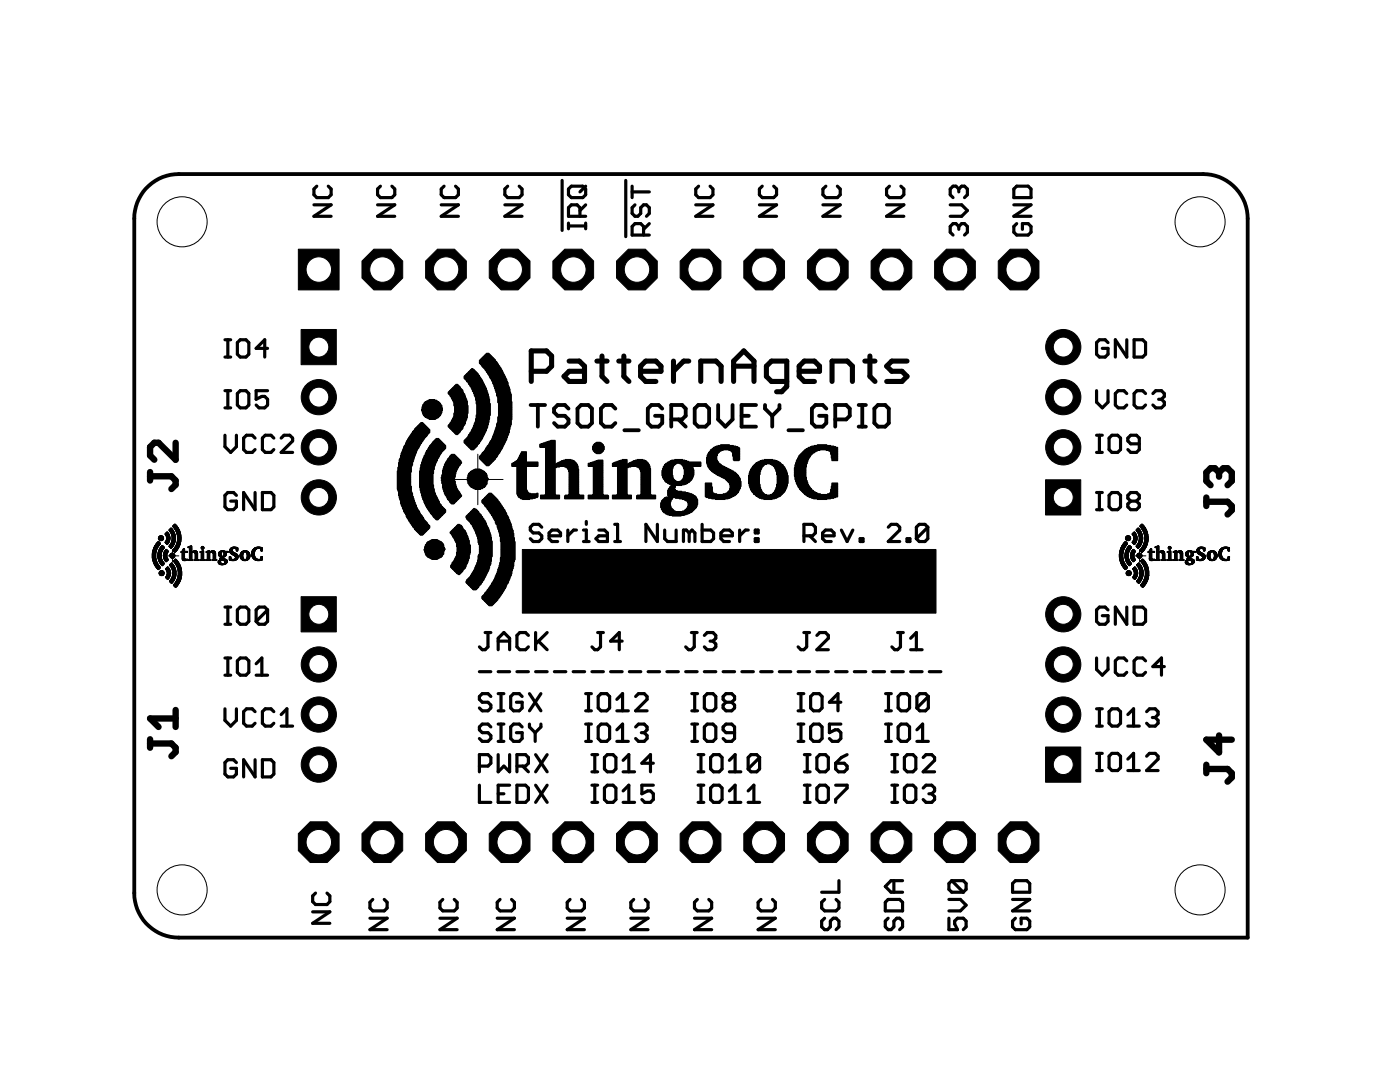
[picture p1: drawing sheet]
<svg xmlns="http://www.w3.org/2000/svg" width="279mm" height="216mm" viewBox="0 0 279 216" stroke-linecap="round" stroke-linejoin="round" font-family="sans-serif">
<g fill="none" stroke="#000" stroke-width=".63">
<path d="M63.2 37.1l-.5 .6v1.2l.5 .5h2.3l.6-.5v-1.2l-.6-.6M75.9 37.1l-.5 .6v1.2l.5 .5h2.3l.6-.5v-1.2l-.6-.6M88.6 37.1l-.5 .6v1.2l.5 .5h2.3l.6-.5v-1.2l-.6-.6M101.3 37.1l-.5 .6v1.2l.5 .5h2.3l.6-.5v-1.2l-.6-.6M112.2 36v10M113.5 37.7l.5-.6h2.3l.6 .6v1.2l-.6 .5h-2.3l-.5-.5zM116.9 37.1l-1.2 1.2M124.9 36v11.2M126.2 37.1v2.3M126.2 38.3h3.4M139.4 37.1l-.5 .6v1.2l.5 .5h2.3l.6-.5v-1.2l-.6-.6M152.1 37.1l-.5 .6v1.2l.5 .5h2.3l.6-.5v-1.2l-.6-.6"/>
<path d="M164.8 37.1l-.6 .6v1.2l.6 .5h2.3l.6-.5v-1.2l-.6-.6M177.5 37.1l-.6 .6v1.2l.6 .5h2.3l.6-.5v-1.2l-.6-.6M191.3 37.7l-.5-.6h-.6l-.6 .6v1.2l.6 .5M191.3 37.7l.6-.6h.6l.6 .6v1.2l-.6 .5M191.3 37.7v.6M202.9 37.1h2.3l.6 .6v1.7h-3.5v-1.7zM62.7 40.9h3.4l-3.4 2.3h3.4M75.4 40.9h3.4l-3.4 2.3h3.4M88.1 40.9h3.4l-3.4 2.3h3.4M100.8 40.9h3.4l-3.4 2.3h3.4M113.5 45.1h3.4M113.5 44.5v1.2"/>
<path d="M115.7 43.2v-1.8l-.5-.5h-1.2l-.5 .5v1.8h3.4M116.9 44.5v1.2M116.9 40.9l-1.2 1.1M126.7 40.9l-.5 .5v1.2l.5 .6h.6l.6-.6v-1.2l.5-.5h.6l.6 .5v1.2l-.6 .6M128.4 46.9v-1.7l-.5-.6h-1.2l-.5 .6v1.7h3.4M129.6 44.6l-1.2 1.2M138.9 40.9h3.4l-3.4 2.3h3.4M151.6 40.9h3.4l-3.4 2.3h3.4M164.2 40.9h3.5l-3.5 2.3h3.5M176.9 40.9h3.5l-3.5 2.3h3.5M189.6 40.9h2.3l1.2 1.1-1.2 1.2h-2.3M191.3 45.2l-.5-.6h-.6l-.6 .6v1.1l.6 .6"/>
<path d="M191.3 45.2l.6-.6h.6l.6 .6v1.1l-.6 .6M191.3 45.2v.6M202.3 40.9h3.5l-3.5 2.3h3.5M202.9 44.6l-.6 .6v1.1l.6 .6h2.3l.6-.6v-1.1l-.6-.6h-1.2v1.2M44.9 78h1.1M44.9 67.8h1.1M44.9 71.2h1.1M45.5 67.8v3.4M45.5 78v3.4M47.9 78h1.2l.6 .5v2.3l-.6 .6h-1.2l-.5-.6v-2.3zM47.9 67.8h1.2l.6 .6v2.3l-.6 .5h-1.2l-.5-.5v-2.3zM53.4 78h-2.3v1.7l1.2-.6h.5l.6 .6v1.1l-.6 .6h-1.1l-.6-.6"/>
<path d="M53.4 69.5h-2.3l1.7-1.7v3.4M218.8 78v2.2l1.2 1.2 1.1-1.2v-2.2M221.1 68.4l-.5-.6h-1.2l-.6 .6v2.3l.6 .5h1.2l.5-.5v-1.2h-1.1M224.9 78.5l-.6-.5h-1.1l-.6 .5v2.3l.6 .6h1.1l.6-.6M224.9 67.8v3.4l-2.3-3.4v3.4M226.3 67.8h1.7l.6 .6v2.3l-.6 .5h-1.7zM228.6 78.5l-.6-.5h-1.1l-.6 .5v2.3l.6 .6h1.1l.6-.6M230.1 78.5l.6-.5h1.1l.6 .5v.6l-.6 .6M231.2 79.7h.6M231.8 79.7l.6 .5v.6l-.6 .6h-1.1l-.6-.6M44.9 81.4h1.1M44.9 86.8v2.3l1.1 1.2 1.2-1.2v-2.3"/>
<path d="M47.2 98.8l-.6-.5h-1.1l-.6 .5v2.3l.6 .6h1.1l.6-.6v-1.1h-1.2M50.9 87.4l-.6-.6h-1.1l-.6 .6v2.3l.6 .6h1.1l.6-.6M50.9 98.3v3.4l-2.3-3.4v3.4M52.4 98.3h1.7l.6 .5v2.3l-.6 .6h-1.7zM54.7 87.4l-.6-.6h-1.2l-.5 .6v2.3l.5 .6h1.2l.6-.6M56.1 87.4l.6-.6h1.1l.6 .6v.6l-2.3 2.3h2.3M218.8 98.3h1.2M218.8 86.8h1.2M218.8 90.3h1.2M219.4 86.8v3.5M219.4 98.3v3.4M221.3 98.8l.6-.5h1.2l.5 .5v2.3l-.5 .6h-1.2l-.6-.6z"/>
<path d="M221.3 87.4l.6-.6h1.2l.5 .6v2.3l-.5 .6h-1.2l-.6-.6zM225.7 100l-.6-.6v-.6l.6-.5h1.1l.6 .5v.6l-.6 .6M225.7 100l-.6 .6v.5l.6 .6h1.1l.6-.6v-.5l-.6-.6M225.7 100h1.1M227.4 88.6h-1.7l-.6-.6v-.6l.6-.6h1.1l.6 .6v2.3l-.6 .6h-1.1l-.6-.6M108.1 105.2l-.6-.6h-1.1l-.6 .6v.6l.6 .5h1.1l.6 .6v.6l-.6 .6h-1.1l-.6-.6M109.6 106.9h2.3v-.6l-.6-.5h-1.1l-.6 .5v1.2l.6 .6h1.1M113.3 105.8v2.3M115 105.8h-.5l-1.2 1.1M116.4 108.1h1.2M116.4 105.8h.6v2.3M117 104.1v.5"/>
<path d="M119.5 105.8h1.1l.6 .5v1.8h-1.7l-.6-.6 .6-.6h1.7M122.7 104.6h.6v3.5M122.7 108.1h1.1M131.2 104.6v3.5l-2.3-3.5v3.5M132.7 105.8v1.7l.5 .6h1.7v-2.3M137.5 106.3l-.5-.5h-.6v2.3M137.5 106.3v1.8M137.5 106.3l.6-.5 .6 .5v1.8M140.1 104.6v3.5h1.7l.6-.6v-1.2l-.6-.5h-1.7M143.9 106.9h2.3v-.6l-.6-.5h-1.2l-.5 .5v1.2l.5 .6h1.2M147.6 105.8v2.3M149.3 105.8h-.5l-1.2 1.1"/>
<path d="M150.7 107.5h.6v.6h-.6zM150.7 105.8h.6v.5h-.6zM160.4 106.9h1.8l.5-.6v-1.1l-.5-.6h-1.8v3.5M161.6 106.9l1.1 1.2M164.2 106.9h2.3v-.6l-.6-.5h-1.2l-.5 .5v1.2l.5 .6h1.2M167.9 105.8l1.2 2.3 1.1-2.3M171.7 107.5h.5v.6h-.5zM177.3 105.2l.5-.6h1.2l.6 .6v.6l-2.3 2.3h2.3M181 107.5h.6v.6h-.6zM185.2 105.2l-.6-.6h-1.1l-.6 .6v2.3M185.2 105.2v2.3l-.6 .6h-1.1l-.6-.6M185.2 105.2l-2.3 2.3"/>
<path d="M218.8 101.7h1.2M44.9 131.3h1.1M44.9 134.7h1.1M44.9 121.1h1.1M44.9 124.6h1.1M45.5 121.1v3.5M45.5 131.3v3.4M47.4 131.9l.5-.6h1.2l.6 .6v2.3l-.6 .5h-1.2l-.5-.5zM47.9 121.1h1.2l.6 .6v2.3l-.6 .6h-1.2l-.5-.6v-2.3zM51.1 134.7h2.3M51.1 132.4l1.2-1.1v3.4M53.4 121.7l-.6-.6h-1.1l-.6 .6v2.3"/>
<path d="M53.4 121.7v2.3l-.6 .6h-1.1l-.6-.6M53.4 121.7l-2.3 2.3M95.7 134h2.3M96.8 126.2h1.2M97.4 126.2v2.9l-.6 .5h-.6l-.5-.5M98 139l-.6-.6h-1.2l-.5 .6v.6l.5 .5h1.2l.6 .6v.6l-.6 .5h-1.2l-.5-.5M99.4 129.6v-2.2l1.2-1.2 1.1 1.2v2.2M99.4 127.9h2.3M99.4 134h2.3M99.4 138.4h1.2M100 138.4v3.4M103.2 134h2.3"/>
<path d="M104.2 139l-.6-.6h-1.1l-.6 .6v2.3l.6 .5h1.1l.6-.5v-1.2h-1.1M105.5 126.8l-.6-.6h-1.2l-.5 .6v2.3l.5 .5h1.2l.6-.5M105.7 138.4l2.2 3.4M106.9 126.2v3.4M106.9 134h2.3M107.5 127.9l1.7 1.7M107.9 138.4l-2.2 3.4M109.2 126.2l-2.3 2.3M110.6 134h2.3M114.4 134h2.3M116.9 138.4h1.1M117.5 138.4v3.4"/>
<path d="M118.1 134h2.3M119.3 126.2h1.1M119.8 126.2v2.9l-.5 .5h-.6l-.6-.5M120 138.4h1.1l.6 .6v2.3l-.6 .5h-1.1l-.6-.5v-2.3zM121.9 134h2.3M123.1 139.6l1.1-1.2v3.4M124.2 127.9h-2.3l1.7-1.7v3.4M125.6 134h2.3M126.9 139l.5-.6h1.2l.5 .6v.6l-2.2 2.2h2.2M129.3 134h2.3M133.1 134h2.3M136.8 134h2.3"/>
<path d="M138 126.2h1.1M138.1 138.4h1.1M138.6 126.2v2.9l-.6 .5h-.6l-.6-.5M138.6 138.4v3.4M140.6 126.8l.5-.6h1.2l.6 .6v.6l-.6 .5M140.6 139l.5-.6h1.2l.6 .6v2.3l-.6 .5h-1.2l-.5-.5zM140.6 134h2.3M141.7 127.9h.6M142.3 127.9l.6 .6v.6l-.6 .5h-1.2l-.5-.5M144.3 134h2.3M148.1 134h2.2M151.8 134h2.3"/>
<path d="M155.5 134h2.3M159.3 134h2.3M159.3 138.4h1.1M159.9 138.4v3.4M160.4 126.2h1.2M161 126.2v2.9l-.6 .5h-.5l-.6-.5M162.3 138.4h1.2l.6 .6v2.3l-.6 .5h-1.2l-.5-.5v-2.3zM163 126.8l.6-.6h1.1l.6 .6v.6l-2.3 2.2h2.3M163 134h2.3M166.8 134h2.3M170.5 134h2.3M174.2 134h2.3"/>
<path d="M176.7 138.4h1.2M177.3 138.4v3.4M178 134h2.3M179.1 126.2h1.2M179.7 126.2v2.9l-.6 .5h-.5l-.6-.5M179.8 138.4h1.2l.5 .6v2.3l-.5 .5h-1.2l-.6-.5v-2.3zM181.7 127.4l1.2-1.2v3.4M181.7 129.6h2.3M181.7 134h2.3M185.3 139l-.6-.6h-1.1l-.6 .6v2.3M185.3 139v2.3l-.6 .5h-1.1l-.6-.5M185.3 139l-2.3 2.3"/>
<path d="M185.5 134h2.3M218.8 131.3v2.3l1.2 1.1 1.1-1.1v-2.3M221.1 121.7l-.5-.6h-1.2l-.6 .6v2.3l.6 .6h1.2l.5-.6v-1.1h-1.1M224.9 121.1v3.5l-2.3-3.5v3.5M224.9 131.9l-.6-.6h-1.1l-.6 .6v2.3l.6 .5h1.1l.6-.5M226.3 121.1h1.7l.6 .6v2.3l-.6 .6h-1.7zM228.6 131.9l-.6-.6h-1.1l-.6 .6v2.3l.6 .5h1.1l.6-.5M232.4 133h-2.3l1.7-1.7v3.4M44.9 141.4v2.3l1.1 1.2 1.2-1.2v-2.3M47.2 152.2l-.6-.6h-1.1l-.6 .6v2.3l.6 .5h1.1l.6-.5v-1.2h-1.2M50.9 142l-.6-.6h-1.1l-.6 .6v2.3l.6 .6h1.1l.6-.6M50.9 151.6v3.4l-2.3-3.4v3.4"/>
<path d="M52.4 151.6h1.7l.6 .6v2.3l-.6 .5h-1.7zM54.7 142l-.6-.6h-1.2l-.5 .6v2.3l.5 .6h1.2l.6-.6M56.1 144.9h2.3M56.1 142.6l1.2-1.2v3.5M95.7 152.9h1.7l.6-.6v-1.1l-.6-.6h-1.7v3.4M95.7 156.7v3.4h2.3M98 145.1l-.6-.6h-1.2l-.5 .6v.5l.5 .6h1.2l.6 .6v.6l-.6 .5h-1.2l-.5-.5M99.4 150.6v3.4l1.2-1.1 1.1 1.1v-3.4M99.4 141.8h1.2M99.4 144.5h1.2M99.4 147.9h1.2M99.4 158.4h1.2"/>
<path d="M100 144.5v3.4M101.7 156.7h-2.3v3.4h2.3M103.2 152.9h1.7l.6-.6v-1.1l-.6-.6h-1.7v3.4M103.2 156.7h1.7l.6 .5v2.3l-.6 .6h-1.7zM104.2 145.1l-.6-.6h-1.1l-.6 .6v2.3l.6 .5h1.1l.6-.5v-1.2h-1.1M104.3 152.9l1.2 1.1M105.7 144.5v.6l1.1 1.1M106.8 146.2v1.7M106.9 150.6l2.3 3.4M106.9 156.7l2.3 3.4M107.9 144.5v.6l-1.1 1.1M109.2 150.6l-2.3 3.4"/>
<path d="M109.2 156.7l-2.3 3.4M116.9 141.8h1.1M116.9 144.5h1.1M116.9 147.9h1.1M117.5 144.5v3.4M118.1 150.6h1.2M118.1 154h1.2M118.1 156.7h1.2M118.7 150.6v3.4M118.7 156.7v3.4M120 144.5h1.1l.6 .6v2.3l-.6 .5h-1.1l-.6-.5v-2.3zM120.6 157.2l.6-.5h1.1l.6 .5v2.3l-.6 .6h-1.1l-.6-.6z"/>
<path d="M121.2 150.6h1.1l.6 .6v2.2l-.6 .6h-1.1l-.6-.6v-2.2zM123.1 141.8h2.3M123.1 145.6l1.1-1.1v3.4M123.1 147.9h2.3M124.4 154h2.2M124.4 151.7l1.1-1.1v3.4M124.4 157.8l1.1-1.1v3.4M126.9 145.1l.5-.6h1.2l.5 .6v.5l-.5 .6M128 146.2h.6M128.6 146.2l.5 .6v.6l-.5 .5h-1.2l-.5-.5M130.4 152.3h-2.3l1.7-1.7v3.4M130.4 156.7h-2.3v1.7l1.1-.6h.6l.6 .6v1.1l-.6 .6h-1.1l-.6-.6"/>
<path d="M138.1 141.8h1.1M138.1 144.5h1.1M138.1 147.9h1.1M138.6 144.5v3.4M139.3 150.6h1.2M139.3 154h1.2M139.3 156.7h1.2M139.9 150.6v3.4M139.9 156.7v3.4M140.6 145.1l.5-.6h1.2l.6 .6v2.3l-.6 .5h-1.2l-.5-.5zM141.8 157.2l.6-.5h1.1l.6 .5v2.3l-.6 .6h-1.1l-.6-.6zM142.4 150.6h1.1l.6 .6v2.2l-.6 .6h-1.1l-.6-.6v-2.2z"/>
<path d="M144.9 140.1l-.6-.5v-.6l.6-.6h1.1l.6 .6v.6l-.6 .5M144.9 140.1h1.1M144.9 140.1l-.6 .6v.6l.6 .5h1.1l.6-.5v-.6l-.6-.6M145.6 154h2.2M145.6 151.7l1.1-1.1v3.4M145.6 157.8l1.1-1.1v3.4M146.6 146.2h-1.7l-.6-.6v-.5l.6-.6h1.1l.6 .6v2.3l-.6 .5h-1.1l-.6-.5M149.3 157.8l1.2-1.1v3.4M151.6 151.2v2.2l-.6 .6h-1.1l-.6-.6M151.6 151.2l-.6-.6h-1.1l-.6 .6v2.2M151.6 151.2l-2.3 2.2M159.3 141.8h1.1"/>
<path d="M159.3 144.5h1.1M159.3 147.9h1.1M159.9 144.5v3.4M160.5 150.6h1.2M160.5 154h1.2M160.5 156.7h1.2M161.1 150.6v3.4M161.1 156.7v3.4M161.8 145.1l.5-.6h1.2l.6 .6v2.3l-.6 .5h-1.2l-.5-.5zM163 151.2l.6-.6h1.1l.6 .6v2.2l-.6 .6h-1.1l-.6-.6zM163 157.2l.6-.5h1.1l.6 .5v2.3l-.6 .6h-1.1l-.6-.6zM166.8 152.3h1.7l.6 .6v.5l-.6 .6h-1.2l-.5-.6z"/>
<path d="M166.8 156.7h2.3v.5l-2.3 2.3v.6M167.8 144.5h-2.3v1.7l1.2-.6h.5l.6 .6v1.2l-.6 .5h-1.1l-.6-.5M167.8 140.1h-2.3l1.7-1.7v3.4M169.1 150.6l-1.2 .6-1.1 1.1M176.7 141.8h1.2M176.7 144.5h1.2M176.7 147.9h1.2M177.3 144.5v3.4M178 150.6h1.1M178 154h1.1M178 156.7h1.1M178.6 150.6v3.4"/>
<path d="M178.6 156.7v3.4M179.8 144.5h1.2l.5 .6v2.3l-.5 .5h-1.2l-.6-.5v-2.3zM181.1 150.6h1.1l.6 .6v2.2l-.6 .6h-1.1l-.6-.6v-2.2zM181.1 156.7h1.1l.6 .5v2.3l-.6 .6h-1.1l-.6-.6v-2.3zM183 147.9h2.3M183 145.6l1.1-1.1v3.4M184.2 151.2l.6-.6h1.1l.6 .6v.5l-2.3 2.3h2.3M184.2 157.2l.6-.5h1.1l.6 .5v.6l-.6 .6M185.4 158.4h.5M185.9 158.4l.6 .6v.5l-.6 .6h-1.1l-.6-.6M218.8 141.4h1.2M218.8 144.9h1.2"/>
<path d="M218.8 153.8h1.2M218.8 150.3h1.2M219.4 141.4v3.5M219.4 150.3v3.5M221.9 141.4h1.2l.5 .6v2.3l-.5 .6h-1.2l-.6-.6v-2.3zM221.9 150.3h1.2l.5 .6v2.3l-.5 .6h-1.2l-.6-.6v-2.3zM225.1 144.9h2.3M225.1 142.6l1.1-1.2v3.5M225.1 151.5l1.1-1.2v3.5M225.1 153.8h2.3M228.8 142l.6-.6h1.1l.6 .6v.6l-.6 .6M228.8 150.9l.6-.6h1.1l.6 .6v.6l-2.3 2.3h2.3"/>
<path d="M230 143.2h.5M230.5 143.2l.6 .5v.6l-.6 .6h-1.1l-.6-.6M63 178.2l-.6 .6v1.1l.6 .6h2.3l.5-.6v-1.1l-.5-.6M74.4 179.5l-.6 .5v1.2l.6 .6h2.3l.6-.6v-1.2l-.6-.5M88.4 179.5l-.6 .5v1.2l.6 .6h2.3l.5-.6v-1.2l-.5-.5M99.8 179.5l-.6 .5v1.2l.6 .6h2.3l.6-.6v-1.2l-.6-.5M113.8 179.5l-.6 .5v1.2l.6 .6h2.3l.5-.6v-1.2l-.5-.5M118.1 160.1h1.2M124.4 160.1h2.2M126.5 179.5l-.6 .5v1.2l.6 .6h2.3l.5-.6v-1.2l-.5-.5M139.2 179.5l-.6 .5v1.2l.6 .6h2.3l.5-.6v-1.2l-.5-.5M139.3 160.1h1.2"/>
<path d="M145.6 160.1h2.2M149.3 160.1h2.3M151.9 179.5l-.6 .5v1.2l.6 .6h2.3l.5-.6v-1.2l-.5-.5M160.5 160.1h1.2M164.6 179.5l-.6 .5v1.2l.6 .6h2.3l.5-.6v-1.2l-.5-.5M167.4 175.7v2.3h-3.4M178 160.1h1.1M178.4 175.7v2.3M180.1 175.7h-2.3l-1.1 1.2 1.1 1.1h2.3M189.4 179.5h2.3l1.1 1.1-1.1 1.2h-2.3M189.9 175.7l-.5 .6v1.2l.5 .5h2.3M189.9 175.7h2.3l.6 .6v1.2l-.6 .5"/>
<path d="M189.9 175.7l2.3 2.3M202.1 179.5h3.4l-3.4 2.3h3.4M202.6 175.7h2.3l.6 .6v1.7h-3.4v-1.7zM62.4 181.9h3.4l-3.4 2.3h3.4M73.8 183.2h3.5l-3.5 2.3h3.5M87.8 183.2h3.4l-3.4 2.3h3.4M99.2 183.2h3.5l-3.5 2.3h3.5M113.2 183.2h3.4l-3.4 2.3h3.4M125.9 183.2h3.4l-3.4 2.3h3.4M138.6 183.2h3.4l-3.4 2.3h3.4M151.3 183.2h3.4l-3.4 2.3h3.4M164.6 183.2l-.6 .6v1.1l.6 .6h.5l.6-.6v-1.1l.6-.6h.6l.5 .6v1.1l-.5 .6"/>
<path d="M176.7 180l.5-.5h2.3l.6 .5v1.8h-3.4zM177.2 183.2l-.5 .6v1.1l.5 .6h.6l.6-.6v-1.1l.6-.6h.5l.6 .6v1.1l-.6 .6M189.4 183.2v2.3h1.7l-.6-1.1v-.6l.6-.6h1.1l.6 .6v1.1l-.6 .6M202.6 183.2l-.5 .6v1.1l.5 .6h2.3l.6-.6v-1.1l-.6-.6h-1.1v1.2"/>
</g>
<g fill="#000" stroke="#000" stroke-width=".2">
<path d="M59.5 49.7h8.2v8.1h-8.2zM85.6 79.7h1.2v.2h-1.2zM85.4 79.9h1.8v.1h-1.8zM85.1 80h2.2v.1h-2.2zM91 76.7h.4v.1h-.4zM90.8 76.8h.7v.1h-.7zM90.7 76.9h.9v.2h-.9zM90.6 77.1h1.1v.1h-1.1zM90.3 77.3h1.6v.1h-1.6zM90.5 77.2h1.4v.1h-1.4zM90.2 77.4h1.8v.2h-1.8zM90.1 77.6h2v.1h-2z"/>
<path d="M90 77.7h2.2v.1h-2.2zM89.6 78.1h2.8v.1h-2.8zM89.7 78h2.7v.1h-2.7zM89.8 77.8h2.6v.2h-2.6zM89.5 78.3h3v.2h-3zM89.5 78.2h3v.1h-3zM89.5 78.5h3.1v.1h-3.1zM89.8 78.8h3v.2h-3zM89.7 78.7h3.1v.1h-3.1zM89.6 78.6h3.2v.1h-3.2zM90.1 79.2h2.8v.2h-2.8zM90 79.1h2.9v.1h-2.9z"/>
<path d="M89.8 79h3.1v.1h-3.1zM90.2 79.5h2.8v.1h-2.8zM90.1 79.4h2.9v.1h-2.9zM90.3 79.9h2.8v.1h-2.8zM90.3 79.7h2.8v.2h-2.8zM90.2 79.6h2.9v.1h-2.9zM90.5 80h2.8v.1h-2.8zM94.1 73.5l.2 .2zM94 73.6h.5v.2h-.5zM93.9 73.8h.8v.1h-.8zM93.8 73.9h1v.1h-1zM93.6 74h1.3v.1h-1.3z"/>
<path d="M93.5 74.1h1.5v.2h-1.5zM93.4 74.3h1.8v.1h-1.8zM93.3 74.4h2v.1h-2zM93 74.7h2.4v.1h-2.4zM93.1 74.5h2.3v.2h-2.3zM92.9 74.8h2.6v.1h-2.6zM92.6 75h3.1v.2h-3.1zM92.8 74.9h2.9v.1h-2.9zM92.6 75.2h3.2v.1h-3.2zM92.6 75.4h3.3v.1h-3.3zM92.6 75.3h3.3v.1h-3.3zM92.8 75.5h3.3v.2h-3.3z"/>
<path d="M93 75.8h3.2v.1h-3.2zM92.9 75.7h3.3v.1h-3.3zM93.1 76.1h3.2v.1h-3.2zM93.1 75.9h3.2v.2h-3.2zM93.4 76.3h3v.1h-3zM93.4 76.2h3v.1h-3zM93.5 76.6h3.1v.1h-3.1zM93.5 76.4h3.1v.2h-3.1zM93.8 76.8h2.9v.1h-2.9zM93.6 76.7h3.1v.1h-3.1zM93.9 77.1h2.9v.1h-2.9zM93.8 76.9h3v.2h-3z"/>
<path d="M94 77.3h2.9v.1h-2.9zM94 77.2h2.9v.1h-2.9zM94.3 77.7h2.8v.1h-2.8zM94.1 77.6h3v.1h-3zM94.1 77.4h3v.2h-3zM94.4 78.1h2.8v.1h-2.8zM94.3 78h2.9v.1h-2.9zM94.3 77.8h2.9v.2h-2.9zM94.5 78.5h2.8v.1h-2.8zM94.5 78.3h2.8v.2h-2.8zM94.5 78.2h2.8v.1h-2.8zM94.8 79h2.7v.1h-2.7z"/>
<path d="M94.7 78.8h2.8v.2h-2.8zM94.7 78.7h2.8v.1h-2.8zM94.7 78.6h2.8v.1h-2.8zM94.9 79.5h2.7v.1h-2.7zM94.9 79.4h2.7v.1h-2.7zM94.9 79.2h2.7v.2h-2.7zM94.8 79.1h2.8v.1h-2.8zM97.1 70.5h.5v.1h-.5zM95 80h2.7v.1h-2.7zM95 79.9h2.7v.1h-2.7zM94.9 79.7h2.8v.2h-2.8zM94.9 79.6h2.8v.1h-2.8z"/>
<path d="M96.9 70.6h.8v.1h-.8zM96.8 70.7h1v.2h-1zM96.7 70.9h1.3v.1h-1.3zM96.6 71h1.5v.1h-1.5zM96.4 71.1h1.8v.1h-1.8zM96.3 71.2h2v.2h-2zM96.2 71.4h2.3v.1h-2.3zM96.1 71.5h2.5v.1h-2.5zM95.9 71.6h2.8v.2h-2.8zM95.7 71.9h3.1v.1h-3.1zM95.8 71.8h3v.1h-3zM95.7 72h3.3v.1h-3.3z"/>
<path d="M95.7 72.1h3.4v.2h-3.4zM95.7 72.4h3.5v.1h-3.5zM95.7 72.3h3.5v.1h-3.5zM95.8 72.5h3.6v.1h-3.6zM96.1 72.8h3.4v.1h-3.4zM95.9 72.6h3.6v.2h-3.6zM96.2 72.9h3.4v.1h-3.4zM96.3 73.2h3.4v.1h-3.4zM96.2 73h3.5v.2h-3.5zM96.4 73.3h3.5v.1h-3.5zM96.7 73.5h3.3v.2h-3.3zM96.6 73.4h3.4v.1h-3.4z"/>
<path d="M96.8 73.8h3.3v.1h-3.3zM96.8 73.6h3.3v.2h-3.3zM97.1 74h3.1v.1h-3.1zM96.9 73.9h3.3v.1h-3.3zM97.2 74.3h3.2v.1h-3.2zM97.1 74.1h3.3v.2h-3.3zM97.3 74.5h3.2v.2h-3.2zM97.3 74.4h3.2v.1h-3.2zM97.6 74.8h3v.1h-3zM97.5 74.7h3.1v.1h-3.1zM97.7 75h3.1v.2h-3.1zM97.6 74.9h3.2v.1h-3.2z"/>
<path d="M97.8 75.3h3.1v.1h-3.1zM97.7 75.2h3.2v.1h-3.2zM98 75.5h3v.2h-3zM97.8 75.4h3.2v.1h-3.2zM98.2 75.9h2.9v.2h-2.9zM98.1 75.8h3v.1h-3zM98.1 75.7h3v.1h-3zM98.3 76.2h3v.1h-3zM98.2 76.1h3.1v.1h-3.1zM98.6 76.8h2.8v.1h-2.8zM98.5 76.7h2.9v.1h-2.9zM98.5 76.6h2.9v.1h-2.9z"/>
<path d="M98.3 76.4h3.1v.2h-3.1zM98.3 76.3h3.1v.1h-3.1zM98.6 77.1h2.9v.1h-2.9zM98.6 76.9h2.9v.2h-2.9zM98.7 77.4h2.9v.2h-2.9zM98.7 77.3h2.9v.1h-2.9zM98.7 77.2h2.9v.1h-2.9zM99 78.1h2.8v.1h-2.8zM99 78h2.8v.1h-2.8zM98.8 77.8h3v.2h-3zM98.8 77.7h3v.1h-3zM98.8 77.6h3v.1h-3z"/>
<path d="M99.1 78.5h2.8v.1h-2.8zM99.1 78.3h2.8v.2h-2.8zM99 78.2h2.9v.1h-2.9zM99.4 80h2.6v.1h-2.6zM99.4 79.9h2.6v.1h-2.6zM99.4 79.7h2.6v.2h-2.6zM99.4 79.6h2.6v.1h-2.6zM99.4 79.5h2.6v.1h-2.6zM99.4 79.4h2.6v.1h-2.6zM99.4 79.2h2.6v.2h-2.6zM99.2 79.1h2.8v.1h-2.8zM99.2 79h2.8v.1h-2.8z"/>
<path d="M99.1 78.8h2.9v.2h-2.9zM99.1 78.7h2.9v.1h-2.9zM99.1 78.6h2.9v.1h-2.9zM79.3 96.9h2.7v.1h-2.7zM79.3 96.8h2.7v.1h-2.7zM79.3 96.6h2.7v.2h-2.7zM79.3 96.5h2.7v.1h-2.7zM79.3 96.4h2.7v.1h-2.7zM79.3 96.2h2.7v.2h-2.7zM79.3 96.1h2.7v.1h-2.7zM79.3 96h2.7v.1h-2.7zM79.3 95.9h2.7v.1h-2.7z"/>
<path d="M79.3 95.7h2.7v.2h-2.7zM79.3 95.6h2.7v.1h-2.7zM79.3 95.5h2.7v.1h-2.7zM79.3 95.4h2.7v.1h-2.7zM79.3 95.2h2.7v.2h-2.7zM79.3 95.1h2.7v.1h-2.7zM79.3 95h2.7v.1h-2.7zM79.3 94.8h2.7v.2h-2.7zM79.3 94.7h2.7v.1h-2.7zM79.3 94.6h2.7v.1h-2.7zM79.3 94.5h2.7v.1h-2.7zM79.3 94.3h2.7v.2h-2.7z"/>
<path d="M79.3 94.2h2.7v.1h-2.7zM79.5 98h2.6v.1h-2.6zM79.4 97.9h2.7v.1h-2.7zM79.4 97.8h2.7v.1h-2.7zM79.4 97.6h2.7v.2h-2.7zM79.3 97.5h2.8v.1h-2.8zM79.3 97.4h2.8v.1h-2.8zM79.3 97.3h2.8v.1h-2.8zM79.3 97.1h2.8v.2h-2.8zM79.3 97h2.8v.1h-2.8zM79.3 94.1h2.8v.1h-2.8zM79.3 94h2.8v.1h-2.8z"/>
<path d="M79.4 93.8h2.7v.2h-2.7zM79.4 93.7h2.7v.1h-2.7zM79.4 93.6h2.7v.1h-2.7zM79.4 93.5h2.7v.1h-2.7zM79.4 93.3h2.7v.2h-2.7zM79.4 93.2h2.7v.1h-2.7zM79.5 93.1h2.6v.1h-2.6zM79.5 98.3h2.7v.1h-2.7zM79.5 98.1h2.7v.2h-2.7zM79.5 92.9h2.7v.2h-2.7zM79.5 92.8h2.7v.1h-2.7zM79.7 98.9h2.6v.1h-2.6z"/>
<path d="M79.5 98.8h2.8v.1h-2.8zM79.5 98.7h2.8v.1h-2.8zM79.5 98.5h2.8v.2h-2.8zM79.5 98.4h2.8v.1h-2.8zM79.5 92.7h2.8v.1h-2.8zM79.5 92.6h2.8v.1h-2.8zM79.5 92.4h2.8v.2h-2.8zM79.5 92.3h2.8v.1h-2.8zM79.7 92.2h2.6v.1h-2.6zM79.7 99.3h2.8v.1h-2.8zM79.7 99.2h2.8v.1h-2.8zM79.7 99h2.8v.2h-2.8z"/>
<path d="M79.7 92.1h2.8v.1h-2.8zM79.7 91.9h2.8v.2h-2.8zM79.7 91.8h2.8v.1h-2.8zM79.8 99.7h2.8v.1h-2.8zM79.8 99.5h2.8v.2h-2.8zM79.8 99.4h2.8v.1h-2.8zM79.7 91.7h2.9v.1h-2.9zM79.8 91.5h2.8v.2h-2.8zM79.8 91.4h2.8v.1h-2.8zM79.9 99.9h2.8v.2h-2.8zM79.9 99.8h2.8v.1h-2.8zM79.9 91.3h2.8v.1h-2.8z"/>
<path d="M79.9 91.2h2.8v.1h-2.8zM79.9 91h2.8v.2h-2.8zM79.9 90.9h2.9v.1h-2.9zM80.1 90.8h2.7v.1h-2.7zM80.1 90.7h2.7v.1h-2.7zM80.1 90.5h2.9v.2h-2.9zM80.1 90.4h2.9v.1h-2.9zM80.2 90.3h2.9v.1h-2.9zM80.2 90.1h2.9v.2h-2.9zM80.3 90h2.8v.1h-2.8zM80.3 89.9h2.9v.1h-2.9zM80.3 89.8h2.9v.1h-2.9z"/>
<path d="M80.4 89.6h3v.2h-3zM80.4 89.5h3v.1h-3zM80.6 89.4h2.9v.1h-2.9zM80.6 89.3h3v.1h-3zM80.6 89.1h3v.2h-3zM80.7 89h3v.1h-3zM80.7 88.9h3v.1h-3zM80.8 88.8h3.1v.1h-3.1zM80.9 88.6h3v.2h-3zM80.9 88.5h3.1v.1h-3.1zM80.9 88.4h3.2v.1h-3.2zM81.1 88.2h3v.2h-3z"/>
<path d="M81.1 88.1h3.1v.1h-3.1zM81.2 88h3.2v.1h-3.2zM81.2 87.9h3.2v.1h-3.2zM84 84.3h.4v.1h-.4zM81.3 87.7h3.2v.2h-3.2zM83.9 84.4h.6v.2h-.6zM81.3 87.6h3.3v.1h-3.3zM81.4 87.5h3.2v.1h-3.2zM83.7 84.6h.9v.1h-.9zM81.6 87.4h3.2v.1h-3.2zM83.6 84.7h1.2v.1h-1.2zM81.6 87.2h3.3v.2h-3.3z"/>
<path d="M83.5 84.8h1.4v.1h-1.4zM81.7 87.1h3.3v.1h-3.3zM83.4 84.9h1.6v.2h-1.6zM81.8 87h3.3v.1h-3.3zM83.2 85.1h1.9v.1h-1.9zM81.8 86.8h3.5v.2h-3.5zM82 86.7h3.3v.1h-3.3zM83.1 85.2h2.2v.1h-2.2zM82.1 86.6h3.3v.1h-3.3zM83 85.3h2.4v.1h-2.4zM82.1 86.5h3.4v.1h-3.4zM82.8 85.4h2.7v.2h-2.7z"/>
<path d="M82.2 86.3h3.4v.2h-3.4zM82.7 85.6h2.9v.1h-2.9zM82.3 86.2h3.5v.1h-3.5zM82.3 86.1h3.5v.1h-3.5zM82.5 86h3.3v.1h-3.3zM82.6 85.8h3.2v.2h-3.2zM82.7 85.7h3.1v.1h-3.1zM83.7 96.6h2.7v.2h-2.7zM83.7 96.5h2.7v.1h-2.7zM83.7 96.4h2.7v.1h-2.7zM83.7 96.2h2.7v.2h-2.7zM83.7 96.1h2.7v.1h-2.7z"/>
<path d="M83.7 96h2.7v.1h-2.7zM83.7 95.9h2.7v.1h-2.7zM83.7 95.7h2.7v.2h-2.7zM83.7 95.6h2.7v.1h-2.7zM83.7 95.5h2.7v.1h-2.7zM83.7 95.4h2.7v.1h-2.7zM83.7 95.2h2.7v.2h-2.7zM83.7 95.1h2.7v.1h-2.7zM83.7 95h2.7v.1h-2.7zM83.7 94.8h2.7v.2h-2.7zM83.7 94.7h2.7v.1h-2.7zM83.7 94.6h2.7v.1h-2.7z"/>
<path d="M83.7 94.5h2.7v.1h-2.7zM83.9 97.4h2.6v.1h-2.6zM83.9 97.3h2.6v.1h-2.6zM83.7 97.1h2.8v.2h-2.8zM83.7 97h2.8v.1h-2.8zM83.7 96.9h2.8v.1h-2.8zM83.7 96.8h2.8v.1h-2.8zM83.7 94.3h2.8v.2h-2.8zM83.7 94.2h2.8v.1h-2.8zM83.7 94.1h2.8v.1h-2.8zM83.7 94h2.8v.1h-2.8zM83.9 93.8h2.6v.2h-2.6z"/>
<path d="M83.9 93.7h2.6v.1h-2.6zM84 98h2.7v.1h-2.7zM84 97.9h2.7v.1h-2.7zM83.9 97.8h2.8v.1h-2.8zM83.9 97.6h2.8v.2h-2.8zM83.9 97.5h2.8v.1h-2.8zM83.9 93.6h2.8v.1h-2.8zM83.9 93.5h2.8v.1h-2.8zM83.9 93.3h2.8v.2h-2.8zM84 93.2h2.7v.1h-2.7zM84 93.1h2.7v.1h-2.7zM84 98.3h2.8v.1h-2.8z"/>
<path d="M84 98.1h2.8v.2h-2.8zM84 92.9h2.8v.2h-2.8zM84 92.8h2.8v.1h-2.8zM84.1 98.7h2.8v.1h-2.8zM84.1 98.5h2.8v.2h-2.8zM84.1 98.4h2.8v.1h-2.8zM84 92.7h2.9v.1h-2.9zM84.1 92.6h2.8v.1h-2.8zM84.1 92.4h2.8v.2h-2.8zM85.6 83.5h1.3v.2h-1.3zM84.2 98.9h2.8v.1h-2.8zM84.1 98.8h2.9v.1h-2.9z"/>
<path d="M84.1 92.3h2.9v.1h-2.9zM84.2 92.2h2.8v.1h-2.8zM84.2 99.2h3v.1h-3zM84.2 99h3v.2h-3zM84.2 92.1h3v.1h-3zM84.2 91.9h3v.2h-3zM85.4 83.4h1.8v.1h-1.8zM84.4 99.4h2.9v.1h-2.9zM84.4 99.3h2.9v.1h-2.9zM84.4 91.8h2.9v.1h-2.9zM84.4 91.7h2.9v.1h-2.9zM84.4 91.5h2.9v.2h-2.9z"/>
<path d="M84.5 99.7h2.9v.1h-2.9zM84.4 99.5h3v.2h-3zM84.5 91.4h2.9v.1h-2.9zM85.1 83.3h2.3v.1h-2.3zM84.6 99.9h2.9v.2h-2.9zM84.5 99.8h3v.1h-3zM84.5 91.3h3v.1h-3zM84.6 91.2h2.9v.1h-2.9zM87 87.5h.5v.1h-.5zM84.9 83.2h2.6v.1h-2.6zM84.9 80.1h2.6v.1h-2.6zM84.6 91h3.1v.2h-3.1z"/>
<path d="M84.6 90.9h3.1v.1h-3.1zM86.9 87.6h.8v.1h-.8zM84.8 83h2.9v.2h-2.9zM84.8 80.2h2.9v.2h-2.9zM84.8 90.8h3v.1h-3zM84.9 90.7h2.9v.1h-2.9zM86.8 87.7h1v.2h-1zM84.6 82.9h3.2v.1h-3.2zM84.6 80.4h3.2v.1h-3.2zM84.9 90.5h3v.2h-3zM86.7 87.9h1.2v.1h-1.2zM84.5 82.8h3.4v.1h-3.4z"/>
<path d="M84.5 82.7h3.4v.1h-3.4zM84.5 80.6h3.4v.2h-3.4zM84.6 80.5h3.3v.1h-3.3zM84.9 90.4h3.2v.1h-3.2zM85 90.3h3.1v.1h-3.1zM86.5 88h1.6v.1h-1.6zM84.4 82.5h3.7v.2h-3.7zM84.4 82.4h3.7v.1h-3.7zM84.4 80.8h3.7v.1h-3.7zM85 90.1h3.2v.2h-3.2zM86.4 88.1h1.8v.1h-1.8zM84.4 82.3h3.8v.1h-3.8z"/>
<path d="M84.2 82.1h4v.2h-4zM84.2 82h4v.1h-4zM84.2 81.9h4v.1h-4zM84.2 81.3h4v.1h-4zM84.2 81.1h4v.2h-4zM84.4 81h3.8v.1h-3.8zM84.4 80.9h3.8v.1h-3.8zM85.1 90h3.2v.1h-3.2zM86.3 88.2h2v.2h-2zM84.1 81.8h4.2v.1h-4.2zM84.1 81.6h4.2v.2h-4.2zM84.2 81.5h4.1v.1h-4.1z"/>
<path d="M84.2 81.4h4.1v.1h-4.1zM85.1 89.9h3.3v.1h-3.3zM86.3 88.4h2.1v.1h-2.1zM85.3 89.8h3.3v.1h-3.3zM86.1 88.5h2.5v.1h-2.5zM85.4 89.6h3.3v.2h-3.3zM86 88.6h2.7v.2h-2.7zM85.4 89.5h3.4v.1h-3.4zM85.9 88.8h2.9v.1h-2.9zM85.5 89.4h3.4v.1h-3.4zM85.5 89.3h3.4v.1h-3.4zM85.6 89.1h3.3v.2h-3.3z"/>
<path d="M85.8 89h3.1v.1h-3.1zM85.8 88.9h3.1v.1h-3.1zM88.2 95.9h2.5v.1h-2.5zM88.1 95.7h2.6v.2h-2.6zM88.2 95.6h2.5v.1h-2.5zM88.2 95.5h2.5v.1h-2.5zM88.1 95.4h2.6v.1h-2.6zM88.1 95.2h2.6v.2h-2.6zM90.1 90.7h.6v.1h-.6zM88.3 96.5h2.5v.1h-2.5zM88.2 96.4h2.6v.1h-2.6zM88.2 96.2h2.6v.2h-2.6z"/>
<path d="M88.2 96.1h2.6v.1h-2.6zM88.2 96h2.6v.1h-2.6zM88.2 95.1h2.6v.1h-2.6zM88.2 95h2.6v.1h-2.6zM88.2 94.8h2.6v.2h-2.6zM88.2 94.7h2.6v.1h-2.6zM88.3 94.6h2.5v.1h-2.5zM90 90.8h.8v.1h-.8zM88.3 96.9h2.7v.1h-2.7zM88.3 96.8h2.7v.1h-2.7zM88.3 96.6h2.7v.2h-2.7zM88.3 94.5h2.7v.1h-2.7z"/>
<path d="M88.3 94.3h2.7v.2h-2.7zM88.3 94.2h2.7v.1h-2.7zM88.3 94.1h2.7v.1h-2.7zM89.8 90.9h1.2v.1h-1.2zM89.7 99.9h1.4v.2h-1.4zM88.3 97.3h2.8v.1h-2.8zM88.3 97.1h2.8v.2h-2.8zM88.3 97h2.8v.1h-2.8zM88.3 94h2.8v.1h-2.8zM88.3 93.8h2.8v.2h-2.8zM89.7 91h1.4v.2h-1.4zM89.6 99.8h1.6v.1h-1.6z"/>
<path d="M88.4 97.5h2.8v.1h-2.8zM88.4 97.4h2.8v.1h-2.8zM88.4 93.7h2.8v.1h-2.8zM88.4 93.6h2.8v.1h-2.8zM89.7 91.2h1.5v.1h-1.5zM89.5 99.7h1.9v.1h-1.9zM88.6 97.8h2.8v.1h-2.8zM88.4 97.6h3v.2h-3zM88.4 93.5h3v.1h-3zM88.6 93.3h2.8v.2h-2.8zM89.6 91.3h1.8v.1h-1.8zM91 86.6h.4v.1h-.4z"/>
<path d="M89.3 99.5h2.2v.2h-2.2zM88.6 97.9h2.9v.1h-2.9zM88.6 93.2h2.9v.1h-2.9zM88.6 93.1h2.9v.1h-2.9zM89.5 91.4h2v.1h-2zM90.8 86.5h.7v.1h-.7zM89.3 99.4h2.3v.1h-2.3zM88.6 98h3v.1h-3zM88.7 92.9h2.9v.2h-2.9zM89.3 91.5h2.3v.2h-2.3zM90.7 86.3h.9v.2h-.9zM89.2 99.3h2.5v.1h-2.5z"/>
<path d="M88.7 98.3h3v.1h-3zM88.7 98.1h3v.2h-3zM88.7 92.8h3v.1h-3zM89.3 91.7h2.4v.1h-2.4zM90.6 86.2h1.1v.1h-1.1zM89.2 99.2h2.7v.1h-2.7zM88.8 98.5h3.1v.2h-3.1zM88.7 98.4h3.2v.1h-3.2zM88.7 92.7h3.2v.1h-3.2zM88.8 92.6h3.1v.1h-3.1zM89.2 91.8h2.7v.1h-2.7zM90.5 86.1h1.4v.1h-1.4z"/>
<path d="M90.3 86h1.6v.1h-1.6zM89.1 99h2.9v.2h-2.9zM88.8 98.7h3.2v.1h-3.2zM88.8 92.4h3.2v.2h-3.2zM89.1 92.1h2.9v.1h-2.9zM89.2 91.9h2.8v.2h-2.8zM90.2 85.8h1.8v.2h-1.8zM89.1 98.9h3v.1h-3zM88.9 98.8h3.2v.1h-3.2zM88.9 92.3h3.2v.1h-3.2zM88.9 92.2h3.2v.1h-3.2zM90.1 85.7h2v.1h-2z"/>
<path d="M90 85.6h2.2v.1h-2.2zM89.8 85.4h2.6v.2h-2.6zM89.7 85.3h2.7v.1h-2.7zM89.6 85.2h2.8v.1h-2.8zM89.5 85.1h3v.1h-3zM89.5 84.9h3v.2h-3zM89.5 84.8h3.1v.1h-3.1zM89.6 84.7h3.2v.1h-3.2zM89.7 84.6h3.1v.1h-3.1zM89.8 84.4h3.1v.2h-3.1zM89.8 84.3h3.1v.1h-3.1zM90 84.2h2.9v.1h-2.9z"/>
<path d="M90.1 84.1h2.8v.1h-2.8zM90.1 83.9h2.9v.2h-2.9zM90.2 83.8h2.8v.1h-2.8zM90.2 83.7h2.9v.1h-2.9zM90.3 83.5h2.8v.2h-2.8zM90.3 83.4h2.8v.1h-2.8zM90.5 83.3h2.8v.1h-2.8zM90.5 83.2h2.8v.1h-2.8zM90.6 83h2.7v.2h-2.7zM90.6 82.9h2.7v.1h-2.7zM90.6 82.8h2.7v.1h-2.7zM90.6 82.7h2.7v.1h-2.7z"/>
<path d="M90.6 82.5h2.7v.2h-2.7zM90.6 80.8h2.7v.1h-2.7zM90.6 80.6h2.7v.2h-2.7zM90.6 80.5h2.7v.1h-2.7zM90.6 80.4h2.7v.1h-2.7zM90.6 80.2h2.7v.2h-2.7zM90.5 80.1h2.8v.1h-2.8zM90.6 82.4h2.8v.1h-2.8zM90.7 82.3h2.7v.1h-2.7zM90.7 82.1h2.7v.2h-2.7zM90.7 82h2.7v.1h-2.7zM90.7 81.9h2.7v.1h-2.7z"/>
<path d="M90.7 81.8h2.7v.1h-2.7zM90.7 81.6h2.7v.2h-2.7zM90.7 81.5h2.7v.1h-2.7zM90.7 81.4h2.7v.1h-2.7zM90.7 81.3h2.7v.1h-2.7zM90.7 81.1h2.7v.2h-2.7zM90.7 81h2.7v.1h-2.7zM90.6 80.9h2.8v.1h-2.8zM94 89.6h.5v.2h-.5zM93.9 89.5h.8v.1h-.8zM93.8 89.4h1v.1h-1zM93.6 89.3h1.3v.1h-1.3z"/>
<path d="M93.5 89.1h1.5v.2h-1.5zM93.4 89h1.8v.1h-1.8zM93.3 88.9h2v.1h-2zM93.1 88.8h2.2v.1h-2.2zM93 88.6h2.4v.2h-2.4zM92.9 88.5h2.6v.1h-2.6zM92.8 88.4h2.9v.1h-2.9zM92.6 88.2h3.1v.2h-3.1zM94.8 93.6h1v.1h-1zM92.6 88.1h3.2v.1h-3.2zM94.8 97.5h1.1v.1h-1.1zM92.6 88h3.3v.1h-3.3z"/>
<path d="M92.6 87.9h3.3v.1h-3.3zM94.5 93.7h1.6v.1h-1.6zM92.8 87.7h3.3v.2h-3.3zM92.9 87.6h3.3v.1h-3.3zM93 87.5h3.2v.1h-3.2zM94.5 97.4h1.8v.1h-1.8zM94.3 93.8h2v.2h-2zM93.1 87.4h3.2v.1h-3.2zM93.3 87.2h3v.2h-3zM94.3 97.3h2.1v.1h-2.1zM93.4 87.1h3v.1h-3zM93.4 87h3v.1h-3z"/>
<path d="M94 94h2.6v.1h-2.6zM93.5 86.8h3.1v.2h-3.1zM93.5 86.7h3.1v.1h-3.1zM94 97.1h2.7v.2h-2.7zM93.9 94.1h2.8v.1h-2.8zM93.6 86.6h3.1v.1h-3.1zM93.8 86.5h2.9v.1h-2.9zM93.9 97h2.9v.1h-2.9zM93.8 94.2h3v.1h-3zM93.8 86.3h3v.2h-3zM93.9 86.2h2.9v.1h-2.9zM93.8 96.9h3.1v.1h-3.1z"/>
<path d="M93.6 96.8h3.3v.1h-3.3zM93.6 94.3h3.3v.2h-3.3zM94 86.1h2.9v.1h-2.9zM94 86h2.9v.1h-2.9zM93.6 96.6h3.5v.2h-3.5zM93.5 94.6h3.6v.1h-3.6zM93.5 94.5h3.6v.1h-3.6zM94.1 85.8h3v.2h-3zM94.1 85.7h3v.1h-3zM94.3 85.6h2.8v.1h-2.8zM93.5 96.5h3.7v.1h-3.7zM93.4 96.4h3.8v.1h-3.8z"/>
<path d="M93.4 96.2h3.8v.2h-3.8zM93.4 96.1h3.8v.1h-3.8zM93.4 96h3.8v.1h-3.8zM93.4 95.1h3.8v.1h-3.8zM93.4 95h3.8v.1h-3.8zM93.4 94.8h3.8v.2h-3.8zM93.4 94.7h3.8v.1h-3.8zM94.3 85.4h2.9v.2h-2.9zM94.4 85.3h2.8v.1h-2.8zM93.3 95.9h4v.1h-4zM93.3 95.7h4v.2h-4zM93.3 95.4h4v.1h-4z"/>
<path d="M93.3 95.2h4v.2h-4zM94.4 85.2h2.9v.1h-2.9zM94.5 85.1h2.8v.1h-2.8zM94.5 84.9h2.8v.2h-2.8zM94.5 84.8h2.8v.1h-2.8zM93.3 95.6h4.2v.1h-4.2zM93.3 95.5h4.2v.1h-4.2zM94.7 84.7h2.8v.1h-2.8zM94.7 84.6h2.8v.1h-2.8zM94.7 84.4h2.8v.2h-2.8zM94.8 84.3h2.7v.1h-2.7zM97.1 92.8h.5v.1h-.5z"/>
<path d="M94.8 84.2h2.8v.1h-2.8zM94.9 84.1h2.7v.1h-2.7zM94.9 83.9h2.7v.2h-2.7zM94.9 83.8h2.7v.1h-2.7zM94.9 83.7h2.7v.1h-2.7zM96.9 92.7h.8v.1h-.8zM94.9 83.5h2.8v.2h-2.8zM95 83.4h2.7v.1h-2.7zM95 83.3h2.7v.1h-2.7zM95 83.2h2.7v.1h-2.7zM95 83h2.7v.2h-2.7zM95 82.9h2.7v.1h-2.7z"/>
<path d="M95 80.4h2.7v.1h-2.7zM95 80.2h2.7v.2h-2.7zM95 80.1h2.7v.1h-2.7zM96.8 92.6h1v.1h-1zM95 82.8h2.8v.1h-2.8zM95.2 82.7h2.6v.1h-2.6zM95.2 82.5h2.6v.2h-2.6zM95.2 82.4h2.6v.1h-2.6zM95.2 82.3h2.6v.1h-2.6zM95.2 82.1h2.6v.2h-2.6zM95.2 82h2.6v.1h-2.6zM95.2 81.9h2.6v.1h-2.6z"/>
<path d="M95.2 81.8h2.6v.1h-2.6zM95.2 81.6h2.6v.2h-2.6zM95.2 81.5h2.6v.1h-2.6zM95.2 81.4h2.6v.1h-2.6zM95.2 81.3h2.6v.1h-2.6zM95.2 81.1h2.6v.2h-2.6zM95.2 81h2.6v.1h-2.6zM95.2 80.9h2.6v.1h-2.6zM95.2 80.8h2.6v.1h-2.6zM95.2 80.6h2.6v.2h-2.6zM95 80.5h2.8v.1h-2.8zM96.7 92.4h1.3v.2h-1.3z"/>
<path d="M97.6 98.4h.5v.1h-.5zM96.6 92.3h1.5v.1h-1.5zM97.5 98.5h.7v.2h-.7zM96.4 92.2h1.8v.1h-1.8zM97.3 98.7h1v.1h-1zM96.3 92.1h2v.1h-2zM97.2 98.8h1.3v.1h-1.3zM96.2 91.9h2.3v.2h-2.3zM97.1 98.9h1.5v.1h-1.5zM96.1 91.8h2.5v.1h-2.5zM96.9 99h1.8v.2h-1.8zM95.9 91.7h2.8v.1h-2.8z"/>
<path d="M96.8 99.2h2v.1h-2zM95.8 91.5h3v.2h-3zM95.7 91.4h3.1v.1h-3.1zM96.7 99.3h2.3v.1h-2.3zM95.7 91.3h3.3v.1h-3.3zM96.6 99.4h2.5v.1h-2.5zM95.7 91.2h3.4v.1h-3.4zM96.4 99.5h2.8v.2h-2.8zM95.7 91h3.5v.2h-3.5zM95.8 90.9h3.4v.1h-3.4zM96.2 99.8h3.2v.1h-3.2zM96.3 99.7h3.1v.1h-3.1z"/>
<path d="M95.9 90.8h3.5v.1h-3.5zM96.1 90.7h3.3v.1h-3.3zM96.2 99.9h3.3v.2h-3.3zM96.2 90.5h3.3v.2h-3.3zM96.2 90.4h3.4v.1h-3.4zM96.3 90.3h3.4v.1h-3.4zM96.4 90.1h3.3v.2h-3.3zM96.6 90h3.3v.1h-3.3zM96.7 89.9h3.2v.1h-3.2zM96.8 89.8h3.2v.1h-3.2zM96.8 89.6h3.3v.2h-3.3zM96.9 89.5h3.2v.1h-3.2z"/>
<path d="M96.9 89.4h3.3v.1h-3.3zM97.1 89.3h3.1v.1h-3.1zM97.2 89.1h3.2v.2h-3.2zM97.2 89h3.2v.1h-3.2zM97.3 88.9h3.2v.1h-3.2zM97.5 88.8h3v.1h-3zM97.6 88.6h3v.2h-3zM97.6 88.5h3v.1h-3zM97.7 88.4h3.1v.1h-3.1zM97.7 88.2h3.1v.2h-3.1zM97.8 88.1h3.1v.1h-3.1zM97.8 88h3.1v.1h-3.1z"/>
<path d="M98 87.9h3v.1h-3zM98.1 87.7h2.9v.2h-2.9zM98.1 87.6h3v.1h-3zM98.2 87.5h2.9v.1h-2.9zM98.2 87.4h2.9v.1h-2.9zM98.3 87.2h3v.2h-3zM98.3 87.1h3v.1h-3zM98.3 87h3v.1h-3zM98.5 86.8h2.9v.2h-2.9zM98.5 86.7h2.9v.1h-2.9zM98.6 86.6h2.9v.1h-2.9zM98.6 86.5h2.9v.1h-2.9z"/>
<path d="M98.6 86.3h2.9v.2h-2.9zM98.7 86.2h2.9v.1h-2.9zM98.7 86.1h2.9v.1h-2.9zM98.7 86h2.9v.1h-2.9zM98.8 85.8h2.8v.2h-2.8zM98.8 85.7h2.8v.1h-2.8zM98.8 85.6h3v.1h-3zM99 85.4h2.8v.2h-2.8zM99 85.3h2.8v.1h-2.8zM99 85.2h2.8v.1h-2.8zM99.1 85.1h2.8v.1h-2.8zM99.1 84.9h2.8v.2h-2.8z"/>
<path d="M99.1 84.8h2.8v.1h-2.8zM99.1 84.7h2.9v.1h-2.9zM99.1 84.6h2.9v.1h-2.9zM99.2 84.4h2.8v.2h-2.8zM99.2 84.3h2.8v.1h-2.8zM99.4 84.2h2.6v.1h-2.6zM99.4 84.1h2.6v.1h-2.6zM99.4 83.9h2.6v.2h-2.6zM99.4 83.8h2.6v.1h-2.6zM99.4 83.7h2.8v.1h-2.8zM99.4 83.5h2.8v.2h-2.8zM99.4 83.4h2.8v.1h-2.8z"/>
<path d="M99.4 83.3h2.8v.1h-2.8zM99.4 83.2h2.8v.1h-2.8zM99.5 83h2.7v.2h-2.7zM99.5 82.9h2.7v.1h-2.7zM99.5 82.8h2.7v.1h-2.7zM99.5 82.7h2.7v.1h-2.7zM99.5 82.5h2.7v.2h-2.7zM99.5 82.4h2.7v.1h-2.7zM99.5 82.3h2.7v.1h-2.7zM99.5 82.1h2.7v.2h-2.7zM99.5 82h2.7v.1h-2.7zM99.5 81.9h2.7v.1h-2.7z"/>
<path d="M99.5 81.8h2.7v.1h-2.7zM99.5 81.6h2.7v.2h-2.7zM99.5 81.5h2.7v.1h-2.7zM99.5 81.4h2.7v.1h-2.7zM99.5 81.3h2.7v.1h-2.7zM99.5 81.1h2.7v.2h-2.7zM99.5 81h2.7v.1h-2.7zM99.5 80.9h2.7v.1h-2.7zM99.5 80.8h2.7v.1h-2.7zM99.5 80.6h2.7v.2h-2.7zM99.5 80.5h2.7v.1h-2.7zM99.5 80.4h2.7v.1h-2.7z"/>
<path d="M99.4 80.2h2.8v.2h-2.8zM99.4 80.1h2.8v.1h-2.8zM103.2 97.6h1.9v.2h-1.9zM103.2 97.5h1.9v.1h-1.9zM103.2 97.4h1.9v.1h-1.9zM103.2 97.3h1.9v.1h-1.9zM103.2 97.1h1.9v.2h-1.9zM103.2 97h1.9v.1h-1.9zM103.2 96.9h1.9v.1h-1.9zM103.2 96.8h1.9v.1h-1.9zM103.2 96.6h1.9v.2h-1.9zM103.2 96.5h1.9v.1h-1.9z"/>
<path d="M103.2 96.4h1.9v.1h-1.9zM103.2 96.2h1.9v.2h-1.9zM103.2 96.1h1.9v.1h-1.9zM103.2 96h1.9v.1h-1.9zM103.2 95.9h1.9v.1h-1.9zM103.2 95.7h1.9v.2h-1.9zM103.2 95.6h1.9v.1h-1.9zM103.2 95.5h1.9v.1h-1.9zM103.2 95.4h1.9v.1h-1.9zM103.2 95.2h1.9v.2h-1.9zM103.2 95.1h1.9v.1h-1.9zM103.2 95h1.9v.1h-1.9z"/>
<path d="M103.2 94.8h1.9v.2h-1.9zM103.2 94.7h1.9v.1h-1.9zM103.2 94.6h1.9v.1h-1.9zM103.2 94.5h1.9v.1h-1.9zM103.2 94.3h1.9v.2h-1.9zM103.2 94.2h1.9v.1h-1.9zM103.2 94.1h1.9v.1h-1.9zM103.2 94h1.9v.1h-1.9zM103.2 93.8h1.9v.2h-1.9zM103.2 93.7h1.9v.1h-1.9zM103.2 93.6h1.9v.1h-1.9zM103.2 93.5h1.9v.1h-1.9z"/>
<path d="M103.2 93.3h1.9v.2h-1.9zM103.2 93.2h1.9v.1h-1.9zM103.2 93.1h1.9v.1h-1.9zM102.8 92.1h2.3v.1h-2.3zM103 91.9h2.1v.2h-2.1zM103.3 91.8h1.8v.1h-1.8zM103.3 91.7h1.8v.1h-1.8zM103.4 91.5h1.7v.2h-1.7zM103.4 91.4h1.7v.1h-1.7zM103.5 91.3h1.6v.1h-1.6zM103.5 91.2h1.6v.1h-1.6zM103.7 91h1.4v.2h-1.4z"/>
<path d="M103.7 90.9h1.4v.1h-1.4zM103.8 90.8h1.3v.1h-1.3zM103.8 90.7h1.3v.1h-1.3zM103.9 90.5h1.2v.2h-1.2zM103.9 90.4h1.2v.1h-1.2zM104.1 90.3h1v.1h-1zM104.1 90.1h1v.2h-1zM103.2 97.9h2v.1h-2zM103.2 97.8h2v.1h-2zM103.2 98.1h2.1v.2h-2.1zM103.2 98h2.1v.1h-2.1zM103.2 98.3h2.3v.1h-2.3z"/>
<path d="M104.3 99.5h1.4v.2h-1.4zM103.2 98.4h2.6v.1h-2.6zM103.9 99.4h2.4v.1h-2.4zM103.8 99.3h3v.1h-3zM103.5 99.2h3.7v.1h-3.7zM103.4 99h4v.2h-4zM103.4 98.9h4v.1h-4zM103.3 98.8h4.1v.1h-4.1zM103.3 98.7h4.1v.1h-4.1zM103.2 98.5h4.2v.2h-4.2zM107.1 98.4h.3v.1h-.3zM102.2 92.9h5.2v.2h-5.2z"/>
<path d="M102.2 92.8h5.2v.1h-5.2zM102.2 92.7h5.2v.1h-5.2zM102.2 92.6h5.2v.1h-5.2zM102.2 92.4h5.2v.2h-5.2zM102.4 92.3h5v.1h-5zM102.7 92.2h4.7v.1h-4.7zM108.9 98.5h1.9v.2h-1.9zM108.9 98.4h1.9v.1h-1.9zM108.9 98.3h1.9v.1h-1.9zM108.9 98.1h1.9v.2h-1.9zM108.9 98h1.9v.1h-1.9zM108.9 97.9h1.9v.1h-1.9z"/>
<path d="M108.9 97.8h1.9v.1h-1.9zM108.9 97.6h1.9v.2h-1.9zM108.9 97.5h1.9v.1h-1.9zM108.9 97.4h1.9v.1h-1.9zM108.9 97.3h1.9v.1h-1.9zM108.9 97.1h1.9v.2h-1.9zM108.9 97h1.9v.1h-1.9zM108.9 96.9h1.9v.1h-1.9zM108.9 96.8h1.9v.1h-1.9zM108.9 96.6h1.9v.2h-1.9zM108.9 96.5h1.9v.1h-1.9zM108.9 96.4h1.9v.1h-1.9z"/>
<path d="M108.9 96.2h1.9v.2h-1.9zM108.9 96.1h1.9v.1h-1.9zM108.9 96h1.9v.1h-1.9zM108.9 95.9h1.9v.1h-1.9zM108.9 95.7h1.9v.2h-1.9zM108.9 95.6h1.9v.1h-1.9zM108.9 95.5h1.9v.1h-1.9zM108.9 95.4h1.9v.1h-1.9zM108.9 95.2h1.9v.2h-1.9zM108.9 95.1h1.9v.1h-1.9zM108.9 95h1.9v.1h-1.9zM108.9 94.8h1.9v.2h-1.9z"/>
<path d="M108.9 94.7h1.9v.1h-1.9zM108.9 94.6h1.9v.1h-1.9zM108.9 94.5h1.9v.1h-1.9zM108.9 94.3h1.9v.2h-1.9zM108.9 94.2h1.9v.1h-1.9zM108.9 94.1h1.9v.1h-1.9zM108.9 94h1.9v.1h-1.9zM108.9 93.8h1.9v.2h-1.9zM108.9 93.7h1.9v.1h-1.9zM108.9 93.6h1.9v.1h-1.9zM108.9 93.5h1.9v.1h-1.9zM108.9 93.3h1.9v.2h-1.9z"/>
<path d="M108.9 92.4h1.9v.2h-1.9zM108.9 92.3h1.9v.1h-1.9zM108.9 92.2h1.9v.1h-1.9zM108.9 92.1h1.9v.1h-1.9zM108.9 91.9h1.9v.2h-1.9zM108.9 91.8h1.9v.1h-1.9zM108.9 91.7h1.9v.1h-1.9zM108.9 91.5h1.9v.2h-1.9zM108.9 91.4h1.9v.1h-1.9zM108.9 91.3h1.9v.1h-1.9zM108.9 91.2h1.9v.1h-1.9zM108.9 91h1.9v.2h-1.9z"/>
<path d="M108.9 90.9h1.9v.1h-1.9zM108.9 90.8h1.9v.1h-1.9zM108.9 90.7h1.9v.1h-1.9zM108.9 90.5h1.9v.2h-1.9zM108.9 90.4h1.9v.1h-1.9zM108.9 90.3h1.9v.1h-1.9zM108.9 90.1h1.9v.2h-1.9zM108.9 90h1.9v.1h-1.9zM108.9 89.9h1.9v.1h-1.9zM108.9 89.8h1.9v.1h-1.9zM108.9 89.6h1.9v.2h-1.9zM108.9 89.5h1.9v.1h-1.9z"/>
<path d="M108.9 89.4h1.9v.1h-1.9zM108.9 89.3h1.9v.1h-1.9zM107.7 89.1h3.1v.2h-3.1zM107.7 89h3.1v.1h-3.1zM107.7 88.9h3.1v.1h-3.1zM107.7 88.8h3.1v.1h-3.1zM107.7 88.6h3.1v.2h-3.1zM108 88.5h2.8v.1h-2.8zM108.4 88.4h2.4v.1h-2.4zM108.8 88.2h2v.2h-2zM109.1 88.1h1.7v.1h-1.7zM109.5 88h1.3v.1h-1.3z"/>
<path d="M109.9 87.9h.9v.1h-.9zM108.8 98.7h2.1v.1h-2.1zM108.9 93.2h2.1v.1h-2.1zM107.9 99.4h3.8v.1h-3.8zM107.9 99.3h3.8v.1h-3.8zM107.9 99.2h3.8v.1h-3.8zM107.9 99h3.8v.2h-3.8zM107.9 98.9h3.8v.1h-3.8zM107.9 98.8h3.8v.1h-3.8zM108.9 93.1h2.8v.1h-2.8zM112.8 91.7h1.2v.1h-1.2zM112.4 91.8h1.9v.1h-1.9z"/>
<path d="M112.1 91.9h2.5v.2h-2.5zM111.8 92.1h2.9v.1h-2.9zM111.5 92.2h3.4v.1h-3.4zM111.3 92.3h3.7v.1h-3.7zM108.9 92.6h6.2v.1h-6.2zM111 92.4h4.1v.2h-4.1zM108.9 92.8h6.3v.1h-6.3zM108.9 92.7h6.3v.1h-6.3zM113.3 93.5h2.1v.1h-2.1zM113.2 93.3h2.2v.2h-2.2zM112.9 93.2h2.5v.1h-2.5zM112.7 93.1h2.7v.1h-2.7z"/>
<path d="M108.9 92.9h6.5v.2h-6.5zM113.6 98.5h1.9v.2h-1.9zM113.6 98.4h1.9v.1h-1.9zM113.6 98.3h1.9v.1h-1.9zM113.6 98.1h1.9v.2h-1.9zM113.6 98h1.9v.1h-1.9zM113.6 97.9h1.9v.1h-1.9zM113.6 97.8h1.9v.1h-1.9zM113.6 97.6h1.9v.2h-1.9zM113.6 97.5h1.9v.1h-1.9zM113.6 97.4h1.9v.1h-1.9zM113.6 97.3h1.9v.1h-1.9z"/>
<path d="M113.6 97.1h1.9v.2h-1.9zM113.6 97h1.9v.1h-1.9zM113.6 96.9h1.9v.1h-1.9zM113.6 96.8h1.9v.1h-1.9zM113.6 96.6h1.9v.2h-1.9zM113.6 96.5h1.9v.1h-1.9zM113.6 96.4h1.9v.1h-1.9zM113.6 96.2h1.9v.2h-1.9zM113.6 96.1h1.9v.1h-1.9zM113.6 96h1.9v.1h-1.9zM113.6 95.9h1.9v.1h-1.9zM113.6 95.7h1.9v.2h-1.9z"/>
<path d="M113.6 95.6h1.9v.1h-1.9zM113.6 95.5h1.9v.1h-1.9zM113.6 95.4h1.9v.1h-1.9zM113.6 95.2h1.9v.2h-1.9zM113.6 95.1h1.9v.1h-1.9zM113.6 95h1.9v.1h-1.9zM113.6 94.8h1.9v.2h-1.9zM113.6 94.7h1.9v.1h-1.9zM113.6 94.6h1.9v.1h-1.9zM113.6 94.5h1.9v.1h-1.9zM113.6 94.3h1.9v.2h-1.9zM113.6 94.2h1.9v.1h-1.9z"/>
<path d="M113.6 94.1h1.9v.1h-1.9zM113.5 94h2v.1h-2zM113.5 93.8h2v.2h-2zM113.5 93.7h2v.1h-2zM113.3 93.6h2.2v.1h-2.2zM113.5 98.7h2.1v.1h-2.1zM112.7 99.4h3.8v.1h-3.8zM112.7 99.3h3.8v.1h-3.8zM112.7 99.2h3.8v.1h-3.8zM112.7 99h3.8v.2h-3.8zM112.7 98.9h3.8v.1h-3.8zM112.8 98.8h3.7v.1h-3.7z"/>
<path d="M119 90.4h.8v.1h-.8zM119 88.2h.8v.2h-.8zM118.8 90.3h1.3v.1h-1.3zM118.8 88.4h1.3v.1h-1.3zM118.7 90.1h1.5v.2h-1.5zM118.7 88.5h1.5v.1h-1.5zM118.4 98.5h1.9v.2h-1.9zM118.4 98.4h1.9v.1h-1.9zM118.4 98.3h1.9v.1h-1.9zM118.4 98.1h1.9v.2h-1.9zM118.4 98h1.9v.1h-1.9zM118.4 97.9h1.9v.1h-1.9z"/>
<path d="M118.4 97.8h1.9v.1h-1.9zM118.4 97.6h1.9v.2h-1.9zM118.4 97.5h1.9v.1h-1.9zM118.4 97.4h1.9v.1h-1.9zM118.4 97.3h1.9v.1h-1.9zM118.4 97.1h1.9v.2h-1.9zM118.4 97h1.9v.1h-1.9zM118.4 96.9h1.9v.1h-1.9zM118.4 96.8h1.9v.1h-1.9zM118.4 96.6h1.9v.2h-1.9zM118.4 96.5h1.9v.1h-1.9zM118.4 96.4h1.9v.1h-1.9z"/>
<path d="M118.4 96.2h1.9v.2h-1.9zM118.4 96.1h1.9v.1h-1.9zM118.4 96h1.9v.1h-1.9zM118.4 95.9h1.9v.1h-1.9zM118.4 95.7h1.9v.2h-1.9zM118.4 95.6h1.9v.1h-1.9zM118.4 95.5h1.9v.1h-1.9zM118.4 95.4h1.9v.1h-1.9zM118.4 95.2h1.9v.2h-1.9zM118.4 95.1h1.9v.1h-1.9zM118.4 95h1.9v.1h-1.9zM118.4 94.8h1.9v.2h-1.9z"/>
<path d="M118.4 94.7h1.9v.1h-1.9zM118.4 94.6h1.9v.1h-1.9zM118.4 94.5h1.9v.1h-1.9zM118.4 94.3h1.9v.2h-1.9zM118.4 94.2h1.9v.1h-1.9zM118.4 94.1h1.9v.1h-1.9zM118.4 94h1.9v.1h-1.9zM118.4 93.8h1.9v.2h-1.9zM118.4 93.7h1.9v.1h-1.9zM118.4 93.6h1.9v.1h-1.9zM118.4 93.5h1.9v.1h-1.9zM118.4 93.3h1.9v.2h-1.9z"/>
<path d="M118.4 93.2h1.9v.1h-1.9zM118.4 93.1h1.9v.1h-1.9zM117.4 92.9h2.9v.2h-2.9zM117.4 92.8h2.9v.1h-2.9zM117.4 92.7h2.9v.1h-2.9zM117.4 92.6h2.9v.1h-2.9zM117.4 92.4h2.9v.2h-2.9zM117.8 92.3h2.5v.1h-2.5zM118.2 92.2h2.1v.1h-2.1zM118.5 92.1h1.8v.1h-1.8zM118.9 91.9h1.4v.2h-1.4zM119.3 91.8h1v.1h-1z"/>
<path d="M118.5 90h1.8v.1h-1.8zM118.5 88.6h1.8v.2h-1.8zM118.3 98.7h2.1v.1h-2.1zM118.4 89.9h2v.1h-2zM118.4 89.8h2v.1h-2zM118.4 88.9h2v.1h-2zM118.4 88.8h2v.1h-2zM118.3 89.6h2.3v.2h-2.3zM118.3 89.5h2.3v.1h-2.3zM118.3 89.4h2.3v.1h-2.3zM118.3 89.3h2.3v.1h-2.3zM118.3 89.1h2.3v.2h-2.3z"/>
<path d="M118.3 89h2.3v.1h-2.3zM117.4 98.8h3.9v.1h-3.9zM117.4 99.4h4.1v.1h-4.1zM117.4 99.3h4.1v.1h-4.1zM117.4 99.2h4.1v.1h-4.1zM117.4 99h4.1v.2h-4.1zM117.4 98.9h4.1v.1h-4.1zM123.2 98.5h1.9v.2h-1.9zM123.2 98.4h1.9v.1h-1.9zM123.2 98.3h1.9v.1h-1.9zM123.2 98.1h1.9v.2h-1.9zM123.2 98h1.9v.1h-1.9z"/>
<path d="M123.2 97.9h1.9v.1h-1.9zM123.2 97.8h1.9v.1h-1.9zM123.2 97.6h1.9v.2h-1.9zM123.2 97.5h1.9v.1h-1.9zM123.2 97.4h1.9v.1h-1.9zM123.2 97.3h1.9v.1h-1.9zM123.2 97.1h1.9v.2h-1.9zM123.2 97h1.9v.1h-1.9zM123.2 96.9h1.9v.1h-1.9zM123.2 96.8h1.9v.1h-1.9zM123.2 96.6h1.9v.2h-1.9zM123.2 96.5h1.9v.1h-1.9z"/>
<path d="M123.2 96.4h1.9v.1h-1.9zM123.2 96.2h1.9v.2h-1.9zM123.2 96.1h1.9v.1h-1.9zM123.2 96h1.9v.1h-1.9zM123.2 95.9h1.9v.1h-1.9zM123.2 95.7h1.9v.2h-1.9zM123.2 95.6h1.9v.1h-1.9zM123.2 95.5h1.9v.1h-1.9zM123.2 95.4h1.9v.1h-1.9zM123.2 95.2h1.9v.2h-1.9zM123.2 95.1h1.9v.1h-1.9zM123.2 95h1.9v.1h-1.9z"/>
<path d="M123.2 94.8h1.9v.2h-1.9zM123.2 94.7h1.9v.1h-1.9zM123.2 94.6h1.9v.1h-1.9zM123.2 94.5h1.9v.1h-1.9zM123.2 94.3h1.9v.2h-1.9zM123.2 94.2h1.9v.1h-1.9zM123.2 94.1h1.9v.1h-1.9zM123.2 94h1.9v.1h-1.9zM123.2 93.8h1.9v.2h-1.9zM123.2 93.7h1.9v.1h-1.9zM123.2 93.6h1.9v.1h-1.9zM123.2 93.5h1.9v.1h-1.9z"/>
<path d="M123.2 93.3h1.9v.2h-1.9zM122.2 92.4h2.9v.2h-2.9zM122.5 92.3h2.6v.1h-2.6zM122.7 92.2h2.4v.1h-2.4zM123.1 92.1h2v.1h-2zM123.5 91.9h1.6v.2h-1.6zM123.9 91.8h1.2v.1h-1.2zM124.2 91.7h.9v.1h-.9zM123.1 98.7h2.2v.1h-2.2zM123.2 93.2h2.2v.1h-2.2zM123.2 93.1h2.7v.1h-2.7zM122.2 99.4h3.8v.1h-3.8z"/>
<path d="M122.2 99.3h3.8v.1h-3.8zM122.2 99.2h3.8v.1h-3.8zM122.2 99h3.8v.2h-3.8zM122.2 98.9h3.8v.1h-3.8zM122.2 98.8h3.8v.1h-3.8zM127.2 91.7h1.1v.1h-1.1zM126.8 91.8h1.9v.1h-1.9zM126.4 91.9h2.5v.2h-2.5zM126.2 92.1h2.9v.1h-2.9zM125.9 92.2h3.3v.1h-3.3zM125.6 92.3h3.7v.1h-3.7zM122.2 92.6h7.3v.1h-7.3z"/>
<path d="M125.4 92.4h4.1v.2h-4.1zM122.2 92.8h7.4v.1h-7.4zM122.2 92.7h7.4v.1h-7.4zM127.6 93.3h2.1v.2h-2.1zM127.3 93.2h2.4v.1h-2.4zM127 93.1h2.7v.1h-2.7zM122.2 92.9h7.5v.2h-7.5zM127.9 98.5h1.9v.2h-1.9zM127.9 98.4h1.9v.1h-1.9zM127.9 98.3h1.9v.1h-1.9zM127.9 98.1h1.9v.2h-1.9zM127.9 98h1.9v.1h-1.9z"/>
<path d="M127.9 97.9h1.9v.1h-1.9zM127.9 97.8h1.9v.1h-1.9zM127.9 97.6h1.9v.2h-1.9zM127.9 97.5h1.9v.1h-1.9zM127.9 97.4h1.9v.1h-1.9zM127.9 97.3h1.9v.1h-1.9zM127.9 97.1h1.9v.2h-1.9zM127.9 97h1.9v.1h-1.9zM127.9 96.9h1.9v.1h-1.9zM127.9 96.8h1.9v.1h-1.9zM127.9 96.6h1.9v.2h-1.9zM127.9 96.5h1.9v.1h-1.9z"/>
<path d="M127.9 96.4h1.9v.1h-1.9zM127.9 96.2h1.9v.2h-1.9zM127.9 96.1h1.9v.1h-1.9zM127.9 96h1.9v.1h-1.9zM127.9 95.9h1.9v.1h-1.9zM127.9 95.7h1.9v.2h-1.9zM127.9 95.6h1.9v.1h-1.9zM127.9 95.5h1.9v.1h-1.9zM127.9 95.4h1.9v.1h-1.9zM127.9 95.2h1.9v.2h-1.9zM127.9 95.1h1.9v.1h-1.9zM127.9 95h1.9v.1h-1.9z"/>
<path d="M127.9 94.8h1.9v.2h-1.9zM127.9 94.7h1.9v.1h-1.9zM127.9 94.6h1.9v.1h-1.9zM127.9 94.5h1.9v.1h-1.9zM127.9 94.3h1.9v.2h-1.9zM127.9 94.2h1.9v.1h-1.9zM127.9 94.1h1.9v.1h-1.9zM127.8 94h2v.1h-2zM127.8 93.8h2v.2h-2zM127.8 93.7h2v.1h-2zM127.7 93.6h2.1v.1h-2.1zM127.7 93.5h2.1v.1h-2.1z"/>
<path d="M127.8 98.7h2.2v.1h-2.2zM127 99.4h3.9v.1h-3.9zM127 99.3h3.9v.1h-3.9zM127 99.2h3.9v.1h-3.9zM127 99h3.9v.2h-3.9zM127 98.9h3.9v.1h-3.9zM127.2 98.8h3.7v.1h-3.7zM132 99.9h1.9v.2h-1.9zM132.1 99.8h1.8v.1h-1.8zM132.2 99.7h1.8v.1h-1.8zM132.4 99.5h1.8v.2h-1.8zM132.5 99.4h1.7v.1h-1.7z"/>
<path d="M132.1 94.7h2.1v.1h-2.1zM132.1 94.6h2.1v.1h-2.1zM132.1 94.5h2.1v.1h-2.1zM132.1 94.3h2.1v.2h-2.1zM132.1 94.2h2.1v.1h-2.1zM132.1 94.1h2.1v.1h-2.1zM132.1 94h2.1v.1h-2.1zM132.1 93.8h2.1v.2h-2.1zM132.2 93.7h2v.1h-2zM132.2 93.6h2v.1h-2zM132.6 99.3h1.7v.1h-1.7zM132.2 95.2h2.1v.2h-2.1z"/>
<path d="M132.2 95.1h2.1v.1h-2.1zM132.2 95h2.1v.1h-2.1zM132.1 94.8h2.2v.2h-2.2zM132.2 93.5h2.1v.1h-2.1zM132.4 93.3h1.9v.2h-1.9zM132.4 93.2h1.9v.1h-1.9zM132.4 95.5h2v.1h-2zM132.4 95.4h2v.1h-2zM132.4 93.1h2v.1h-2zM132.5 92.9h1.9v.2h-1.9zM132.5 95.6h2v.1h-2zM132.6 92.8h1.9v.1h-1.9z"/>
<path d="M133.4 97.5h1.3v.1h-1.3zM133.5 97.4h1.2v.1h-1.2zM133.6 97.3h1.1v.1h-1.1zM132.6 95.7h2.1v.2h-2.1zM132.6 92.7h2.1v.1h-2.1zM133.3 97.8h1.5v.1h-1.5zM133.4 97.6h1.4v.2h-1.4zM133.6 97.1h1.2v.2h-1.2zM133.8 97h1v.1h-1zM133.9 96.9h.9v.1h-.9zM132.6 95.9h2.2v.1h-2.2zM132.8 92.6h2v.1h-2z"/>
<path d="M132.8 96h2.2v.1h-2.2zM132.9 92.4h2.1v.2h-2.1zM133.3 97.9h1.9v.1h-1.9zM133.3 98h2.8v.1h-2.8zM134 96.8h2.1v.1h-2.1zM134.7 91.7h1.5v.1h-1.5zM133.9 96.6h2.7v.2h-2.7zM134 91.8h2.7v.1h-2.7zM133.3 98.1h3.5v.2h-3.5zM133.5 96.5h3.4v.1h-3.4zM133.8 91.9h3.3v.2h-3.3zM133.3 96.4h3.9v.1h-3.9z"/>
<path d="M133.3 98.3h4v.1h-4zM133.1 96.2h4.2v.2h-4.2zM133.5 92.1h4v.1h-4zM132.9 96.1h4.7v.1h-4.7zM133.3 98.4h4.4v.1h-4.4zM135.7 96h2v.1h-2zM135.9 95.9h1.9v.1h-1.9zM136.1 95.7h1.9v.2h-1.9zM133.3 98.5h4.8v.2h-4.8zM136.2 95.6h1.9v.1h-1.9zM136.3 95.5h1.8v.1h-1.8zM136.3 95.4h1.9v.1h-1.9z"/>
<path d="M136.4 95.2h1.8v.2h-1.8zM136.4 93.2h1.8v.1h-1.8zM136.3 93.1h1.9v.1h-1.9zM133.3 98.7h5v.1h-5zM136.4 95.1h1.9v.1h-1.9zM136.4 95h1.9v.1h-1.9zM136.4 94.8h1.9v.2h-1.9zM136.6 93.6h1.7v.1h-1.7zM136.4 93.5h1.9v.1h-1.9zM136.4 93.3h1.9v.2h-1.9zM133.3 98.8h5.2v.1h-5.2zM136.6 94.7h1.9v.1h-1.9z"/>
<path d="M136.6 94.6h1.9v.1h-1.9zM136.6 94.5h1.9v.1h-1.9zM136.6 94.3h1.9v.2h-1.9zM136.6 94.2h1.9v.1h-1.9zM136.6 94.1h1.9v.1h-1.9zM136.6 94h1.9v.1h-1.9zM136.6 93.8h1.9v.2h-1.9zM136.6 93.7h1.9v.1h-1.9zM133.4 98.9h5.3v.1h-5.3zM133.4 99h5.5v.2h-5.5zM134.8 99.3h4.2v.1h-4.2zM132.9 99.2h6.1v.1h-6.1z"/>
<path d="M136.2 99.5h2.9v.2h-2.9zM135.6 99.4h3.5v.1h-3.5zM137.1 99.9h2.1v.2h-2.1zM136.8 99.8h2.4v.1h-2.4zM136.6 99.7h2.6v.1h-2.6zM136.3 92.9h3.6v.2h-3.6zM136.2 92.8h3.7v.1h-3.7zM136.1 92.7h3.8v.1h-3.8zM135.9 92.6h4v.1h-4zM135.7 92.4h4.2v.2h-4.2zM133.1 92.3h6.8v.1h-6.8zM133.3 92.2h6.6v.1h-6.6z"/>
<path d="M140.8 97h1.2v.1h-1.2zM140.8 96.9h1.2v.1h-1.2zM140.8 96.8h1.2v.1h-1.2zM140.8 96.6h1.2v.2h-1.2zM140.8 96.5h1.2v.1h-1.2zM140.8 96.4h1.2v.1h-1.2zM140.8 98h1.4v.1h-1.4zM140.8 97.9h1.4v.1h-1.4zM140.8 97.8h1.4v.1h-1.4zM140.8 97.6h1.4v.2h-1.4zM140.8 97.5h1.4v.1h-1.4zM140.8 97.4h1.4v.1h-1.4z"/>
<path d="M140.8 97.3h1.4v.1h-1.4zM140.8 97.1h1.4v.2h-1.4zM140.8 98.3h1.5v.1h-1.5zM140.8 98.1h1.5v.2h-1.5zM140.8 98.4h1.7v.1h-1.7zM140.8 98.5h2.2v.2h-2.2zM141 91.7h2v.1h-2zM141 91.5h2v.2h-2zM141 91.4h2v.1h-2zM141 91.3h2v.1h-2zM141.1 91.2h1.9v.1h-1.9zM141.1 91h1.9v.2h-1.9z"/>
<path d="M141.1 90.9h1.9v.1h-1.9zM141 91.9h2.2v.2h-2.2zM141 91.8h2.2v.1h-2.2zM141.1 90.8h2.1v.1h-2.1zM141.3 90.7h1.9v.1h-1.9zM141.3 90.5h1.9v.2h-1.9zM141 92.1h2.3v.1h-2.3zM141.4 90.4h1.9v.1h-1.9zM141 92.3h2.4v.1h-2.4zM141 92.2h2.4v.1h-2.4zM141.4 90.3h2v.1h-2zM141.1 92.4h2.5v.2h-2.5z"/>
<path d="M141.5 90.1h2.1v.2h-2.1zM141.6 90h2.1v.1h-2.1zM141.1 92.6h2.7v.1h-2.7zM141.1 92.7h2.8v.1h-2.8zM141.8 89.9h2.1v.1h-2.1zM141.3 92.8h2.8v.1h-2.8zM141.3 92.9h3v.2h-3zM141.8 89.8h2.5v.1h-2.5zM141.3 93.1h3.3v.1h-3.3zM142.8 99.5h1.9v.2h-1.9zM141.4 93.2h3.4v.1h-3.4zM141.5 93.3h3.6v.2h-3.6z"/>
<path d="M142 99.4h3.3v.1h-3.3zM141.5 93.5h3.8v.1h-3.8zM141.6 93.6h4v.1h-4zM143.8 88.8h1.8v.1h-1.8zM141.4 99.3h4.3v.1h-4.3zM141.8 93.7h4v.1h-4zM141 99.2h5v.1h-5zM141.9 93.8h4.2v.2h-4.2zM140.8 99h5.4v.2h-5.4zM142 94h4.3v.1h-4.3zM143.3 88.9h3v.1h-3zM140.8 98.9h5.7v.1h-5.7z"/>
<path d="M142.2 94.1h4.3v.1h-4.3zM140.8 98.8h5.9v.1h-5.9zM142.4 94.2h4.3v.1h-4.3zM140.8 98.7h6.1v.1h-6.1zM142.5 94.3h4.4v.2h-4.4zM142.9 89h4v.1h-4zM144.3 98.5h2.7v.2h-2.7zM142.8 94.5h4.2v.1h-4.2zM144.8 98.4h2.3v.1h-2.3zM142.9 94.6h4.2v.1h-4.2zM145.1 98.3h2.1v.1h-2.1zM143.2 94.7h4v.1h-4z"/>
<path d="M142.7 89.1h4.5v.2h-4.5zM145.2 98.1h2.2v.2h-2.2zM145.3 98h2.1v.1h-2.1zM143.7 95h3.7v.1h-3.7zM143.4 94.8h4v.2h-4zM145.5 97.9h2v.1h-2zM145.6 97.8h1.9v.1h-1.9zM143.9 95.1h3.6v.1h-3.6zM146.5 91.8h1v.1h-1zM142.4 89.3h5.1v.1h-5.1zM145.6 97.6h2v.2h-2zM145.6 97.5h2v.1h-2z"/>
<path d="M144.4 95.4h3.2v.1h-3.2zM144.2 95.2h3.4v.2h-3.4zM146.3 91.7h1.3v.1h-1.3zM146.3 91.5h1.3v.2h-1.3zM146.3 91.4h1.3v.1h-1.3zM146.3 91.3h1.3v.1h-1.3zM146.3 91.2h1.3v.1h-1.3zM146.3 91h1.3v.2h-1.3zM146.2 90.9h1.4v.1h-1.4zM146.2 90.8h1.4v.1h-1.4zM146.2 90.7h1.4v.1h-1.4zM146.2 90.5h1.4v.2h-1.4z"/>
<path d="M146.2 90.4h1.4v.1h-1.4zM146.2 90.3h1.4v.1h-1.4zM146.1 90.1h1.5v.2h-1.5zM146 90h1.6v.1h-1.6zM145.8 89.9h1.8v.1h-1.8zM145.5 89.8h2.1v.1h-2.1zM141.9 89.6h5.7v.2h-5.7zM142.2 89.5h5.4v.1h-5.4zM142.3 89.4h5.3v.1h-5.3zM145.7 97.4h2v.1h-2zM145.7 97.3h2v.1h-2zM145.7 97.1h2v.2h-2z"/>
<path d="M145.1 95.9h2.6v.1h-2.6zM144.9 95.7h2.8v.2h-2.8zM144.8 95.6h2.9v.1h-2.9zM144.7 95.5h3v.1h-3zM145.7 97h2.2v.1h-2.2zM145.7 96.9h2.2v.1h-2.2zM145.7 96.8h2.2v.1h-2.2zM145.6 96.6h2.3v.2h-2.3zM145.6 96.5h2.3v.1h-2.3zM145.6 96.4h2.3v.1h-2.3zM145.5 96.2h2.4v.2h-2.4zM145.3 96.1h2.6v.1h-2.6z"/>
<path d="M145.2 96h2.7v.1h-2.7zM149.5 96.5h2.1v.1h-2.1zM149.4 96.4h2.2v.1h-2.2zM149.4 96.2h2.2v.2h-2.2zM149.4 96.1h2.2v.1h-2.2zM149.4 96h2.2v.1h-2.2zM149.4 95.9h2.2v.1h-2.2zM149.4 95.7h2.2v.2h-2.2zM149.4 95.6h2.2v.1h-2.2zM149.4 95.5h2.2v.1h-2.2zM149.4 95.4h2.2v.1h-2.2zM149.4 95.2h2.2v.2h-2.2z"/>
<path d="M149.4 95.1h2.2v.1h-2.2zM149.4 95h2.2v.1h-2.2zM149.4 94.8h2.2v.2h-2.2zM149.5 94.7h2.1v.1h-2.1zM149.6 97.1h2.1v.2h-2.1zM149.6 97h2.1v.1h-2.1zM149.5 96.9h2.2v.1h-2.2zM149.5 96.8h2.2v.1h-2.2zM149.5 96.6h2.2v.2h-2.2zM149.5 94.6h2.2v.1h-2.2zM149.5 94.5h2.2v.1h-2.2zM149.5 94.3h2.2v.2h-2.2z"/>
<path d="M149.6 94.2h2.1v.1h-2.1zM149.6 94.1h2.1v.1h-2.1zM149.8 97.5h2v.1h-2zM149.8 97.4h2v.1h-2zM149.6 97.3h2.2v.1h-2.2zM149.6 94h2.2v.1h-2.2zM149.8 93.8h2v.2h-2zM149.8 93.7h2v.1h-2zM149.9 97.8h2v.1h-2zM149.8 97.6h2.1v.2h-2.1zM149.9 93.6h2v.1h-2zM149.9 93.5h2v.1h-2z"/>
<path d="M150 98h2.1v.1h-2.1zM150 97.9h2.1v.1h-2.1zM150 93.3h2.1v.2h-2.1zM150.2 93.2h1.9v.1h-1.9zM150.2 98.1h2v.2h-2zM150.2 93.1h2v.1h-2zM150.3 98.3h2v.1h-2zM150.3 92.9h2v.2h-2zM150.4 98.4h2v.1h-2zM150.4 92.8h2v.1h-2zM150.4 98.5h2.2v.2h-2.2zM150.5 92.7h2.1v.1h-2.1z"/>
<path d="M150.7 98.7h2.3v.1h-2.3zM150.7 92.6h2.3v.1h-2.3zM152.4 99.5h1.7v.2h-1.7zM152.6 91.7h1.6v.1h-1.6zM151.9 99.4h2.7v.1h-2.7zM152.1 91.8h2.6v.1h-2.6zM151.6 99.3h3.4v.1h-3.4zM151.7 91.9h3.4v.2h-3.4zM151.3 99.2h3.9v.1h-3.9zM151.4 92.1h4v.1h-4zM151.2 99h4.3v.2h-4.3zM151.2 92.2h4.4v.1h-4.4z"/>
<path d="M150.9 98.9h4.8v.1h-4.8zM150.9 92.3h4.8v.1h-4.8zM150.8 98.8h5.1v.1h-5.1zM150.8 92.4h5.1v.2h-5.1zM153.7 98.7h2.3v.1h-2.3zM153.7 92.6h2.3v.1h-2.3zM154.1 98.5h2v.2h-2zM154.2 98.4h2.1v.1h-2.1zM154.2 92.8h2.1v.1h-2.1zM154 92.7h2.3v.1h-2.3zM154.3 98.3h2.1v.1h-2.1zM154.3 92.9h2.1v.2h-2.1z"/>
<path d="M154.5 98.1h2v.2h-2zM154.5 93.1h2v.1h-2zM154.6 98h2v.1h-2zM154.6 97.9h2v.1h-2zM154.6 93.3h2v.2h-2zM154.6 93.2h2v.1h-2zM154.7 97.8h2.1v.1h-2.1zM154.7 97.6h2.1v.2h-2.1zM154.7 93.6h2.1v.1h-2.1zM154.7 93.5h2.1v.1h-2.1zM154.9 97.5h2v.1h-2zM154.9 97.4h2v.1h-2z"/>
<path d="M154.9 93.8h2v.2h-2zM154.9 93.7h2v.1h-2zM154.9 97.3h2.1v.1h-2.1zM155 97.1h2v.2h-2zM155 97h2v.1h-2zM155 94.2h2v.1h-2zM155 94.1h2v.1h-2zM154.9 94h2.1v.1h-2.1zM155 96.9h2.1v.1h-2.1zM155 96.8h2.1v.1h-2.1zM155 96.6h2.1v.2h-2.1zM155.1 96.5h2v.1h-2z"/>
<path d="M155.1 94.7h2v.1h-2zM155 94.6h2.1v.1h-2.1zM155 94.5h2.1v.1h-2.1zM155 94.3h2.1v.2h-2.1zM155.1 96.4h2.2v.1h-2.2zM155.1 96.2h2.2v.2h-2.2zM155.1 96.1h2.2v.1h-2.2zM155.1 96h2.2v.1h-2.2zM155.1 95.9h2.2v.1h-2.2zM155.1 95.7h2.2v.2h-2.2zM155.1 95.6h2.2v.1h-2.2zM155.1 95.5h2.2v.1h-2.2z"/>
<path d="M155.1 95.4h2.2v.1h-2.2zM155.1 95.2h2.2v.2h-2.2zM155.1 95.1h2.2v.1h-2.2zM155.1 95h2.2v.1h-2.2zM155.1 94.8h2.2v.2h-2.2zM158.7 95.1h2.1v.1h-2.1zM158.5 95h2.3v.1h-2.3zM158.5 94.8h2.3v.2h-2.3zM158.5 94.7h2.3v.1h-2.3zM158.5 94.6h2.3v.1h-2.3zM158.5 94.5h2.3v.1h-2.3zM158.5 94.3h2.3v.2h-2.3z"/>
<path d="M158.5 94.2h2.3v.1h-2.3zM158.5 94.1h2.3v.1h-2.3zM158.5 94h2.3v.1h-2.3zM158.5 93.8h2.3v.2h-2.3zM158.5 93.7h2.3v.1h-2.3zM158.5 93.6h2.3v.1h-2.3zM158.5 93.5h2.3v.1h-2.3zM158.5 93.3h2.3v.2h-2.3zM158.7 93.2h2.1v.1h-2.1zM158.8 95.7h2.2v.2h-2.2zM158.7 95.6h2.3v.1h-2.3zM158.7 95.5h2.3v.1h-2.3z"/>
<path d="M158.7 95.4h2.3v.1h-2.3zM158.7 95.2h2.3v.2h-2.3zM158.7 93.1h2.3v.1h-2.3zM158.7 92.9h2.3v.2h-2.3zM158.7 92.8h2.3v.1h-2.3zM158.7 92.7h2.3v.1h-2.3zM158.8 92.6h2.2v.1h-2.2zM158.9 96.1h2.2v.1h-2.2zM158.8 96h2.3v.1h-2.3zM158.8 95.9h2.3v.1h-2.3zM158.8 92.4h2.3v.2h-2.3zM158.8 92.3h2.3v.1h-2.3z"/>
<path d="M158.9 92.2h2.2v.1h-2.2zM159 96.5h2.2v.1h-2.2zM158.9 96.4h2.3v.1h-2.3zM158.9 96.2h2.3v.2h-2.3zM158.9 92.1h2.3v.1h-2.3zM158.9 91.9h2.3v.2h-2.3zM159 91.8h2.2v.1h-2.2zM159.2 96.8h2.1v.1h-2.1zM159 96.6h2.3v.2h-2.3zM159 91.7h2.3v.1h-2.3zM159.2 91.5h2.1v.2h-2.1zM159.2 96.9h2.3v.1h-2.3z"/>
<path d="M159.2 91.4h2.3v.1h-2.3zM159.3 91.3h2.2v.1h-2.2zM159.3 97.1h2.3v.2h-2.3zM159.3 97h2.3v.1h-2.3zM159.3 91.2h2.3v.1h-2.3zM159.4 97.3h2.3v.1h-2.3zM159.4 91h2.3v.2h-2.3zM159.4 90.9h2.3v.1h-2.3zM159.6 97.4h2.2v.1h-2.2zM159.6 90.8h2.2v.1h-2.2zM159.7 97.6h2.3v.2h-2.3zM159.6 97.5h2.4v.1h-2.4z"/>
<path d="M159.7 90.7h2.3v.1h-2.3zM159.8 90.5h2.3v.2h-2.3zM159.8 97.8h2.4v.1h-2.4zM159.9 90.4h2.3v.1h-2.3zM159.9 97.9h2.4v.1h-2.4zM160.1 98h2.4v.1h-2.4zM160.1 90.3h2.4v.1h-2.4zM160.2 90.1h2.4v.2h-2.4zM160.2 98.1h2.5v.2h-2.5zM160.3 90h2.6v.1h-2.6zM160.3 98.3h2.7v.1h-2.7zM160.4 89.9h2.7v.1h-2.7z"/>
<path d="M160.4 98.4h2.8v.1h-2.8zM160.6 89.8h3v.1h-3zM160.6 98.5h3.1v.2h-3.1zM163.1 99.5h1.9v.2h-1.9zM163.1 88.8h1.9v.1h-1.9zM162.3 99.4h3.5v.1h-3.5zM162.5 88.9h3.3v.1h-3.3zM162 99.3h4.4v.1h-4.4zM162 89h4.4v.1h-4.4zM161.6 99.2h5.2v.1h-5.2zM161.7 89.1h5.1v.2h-5.1zM161.3 99h5.9v.2h-5.9z"/>
<path d="M161.1 98.9h6.1v.1h-6.1zM161 98.8h6.2v.1h-6.2zM160.7 98.7h6.5v.1h-6.5zM165.1 98.5h2.1v.2h-2.1zM165.5 98.4h1.7v.1h-1.7zM165.7 98.3h1.5v.1h-1.5zM165.8 98.1h1.4v.2h-1.4zM165.8 98h1.4v.1h-1.4zM165.8 97.9h1.4v.1h-1.4zM165.8 97.8h1.4v.1h-1.4zM165.8 97.6h1.4v.2h-1.4zM165.9 97.5h1.3v.1h-1.3z"/>
<path d="M165.9 97.4h1.3v.1h-1.3zM165.9 97.3h1.3v.1h-1.3zM165.9 97.1h1.3v.2h-1.3zM165.9 97h1.3v.1h-1.3zM166 96.9h1.2v.1h-1.2zM166 96.8h1.2v.1h-1.2zM166 96.6h1.2v.2h-1.2zM166 96.5h1.2v.1h-1.2zM166 96.4h1.2v.1h-1.2zM166 91.8h1.2v.1h-1.2zM166 91.7h1.2v.1h-1.2zM166 91.5h1.2v.2h-1.2z"/>
<path d="M166 91.4h1.2v.1h-1.2zM165.9 91.3h1.3v.1h-1.3zM165.9 91.2h1.3v.1h-1.3zM165.9 91h1.3v.2h-1.3zM165.9 90.9h1.3v.1h-1.3zM165.9 90.8h1.3v.1h-1.3zM165.9 90.7h1.3v.1h-1.3zM165.8 90.5h1.4v.2h-1.4zM165.8 90.4h1.4v.1h-1.4zM165.8 90.3h1.4v.1h-1.4zM165.8 90.1h1.4v.2h-1.4zM165.7 90h1.5v.1h-1.5z"/>
<path d="M165.4 89.9h1.8v.1h-1.8zM164.9 89.8h2.3v.1h-2.3zM160.7 89.6h6.5v.2h-6.5zM161 89.5h6.2v.1h-6.2zM161.2 89.4h6v.1h-6zM161.3 89.3h5.9v.1h-5.9zM30.4 111.3l.7 .1zM30.4 111.3h.7zM30.4 111.2l.7 .1zM30.4 111.2h.7zM30.4 111.1l.7 .1zM30.4 111.1h.7z"/>
<path d="M30.4 111l.7 .1zM30.4 111h.7zM30.4 110.9l.7 .1zM30.4 110.9h.7zM30.4 110.8l.7 .1zM30.4 110.8h.7zM30.4 110.7l.7 .1zM30.4 110.7h.7zM30.4 110.6l.7 .1zM30.4 110.6h.7zM30.4 110.5l.7 .1zM30.4 110.5h.7z"/>
<path d="M30.4 110.4l.7 .1zM30.5 111.5h.6zM30.4 111.4l.7 .1zM30.4 111.4h.7zM30.4 110.4h.7zM30.4 110.3l.7 .1zM30.4 110.3h.7zM30.5 110.2l.6 .1zM30.5 111.7h.6zM30.5 111.6l.6 .1zM30.5 111.6h.6zM30.5 111.5l.6 .1z"/>
<path d="M30.5 110.2h.6zM30.5 110.1l.6 .1zM30.5 110.1h.6zM30.5 110l.6 .1zM30.5 111.7h.7zM30.5 110h.7zM30.5 111.8h.7zM30.5 111.7l.7 .1zM30.5 109.9l.7 .1zM30.5 111.9h.7zM30.5 111.8l.7 .1zM30.5 109.9h.7z"/>
<path d="M30.5 109.8l.7 .1zM30.6 112h.6zM30.6 111.9l.6 .1zM30.6 109.8h.6zM30.6 109.7l.6 .1zM30.6 112.1h.7zM30.6 109.7h.7zM30.6 109.6l.7 .1zM30.6 112l.7 .1zM30.6 112h.7zM30.6 112.1l.7 .1zM30.6 109.6h.7z"/>
<path d="M30.6 112.2l.7 .1zM30.6 109.5h.7zM30.6 112.2h.7zM30.6 109.5l.7 .1zM30.6 112.3h.8zM30.6 112.2l.8 .1zM30.6 109.4l.8 .1zM30.7 112.4h.7zM30.7 112.3l.7 .1zM30.7 109.4h.7zM30.7 109.3l.7 .1zM30.7 109.3h.7z"/>
<path d="M30.7 112.4l.8 .1zM30.7 109.3h.8zM30.7 109.2l.8 .1zM30.7 112.5h.8zM30.7 109.2h.8zM30.8 112.6h.7zM30.8 112.5l.7 .1zM30.8 109.2h.7zM30.8 109.1l.7 .1zM30.8 112.6h.8zM30.8 109.1h.8zM30.8 112.6l.8 .1z"/>
<path d="M30.8 109l.8 .1zM30.8 112.7h.8zM30.8 109h.8zM31.5 113.6l.2 .1zM30.9 112.7l.8 .1zM30.9 109h.8zM30.9 108.9l.8 .1zM31.5 113.6h.2zM30.9 112.8h.8zM30.9 108.9h.8zM31.5 108.1h.2zM30.9 112.9h.8z"/>
<path d="M30.9 112.8l.8 .1zM30.9 108.8l.8 .1zM31.5 113.5l.2 .1zM31 112.9l.8 .1zM31 112.9h.8zM31 108.8h.8zM31.5 108.1l.3 .1zM31.4 113.5h.4zM31.5 108.2h.3zM31 108.7l.8 .1zM31 113h.8zM31.4 108.2h.4z"/>
<path d="M31.3 113.4l.6 .1zM31.4 108.2l.5 .1zM31.3 113.4h.6zM31.1 113.1h.8zM31 113l.9 .1zM31 108.7h.9zM31.1 108.6l.8 .1zM31.1 108.6h.8zM31.3 108.3h.6zM31.3 113.3l.6 .1zM31.1 113.1l.8 .1zM31.3 108.3l.7 .1z"/>
<path d="M31.3 113.3h.7zM31.1 113.1l.9 .1zM31.1 108.5l.9 .1zM31.3 108.4h.7zM31.2 113.2l.8 .1zM31.2 113.2h.8zM31.2 108.5l.8 .1zM31.2 108.5h.8zM31.2 108.4h.8zM31.2 113.3h.8zM31.2 108.4l.8 .1zM31.5 111.1l.7 .1z"/>
<path d="M31.5 111.1h.7zM31.5 111l.7 .1zM31.5 111h.7zM31.5 110.9l.7 .1zM31.5 110.9h.7zM31.5 110.8l.7 .1zM31.5 110.8h.7zM31.5 110.7l.7 .1zM31.5 110.7h.7zM31.5 110.6l.7 .1zM31.5 110.6h.7zM31.5 111.3h.7z"/>
<path d="M31.5 111.2l.7 .1zM31.5 111.2h.7zM31.5 110.5l.7 .1zM31.5 110.5h.7zM31.5 110.4l.7 .1zM31.5 111.4h.7zM31.5 111.3l.7 .1zM31.5 110.4h.7zM31.5 110.3l.7 .1zM31.5 110.3h.7zM31.6 111.5h.6zM31.6 111.4l.6 .1z"/>
<path d="M31.6 110.3h.6zM31.6 110.2l.6 .1zM31.6 111.5l.7 .1zM31.6 111.5h.7zM31.6 110.2h.7zM31.6 111.6l.7 .1zM31.6 111.6h.7zM31.6 110.1l.7 .1zM31.6 110.1h.7zM32 107.8l.3 .1zM32 106.9h.3zM31.6 111.7h.7z"/>
<path d="M31.6 110l.7 .1zM31.6 110h.7zM31.9 107.8l.4 .1zM31.9 106.9l.4 .1zM31.6 111.7l.8 .1zM31.6 110h.8zM31.6 109.9l.8 .1zM31.7 111.8h.7zM31.7 109.9l.7 .1zM31.7 109.9h.7zM32.1 114.8l.3 .1zM32.1 113.9h.3z"/>
<path d="M31.9 107.8h.5zM31.9 107h.5zM31.7 111.9h.7zM31.7 111.8l.7 .1zM31.7 109.8l.7 .1zM31.7 111.9l.7 .1zM31.7 109.8h.7zM31.7 109.7l.7 .1zM32.3 108.8l.1 .1zM32 114.8h.5zM32 113.9h.5zM32.3 112.8l.2 .1z"/>
<path d="M32.3 108.9h.2zM31.8 107.8h.7zM31.8 107h.7zM32.3 112.8h.2zM31.8 112l.7 .1zM31.7 112h.8zM31.7 109.7l.8 .1zM31.7 109.7h.8zM31.8 107.7l.7 .1zM31.8 107l.7 .1zM31.7 112.1h.8zM31.8 109.6l.7 .1z"/>
<path d="M32 113.9l.5 .1zM32.2 112.8h.3zM32.2 108.9l.3 .1zM31.7 107.7h.8zM31.7 107.1h.8zM32.2 112.7l.4 .1zM31.8 112.1h.8zM31.8 109.6h.8zM31.7 107.7h.9zM31.7 107.6l.9 .1zM31.7 107.1l.9 .1zM31.8 112.2h.8z"/>
<path d="M31.8 109.5l.8 .1zM32.2 109h.4zM31.9 114.7l.7 .1zM31.9 114h.7zM32.2 112.7h.4zM31.8 112.1l.8 .1zM31.7 107.6h.9zM31.7 107.5l.9 .1zM31.7 107.2l.9 .1zM31.7 107.2h.9zM31.9 114.7h.7zM31.8 109.5h.8z"/>
<path d="M31.6 107.5h1zM31.6 107.4l1 .1zM31.6 107.3h1zM31.8 114.6l.8 .1zM32.1 112.6l.5 .1zM32.1 109l.5 .1zM31.6 107.3l1 .1zM31.9 114.7h.8zM31.9 114.1h.8zM31.9 114l.8 .1zM32.1 112.6h.6zM31.9 112.2l.8 .1z"/>
<path d="M31.9 109.5h.8zM31.9 109.4l.8 .1zM31.6 107.4h1.1zM31.8 114.6h.9zM31.8 114.1h.9zM32.1 109.1h.6zM31.8 114.5h.9zM31.8 114.4l.9 .1zM31.8 114.2l.9 .1zM31.9 112.3h.8zM31.8 114.5l.9 .1zM31.8 114.2h.9z"/>
<path d="M31.8 114.1l.9 .1zM32 112.5l.7 .1zM31.9 112.3l.8 .1zM31.9 109.4h.8zM31.8 114.4h.9zM31.7 114.4h1zM31.8 114.3h.9zM32.1 109.1l.6 .1zM31.7 114.3l1.1 .1zM32 112.5h.8zM31.9 112.4h.9zM31.9 109.3l.9 .1z"/>
<path d="M32 109.2h.8zM32 112.4l.8 .1zM32 109.2l.8 .1zM32 112.4h.8zM32 109.3h.8zM33.1 112.1h.1zM33.1 112l.1 .1zM32.6 110.9l.7 .1zM32.6 110.9h.7zM32.6 110.8l.7 .1zM32.6 110.8h.7zM33.1 109.6l.2 .1z"/>
<path d="M33 112h.3zM32.6 111.1h.7zM32.6 110.6l.7 .1zM33.1 109.7h.2zM32.6 111l.7 .1zM32.6 111h.7zM32.6 110.7l.7 .1zM32.6 110.7h.7zM32.6 111.2h.7zM32.6 111.1l.7 .1zM32.6 110.6h.7zM32.6 110.5l.7 .1z"/>
<path d="M32.6 110.5h.7zM33 109.7h.3zM33 111.9l.3 .1zM32.7 111.3h.6zM32.7 111.2l.6 .1zM32.7 110.4l.6 .1zM33 109.7l.3 .1zM32.7 111.3l.7 .1zM32.7 110.4h.7zM33 111.9l.4 .1zM33 109.7l.4 .1zM32.9 111.9h.5z"/>
<path d="M32.7 111.4h.7zM32.7 110.3l.7 .1zM32.7 110.3h.7zM33 109.8h.4zM32.9 111.8l.5 .1zM32.7 111.4l.7 .1zM32.7 110.2l.7 .1zM32.9 109.8l.5 .1zM33.3 108.6h.1zM33.3 106.2h.1zM32.9 111.8h.6zM32.7 111.5h.8z"/>
<path d="M32.7 110.2h.8zM32.9 109.9h.6zM33.3 108.5l.2 .1zM33.3 106.2h.2zM32.7 111.5l.8 .1zM33.2 108.5l.3 .1zM33.2 106.2l.3 .1zM32.8 111.6h.7zM32.8 110.1l.7 .1zM33.2 108.5h.3zM33.1 108.5h.4zM33.1 106.3h.4z"/>
<path d="M33.2 106.3h.3zM33.4 115.5l.1 .1zM33.4 113.1l.1 .1zM32.9 111.7l.6 .1zM32.7 110.1l.8 .1zM32.9 109.9l.6 .1zM33.1 108.4l.4 .1zM33.1 106.3l.4 .1zM33.4 115.5l.2 .1zM32.9 111.7l.7 .1zM32.8 111.6l.8 .1zM32.8 110.1h.8z"/>
<path d="M32.9 110h.7zM33.3 113.2h.3zM32.8 111.7h.8zM33.1 108.4h.5zM33.1 106.4h.5zM33.3 115.5h.3zM32.8 110l.8 .1zM32.8 110h.8zM33.3 113.2l.3 .1zM33.2 115.4h.5zM33.2 113.3h.5zM33 108.3l.7 .1z"/>
<path d="M33 108.3h.7zM33 106.5h.7zM33 106.4l.7 .1zM33.3 115.4l.4 .1zM33.3 113.3h.4zM33.2 113.3l.5 .1zM32.9 108.2l.8 .1zM32.9 108.2h.8zM32.9 106.6h.8zM32.9 106.5l.8 .1zM33.2 115.3l.5 .1zM33.2 113.4h.5z"/>
<path d="M33.1 115.3h.7zM33.1 113.4h.7zM33 108.1l.8 .1zM33 108.1h.8zM33 106.7h.8zM33 106.6l.8 .1zM33.1 115.2l.7 .1zM33.1 113.5h.7zM33.1 113.4l.7 .1zM33 108l.8 .1zM33.1 108l.7 .1zM33.1 108h.7z"/>
<path d="M33.1 106.8h.7zM33.1 106.7l.7 .1zM33.1 107.9h.7zM33.1 106.8l.7 .1zM33.1 115.2h.7zM33.1 115.1l.7 .1zM33 113.5l.8 .1zM33 113.5h.8zM33.1 107.9l.7 .1zM33.1 115.1h.7zM33.1 113.6l.7 .1zM33.1 113.6h.7z"/>
<path d="M33.2 107.8l.6 .1zM33.2 106.9l.6 .1zM33.2 106.9h.6zM33.1 106.9h.7zM33.1 113.6h.8zM33.2 107.8h.7zM33.2 107h.7zM33.1 115l.8 .1zM33.2 113.7h.7zM33.1 113.6l.8 .1zM33.2 107.7l.7 .1zM33.2 107.7h.7z"/>
<path d="M33.2 107.6l.7 .1zM33.2 107.6h.7zM33.2 107.1l.7 .1zM33.2 107.1h.7zM33.2 107l.7 .1zM33.1 115h.8zM33.2 115h.7zM33.2 114.9l.7 .1zM33.2 113.8h.7zM33.2 113.7l.7 .1zM33.1 113.7h.8zM33.2 107.2h.7z"/>
<path d="M33.3 114.9h.6zM33.3 114.8l.6 .1zM33.3 113.9h.6zM33.3 113.8l.6 .1zM33.3 107.5l.6 .1zM33.3 107.5h.6zM33.3 107.4l.6 .1zM33.3 107.4h.6zM33.3 107.3l.6 .1zM33.3 107.3h.6zM33.3 107.2l.6 .1zM33.2 114.9h.8z"/>
<path d="M33.2 113.8l.8 .1zM33.3 114.8h.7zM33.3 114.7h.7zM33.3 114.6l.7 .1zM33.3 114.1h.7zM33.3 114l.7 .1zM33.3 113.9l.7 .1zM33.3 113.9h.7zM33.3 114.7l.7 .1zM33.3 114h.7zM33.3 114.6h.7zM33.3 114.5l.7 .1z"/>
<path d="M33.3 114.1l.7 .1zM33.4 114.5l.6 .1zM33.4 114.2h.6zM33.4 114.5h.7zM33.4 114.4l.7 .1zM33.4 114.4h.7zM33.4 114.3l.7 .1zM33.4 114.3h.7zM33.4 114.2l.7 .1zM34.1 109.4h.1zM34.1 105.4h.1zM34.1 109.3l.1 .1z"/>
<path d="M34.1 105.4l.1 .1zM34 109.3h.3zM34 105.4l.3 .1zM34 105.5h.3zM34.2 116.4h.1zM34.2 112.4h.1zM34 109.2l.3 .1zM34.1 116.3l.3 .1zM34.1 112.4h.3zM33.9 109.2l.5 .1zM33.9 105.5l.5 .1zM34.1 116.3h.3z"/>
<path d="M34.1 112.4l.3 .1zM33.9 109.2h.5zM33.8 109.2h.6zM33.9 105.6h.5zM34.1 116.2l.3 .1zM33.8 109.1l.6 .1zM33.8 105.6l.6 .1zM34 116.2h.4zM34 112.5h.4zM34 116.2l.5 .1zM34 112.5h.5zM33.8 109.1h.7z"/>
<path d="M33.8 105.7h.7zM34 116.2h.5zM34 112.5l.5 .1zM33.7 109l.8 .1zM33.7 105.7l.8 .1zM34 116.1l.5 .1zM34 112.6h.5zM34.3 110.4h.2zM33.7 109h.8zM33.9 116.1h.6zM33.9 112.6h.6zM33.7 108.9l.8 .1z"/>
<path d="M33.7 105.8l.8 .1zM33.7 105.8h.8zM33.9 116.1h.7zM33.9 112.6l.7 .1zM34.3 111.3l.3 .1zM33.8 108.9h.8zM33.8 105.9h.8zM33.9 116l.7 .1zM33.9 112.7h.7zM34.2 110.4h.4zM33.8 116h.8zM33.8 115.9l.8 .1z"/>
<path d="M33.8 112.8h.8zM33.8 112.7l.8 .1zM33.8 112.7h.8zM34.2 111.3l.4 .1zM33.8 108.8l.8 .1zM33.8 105.9l.8 .1zM34.1 110.4l.5 .1zM33.8 108.8h.8zM33.9 108.8h.7zM33.8 106h.8zM33.9 115.9l.8 .1zM33.9 112.8h.8z"/>
<path d="M33.9 108.7l.8 .1zM33.9 106l.8 .1zM33.9 106h.8zM33.9 115.8l.8 .1zM33.9 112.9h.8zM34.1 111.3h.6zM33.9 115.9h.8zM33.9 112.8l.8 .1zM34.1 110.4l.6 .1zM34 108.7h.7zM34 108.6l.7 .1zM34 106.1l.7 .1z"/>
<path d="M34 106.1h.7zM33.9 115.8h.8zM34.1 110.5h.6zM34 108.6h.7zM34 106.2h.7zM34 115.8h.8zM34 112.9l.8 .1zM34.1 111.3h.7zM34 115.7l.8 .1zM34.1 111.2l.7 .1zM34 110.5l.8 .1zM34 108.5l.8 .1z"/>
<path d="M34.1 108.5l.7 .1zM34.1 106.2l.7 .1zM34 106.2h.8zM34 115.7h.8zM34 113l.8 .1zM34 111.1l.8 .1zM34 110.6h.8zM34.1 108.5h.7zM34.1 106.3h.7zM34 113h.8zM34 111.2h.8zM34.1 108.4h.7z"/>
<path d="M34.1 106.4h.7zM34.1 115.6l.7 .1zM34.1 115.6h.7zM34.1 113.1l.7 .1zM34.1 113.1h.7zM34 113.1h.8zM34 110.6l.8 .1zM34.1 108.4l.7 .1zM34.1 106.3l.7 .1zM34.1 115.5l.8 .1zM34.1 113.2h.8zM34.1 113.1l.8 .1z"/>
<path d="M33.9 111.1h1zM33.9 111l1 .1zM33.9 111h1zM33.9 110.7l1 .1zM33.9 110.7h1zM33.9 110.6l1 .1zM34.1 108.3l.8 .1zM34.2 108.3h.7zM34.2 106.5h.7zM34.1 106.4l.8 .1zM34 111.1h.9zM34.2 108.2l.7 .1z"/>
<path d="M34.2 108.2h.7zM34.2 106.6h.7zM34.2 106.5l.7 .1zM34.1 115.5h.8zM34.2 115.5h.7zM34.2 113.2l.7 .1zM34.2 113.2h.7zM33.9 110.9l1 .1zM33.9 110.9h1zM33.9 110.8h1zM34.2 115.4l.7 .1zM34.2 115.4h.7z"/>
<path d="M34.2 113.3h.7zM34.2 108.1l.7 .1zM34.2 108.1h.7zM34.2 106.7h.7zM34.2 106.6l.7 .1zM34.3 115.3h.6zM34.3 113.4h.6zM33.9 110.8l1 .1zM34.3 108l.6 .1zM34.3 106.7l.6 .1zM34.3 106.7h.6zM34.2 115.4h.8z"/>
<path d="M34.2 115.3l.8 .1zM34.2 113.4h.8zM34.2 113.3l.8 .1zM34.8 110.2h.2zM34.3 108h.7zM34.3 107.9l.7 .1zM34.3 107.9h.7zM34.3 106.8l.7 .1zM34.3 106.8h.7zM34.8 104.6h.2zM34.3 115.3h.7zM34.3 115.2l.7 .1z"/>
<path d="M34.3 115.2h.7zM34.3 113.5h.7zM34.3 113.4l.7 .1zM34.8 110.1l.2 .1zM34.3 107.8l.7 .1zM34.3 106.9h.7zM34.3 115.1l.7 .1zM34.3 115.1h.7zM34.3 113.6h.7zM34.3 107.8h.7zM34.3 107.7l.7 .1zM34.3 107.7h.7z"/>
<path d="M34.3 107.1h.7zM34.3 107l.7 .1zM34.3 107h.7zM34.3 106.9l.7 .1zM34.3 113.5l.7 .1zM34.4 107.6l.6 .1zM34.4 107.6h.6zM34.4 107.5l.6 .1zM34.4 107.5h.6zM34.4 107.4l.6 .1zM34.4 107.4h.6zM34.4 107.3l.6 .1z"/>
<path d="M34.4 107.3h.6zM34.4 107.2l.6 .1zM34.4 107.2h.6zM34.4 107.1l.6 .1zM34.8 104.6l.2 .1zM34.4 115.1h.7zM34.4 115l.7 .1zM34.4 113.7h.7zM34.4 113.6l.7 .1zM34.8 110.1h.3zM34.8 104.7h.3zM34.4 115h.7z"/>
<path d="M34.4 114.9l.7 .1zM34.4 114.9h.7zM34.4 113.8l.7 .1zM34.4 113.8h.7zM34.4 113.7l.7 .1zM34.4 114.8l.7 .1zM34.4 114.8h.7zM34.4 114.7l.7 .1zM34.4 113.9h.7zM35 111.5l.1 .1zM34.7 110l.4 .1zM34.7 104.7l.4 .1z"/>
<path d="M34.4 114.7h.7zM34.5 114.6h.6zM34.5 114.5l.6 .1zM34.5 114.5h.6zM34.5 114.4l.6 .1zM34.5 114.4h.6zM34.5 114.3l.6 .1zM34.5 114.3h.6zM34.5 114.2l.6 .1zM34.5 114.2h.6zM34.5 114.1l.6 .1zM34.4 114h.7z"/>
<path d="M34.4 113.9l.7 .1zM34.9 111.6h.2zM34.7 110h.4zM35 117.1l.1 .1zM34.5 114.6l.6 .1zM34.5 114.1h.6zM34.5 114l.6 .1zM34.9 117.1l.3 .1zM34.9 111.6l.3 .1zM34.6 110h.6zM34.6 104.8h.6zM34.9 111.7h.3z"/>
<path d="M34.6 109.9l.6 .1zM34.9 117.1h.3zM34.8 111.7h.4zM34.6 104.8l.6 .1zM34.8 111.7l.4 .1zM34.6 109.9h.6zM34.6 104.9h.6zM34.8 117l.5 .1zM34.8 117h.5zM34.8 111.7l.5 .1zM34.5 109.9h.8zM34.5 109.8l.8 .1z"/>
<path d="M34.5 104.9l.8 .1zM34.5 104.9h.8zM34.8 111.8h.5zM34.5 109.8h.8zM34.5 105h.8zM34.8 116.9l.5 .1zM34.7 111.8h.6zM34.5 109.7l.8 .1zM34.7 111.8l.7 .1zM34.5 109.7l.9 .1zM34.5 109.7h.9zM34.5 105.1h.9z"/>
<path d="M34.5 105l.9 .1zM34.7 116.9h.7zM34.6 109.6l.8 .1zM34.6 116.8l.8 .1zM34.6 111.9l.8 .1zM34.6 111.9h.8zM34.6 109.7h.8zM34.6 116.8h.8zM34.6 109.6h.8zM34.6 105.2h.8zM34.5 105.1l.9 .1zM34.6 116.8h.9z"/>
<path d="M34.6 112h.9zM34.6 109.6h.9zM34.6 105.2h.9zM34.6 116.7l.9 .1zM34.6 116.7h.9zM34.6 112l.9 .1zM34.6 109.5l.9 .1zM34.7 109.5h.8zM34.6 105.2l.9 .1zM34.7 112.1h.8zM34.7 109.4l.8 .1zM34.7 105.3h.8z"/>
<path d="M34.7 116.6l.9 .1zM34.7 116.6h.9zM34.8 112.1l.8 .1zM34.7 112.1h.9zM34.8 105.3l.8 .1zM34.7 105.3h.9zM34.8 109.4l.8 .1zM34.8 109.4h.8zM34.8 105.4l.8 .1zM34.8 105.4h.8zM34.8 116.6h.8zM34.8 112.2h.8z"/>
<path d="M34.8 109.3l.8 .1zM34.7 116.5l.9 .1zM34.8 116.5h.8zM34.8 112.2l.8 .1zM34.8 109.3h.8zM34.8 105.5h.8zM34.8 116.5h.9zM34.9 109.2l.8 .1zM34.9 105.5l.8 .1zM34.8 116.4l.9 .1zM34.9 116.4l.8 .1zM34.9 112.3l.8 .1z"/>
<path d="M34.9 112.3h.8zM34.9 109.2h.8zM34.9 116.4h.8zM34.9 112.4h.8zM34.9 105.6h.8zM35 109.1l.7 .1zM35 109.1h.7zM35 105.7h.7zM34.9 105.6l.8 .1zM34.9 116.3l.9 .1zM34.9 112.4h.9zM35 109.1h.8z"/>
<path d="M35 109l.8 .1zM35 105.7l.8 .1zM35 116.3h.8zM35 116.2l.8 .1zM35 112.4l.8 .1zM35 105.7h.8zM35 112.5h.8zM35 109h.8zM35 105.8h.8zM35.1 108.9l.7 .1zM35.1 108.9h.7zM35.1 105.9h.7z"/>
<path d="M35 116.2h.8zM35 112.5l.8 .1zM35 105.8l.8 .1zM35.1 116.1l.8 .1zM35.1 116.1h.8zM35.1 112.6l.8 .1zM35.1 112.6h.8zM35.1 108.9h.8zM35.1 108.8l.8 .1zM35.1 108.8h.8zM35.1 105.9l.8 .1zM35.1 105.9h.8z"/>
<path d="M35.1 112.7h.8zM35.2 108.8h.7zM35.2 108.7l.7 .1zM35.2 106h.7zM35.1 106h.8zM35.2 106.2h.7zM35.1 116l.8 .1zM35.1 116h.8zM35.2 112.7l.7 .1zM35.2 112.7h.7zM35.2 108.7h.7zM35.2 108.6l.7 .1z"/>
<path d="M35.2 106.1l.7 .1zM35.2 106.1h.7zM35.2 106l.7 .1zM35.2 115.9l.7 .1zM35.2 112.8l.7 .1zM35.2 112.8h.7zM35.2 108.6h.7zM35.2 108.5l.7 .1zM35.2 106.2l.7 .1zM35.2 116h.8zM35.3 108.4l.7 .1zM35.3 108.4h.7z"/>
<path d="M35.2 115.9h.8zM35.2 115.8l.8 .1zM35.3 112.9h.7zM35.2 112.9h.8zM35.3 108.5l.7 .1zM35.3 108.5h.7zM35.3 106.3l.7 .1zM35.3 106.3h.7zM35.2 115.8h.8zM35.3 115.7l.7 .1zM35.3 113h.7zM35.3 112.9l.7 .1z"/>
<path d="M35.3 108.3l.7 .1zM35.3 108.3h.7zM35.3 106.5h.7zM35.3 106.4l.7 .1zM35.3 106.4h.7zM35.3 108.2l.7 .1zM35.3 108.2h.7zM35.3 106.6h.7zM35.3 115.7h.7zM35.3 113.1h.7zM35.3 113l.7 .1zM35.3 106.5l.7 .1z"/>
<path d="M35.3 115.7h.8zM35.3 115.6l.8 .1zM35.3 115.6h.8zM35.4 113.2h.7zM35.4 113.1l.7 .1zM35.3 113.1l.8 .1zM35.3 113.1h.8zM35.3 108.1l.8 .1zM35.3 108.1h.8zM35.4 108.1h.7zM35.4 108l.7 .1zM35.4 106.7l.7 .1z"/>
<path d="M35.4 106.7h.7zM35.3 106.7h.8zM35.3 106.6l.8 .1zM35.4 115.4l.7 .1zM35.4 113.3h.7zM35.4 108h.7zM35.4 107.9l.7 .1zM35.4 107.9h.7zM35.4 107.8l.7 .1zM35.4 107.8h.7zM35.4 107l.7 .1zM35.4 107h.7z"/>
<path d="M35.4 106.9l.7 .1zM35.4 106.9h.7zM35.4 106.8l.7 .1zM35.4 106.8h.7zM35.3 115.5l.8 .1zM35.4 115.5l.7 .1zM35.4 115.5h.7zM35.4 113.2l.7 .1zM35.4 107.7l.7 .1zM35.4 107.7h.7zM35.4 107.6l.7 .1zM35.4 107.6h.7z"/>
<path d="M35.4 107.5l.7 .1zM35.4 107.5h.7zM35.4 107.4l.7 .1zM35.4 107.4h.7zM35.4 107.3l.7 .1zM35.4 107.3h.7zM35.4 107.2l.7 .1zM35.4 107.2h.7zM35.4 107.1l.7 .1zM35.4 107.1h.7zM35.4 115.4h.7zM35.4 115.3l.7 .1z"/>
<path d="M35.5 113.4h.6zM35.4 113.3l.7 .1zM35.5 115.2l.7 .1zM35.5 113.5l.7 .1zM35.5 113.5h.7zM35.5 115.3h.7zM35.5 113.4l.7 .1zM35.5 113.4h.7zM35.5 115.2h.7zM35.5 115.1l.7 .1zM35.5 115.1h.7zM35.5 115l.7 .1z"/>
<path d="M35.5 113.7h.7zM35.5 113.6l.7 .1zM35.5 113.6h.7zM35.5 115h.7zM35.5 114.9l.7 .1zM35.5 114.9h.7zM35.5 113.9l.7 .1zM35.5 113.9h.7zM35.5 113.8l.7 .1zM35.5 113.8h.7zM35.5 113.7l.7 .1zM35.5 114.9h.8z"/>
<path d="M35.5 114.8l.8 .1zM35.5 114.8h.8zM35.6 114.7l.7 .1zM35.6 114.7h.7zM35.6 114.6l.7 .1zM35.6 114.6h.7zM35.6 114.5l.7 .1zM35.6 114.5h.7zM35.6 114.4l.7 .1zM35.6 114.4h.7zM35.6 114.3l.7 .1zM35.6 114.3h.7z"/>
<path d="M35.6 114.2l.7 .1zM35.6 114.2h.7zM35.6 114.1l.7 .1zM35.6 114.1h.7zM35.6 114l.7 .1zM35.6 114h.7zM36.4 111.4h.4zM36.4 111.3l.4 .1zM36.4 111.3h.4zM36.4 111.2l.4 .1zM36.4 111.2h.4zM36.4 111.1l.4 .1z"/>
<path d="M36.4 111.1h.4zM36.4 111l.4 .1zM36.4 111h.4zM36.4 110.9l.4 .1zM36.4 110.9h.4zM36.4 110.8l.4 .1zM36.4 110.8h.4zM36.4 110.7l.4 .1zM36.4 110.7h.4zM36.4 110.6l.4 .1zM36.4 110.6h.4zM36.4 110.5l.4 .1z"/>
<path d="M36.4 110.5h.4zM36.4 110.4l.4 .1zM36.4 110.4h.4zM36.4 110.3l.4 .1zM36.4 110.3h.4zM36.4 110.2l.4 .1zM36.3 110h.5zM36.3 109.9l.5 .1zM36.4 109.9l.4 .1zM36.4 109.9h.4zM36.4 109.8h.4zM36.4 109.7l.4 .1z"/>
<path d="M36.5 109.7l.3 .1zM36.5 109.7h.3zM36.5 109.6l.3 .1zM36.6 109.5l.2 .1zM36.6 109.5h.2zM36.4 109.9h.5zM36.4 109.8l.5 .1zM36.6 109.6h.3zM36.4 111.4l.5 .1zM36.4 111.4h.5zM36.4 111.5l.5 .1zM36.4 111.5h.5z"/>
<path d="M36.7 111.8l.3 .1zM36.4 111.5l.6 .1zM36.6 111.8h.5zM36.5 111.8h.8zM36.4 111.7l1 .1zM36.4 111.7h1zM36.4 111.6l1 .1zM36.2 110l1.2 .1zM36.4 111.6h1zM36.1 110.2h1.3zM36.1 110.1l1.3 .1zM36.1 110.1h1.3z"/>
<path d="M36.2 110h1.2zM37.6 109.1h.6zM38 109h.2zM37.8 111.6h.5zM37.8 111.5l.5 .1zM37.8 111.5h.5zM37.8 111.4l.5 .1zM37.8 111.4h.5zM37.8 111.3l.5 .1zM37.8 111.3h.5zM37.8 111.2l.5 .1zM37.8 111.2h.5z"/>
<path d="M37.8 111.1l.5 .1zM37.8 111.1h.5zM37.8 111l.5 .1zM37.8 111h.5zM37.8 110.9l.5 .1zM37.8 110.9h.5zM37.8 110.8l.5 .1zM37.8 110.8h.5zM37.8 110.7l.5 .1zM37.8 110.7h.5zM37.8 110.6l.5 .1zM37.8 110.6h.5z"/>
<path d="M37.8 110.5l.5 .1zM37.8 110.5h.5zM37.8 110.4l.5 .1zM37.8 110.4h.5zM37.8 110.3l.5 .1zM37.8 110.3h.5zM37.8 110.1h.5zM37.8 110l.5 .1zM37.8 110h.5zM37.8 109.9l.5 .1zM37.8 109.9h.5zM37.8 109.8l.5 .1z"/>
<path d="M37.8 109.8h.5zM37.8 109.7l.5 .1zM37.8 109.7h.5zM37.8 109.6l.5 .1zM37.8 109.6h.5zM37.8 109.5l.5 .1zM37.8 109.5h.5zM37.8 109.4l.5 .1zM37.8 109.4h.5zM37.8 109.3l.5 .1zM37.8 109.3h.5zM37.5 109.2l.8 .1z"/>
<path d="M37.5 109.2h.8zM37.5 109.1l.8 .1zM37.7 109.1h.6zM37.8 109l.5 .1zM37.8 109h.5zM38.1 108.9l.2 .1zM37.8 111.6l.5 .1zM37.5 111.8h1zM37.5 111.7l1 .1zM37.5 111.7h1zM37.8 110.2l.7 .1zM38.8 109.9h.3z"/>
<path d="M38.7 109.9l.5 .1zM38.6 109.9l.6 .1zM38.5 110h.7zM38.5 110h.8zM38.4 110l.9 .1zM37.8 110.1l1.5 .1zM38.3 110.1h1zM37.8 110.2h1.6zM37.8 110.1l1.6 .1zM38.9 110.3l.5 .1zM38.9 110.3h.5zM38.8 110.3h.6z"/>
<path d="M38.7 110.2l.7 .1zM39 111.6h.4zM39 111.5l.4 .1zM39 111.5h.4zM39 111.4l.4 .1zM39 111.4h.4zM39 111.3l.4 .1zM39 111.3h.4zM39 111.2l.4 .1zM39 111.2h.4zM39 111.1l.4 .1zM39 111.1h.4z"/>
<path d="M39 111l.4 .1zM39 111h.4zM39 110.9l.4 .1zM39 110.9h.4zM39 110.8l.4 .1zM39 110.8h.4zM39 110.7l.4 .1zM39 110.7h.4zM39 110.6l.4 .1zM39 110.6h.4zM39 110.5l.4 .1zM39 110.5h.4z"/>
<path d="M38.9 110.4l.5 .1zM38.9 110.4h.5zM38.9 110.4h.6zM38.9 111.6l.6 .1zM38.8 111.8h.9zM38.8 111.7l.9 .1zM38.8 111.7h.9zM40.3 109.6h.2zM40.3 109l.2 .1zM40.3 109.5l.3 .1zM40.3 109.1h.3zM40.2 109.5h.4z"/>
<path d="M40.2 109.1h.4zM40.2 111.6h.4zM40.2 111.5l.4 .1zM40.2 111.5h.4zM40.2 111.4l.4 .1zM40.2 111.4h.4zM40.2 111.3l.4 .1zM40.2 111.3h.4zM40.2 111.2l.4 .1zM40.2 111.2h.4zM40.2 111.1l.4 .1zM40.2 111.1h.4z"/>
<path d="M40.2 111l.4 .1zM40.2 111h.4zM40.2 110.9l.4 .1zM40.2 110.9h.4zM40.2 110.8l.4 .1zM40.2 110.8h.4zM40.2 110.7l.4 .1zM40.2 110.7h.4zM40.2 110.6l.4 .1zM40.2 110.6h.4zM40.2 110.5l.4 .1zM40.2 110.5h.4z"/>
<path d="M40.2 110.4l.4 .1zM40.2 110.4h.4zM40.2 110.3l.4 .1zM40.2 110.3h.4zM40.2 110.2l.4 .1zM39.9 110.2h.7zM39.9 110.1l.7 .1zM39.9 110.1h.7zM40 110l.6 .1zM40.2 110h.4zM40.3 109.9l.3 .1zM40.4 109.9l.2 .1z"/>
<path d="M40.2 109.1l.4 .1zM40.1 110h.6zM40.1 111.6l.6 .1zM40.2 109.4l.5 .1zM40.2 109.2h.5zM40.2 109.4h.5zM40.2 109.3l.5 .1zM40.2 109.3h.5zM40.2 109.2l.5 .1zM39.9 111.7h1zM39.9 111.8h1zM39.9 111.7l1 .1z"/>
<path d="M41.4 111.6h.4zM41.4 111.5l.4 .1zM41.4 111.5h.4zM41.4 111.4l.4 .1zM41.4 111.4h.4zM41.4 111.3l.4 .1zM41.4 111.3h.4zM41.4 111.2l.4 .1zM41.4 111.2h.4zM41.4 111.1l.4 .1zM41.4 111.1h.4zM41.4 111l.4 .1z"/>
<path d="M41.4 111h.4zM41.4 110.9l.4 .1zM41.4 110.9h.4zM41.4 110.8l.4 .1zM41.4 110.8h.4zM41.4 110.7l.4 .1zM41.4 110.7h.4zM41.4 110.6l.4 .1zM41.4 110.6h.4zM41.4 110.5l.4 .1zM41.4 110.5h.4zM41.4 110.4l.4 .1z"/>
<path d="M41.4 110.4h.4zM41.4 110.3l.4 .1zM41.4 110.3h.4zM41.1 110.1h.7zM41.3 110h.5zM41.6 109.9l.2 .1zM41.6 109.9h.2zM41.2 110l.7 .1zM41.4 109.9l.5 .1zM41.3 111.6l.6 .1zM41.4 110.3h.5zM41.1 111.8h1z"/>
<path d="M41.1 111.7l1 .1zM41.1 111.7h1zM41.4 110.2l.7 .1zM42.4 109.9h.3zM42.3 109.9l.4 .1zM42.2 109.9l.6 .1zM42.1 110h.7zM42.1 110h.8zM42 110l.9 .1zM41.9 110.1h1zM41.1 110.2h1.8zM41.1 110.1l1.8 .1z"/>
<path d="M42.4 110.3h.6zM41.1 110.2h1.9zM42.5 110.3h.5zM42.3 110.2l.7 .1zM42.6 111.6h.4zM42.6 111.5l.4 .1zM42.6 111.5h.4zM42.6 111.4l.4 .1zM42.6 111.4h.4zM42.6 111.3l.4 .1zM42.6 111.3h.4zM42.6 111.2l.4 .1z"/>
<path d="M42.6 111.2h.4zM42.6 111.1l.4 .1zM42.6 111.1h.4zM42.6 111l.4 .1zM42.6 111h.4zM42.6 110.9l.4 .1zM42.6 110.9h.4zM42.6 110.8l.4 .1zM42.6 110.8h.4zM42.6 110.7l.4 .1zM42.6 110.7h.4zM42.6 110.6l.4 .1z"/>
<path d="M42.6 110.6h.4zM42.6 110.5l.4 .1zM42.6 110.5h.4zM42.5 110.4l.5 .1zM42.5 110.4h.5zM42.5 110.3l.5 .1zM42.5 111.6l.6 .1zM42.3 111.8h1zM42.3 111.7l1 .1zM42.3 111.7h1zM42.4 111.7h.9zM43.5 112.2h.5z"/>
<path d="M43.5 112.1l.5 .1zM43.5 112.1h.5zM43.5 112l.5 .1zM43.6 112h.4zM43.6 111.9l.4 .1zM43.5 112.2l.5 .1zM43.6 112.3h.5zM43.6 111.9h.5zM43.7 111.8l.4 .1zM43.6 112.3l.5 .1zM43.7 111.8h.4zM43.6 110.6l.5 .1z"/>
<path d="M43.6 110.6h.5zM43.6 110.5l.5 .1zM43.6 110.5h.5zM43.6 110.4l.5 .1zM43.6 110.4h.5zM43.6 112.4h.5zM43.6 110.8h.5zM43.6 110.7l.5 .1zM43.6 110.7h.5zM43.6 110.3l.5 .1zM43.7 110.3h.4zM43.6 112.4h.6z"/>
<path d="M43.7 111.8h.5zM43.6 110.7h.6zM43.7 110.8l.5 .1zM43.7 110.8h.5zM43.7 110.2l.5 .1zM43.7 110.2h.5zM43.6 112.4l.6 .1zM43.7 110.9h.5zM43.9 111.3l.3 .1zM44 111.3h.2zM43.7 110.1l.5 .1zM43.6 112.4l.7 .1z"/>
<path d="M43.9 111.4h.4zM44 111.2l.3 .1zM44 111.2h.3zM43.8 110.1l.5 .1zM44 111.3h.3zM43.7 110.9l.6 .1zM43.8 111h.5zM43.8 110.1h.5zM43.9 111.4l.5 .1zM44.1 112.7h.4zM43.9 111.5h.7zM44.1 111.1l.5 .1z"/>
<path d="M44.2 109.9h.4zM43.9 112.6l.8 .1zM44 111.1l.7 .1zM44.1 109.9l.6 .1zM43.9 111.5h.9zM43.9 112.6h.9zM44 111.1h.8zM44 109.9l.8 .1zM43.9 111.1h1zM43.8 112.6h1.1zM43.9 111.5l1 .1zM43.9 111l1 .1z"/>
<path d="M44 110h.9zM43.8 112.5l1.2 .1zM43.8 111h1.2zM43.9 111.5l1.1 .1zM44.5 111h.5zM43.7 112.5h1.3zM44.6 110.9l.4 .1zM44.6 110.9h.5zM43.9 111.6h1.2zM44.7 110.8l.4 .1zM43.7 112.5h1.4zM44.7 110.8h.4z"/>
<path d="M44.7 110.3h.4zM44.6 112.4l.5 .1zM44.7 110.2l.4 .1zM44.7 112.4l.4 .1zM43.9 111.6l1.2 .1zM44.7 110.7l.4 .1zM44.7 110.7h.4zM44.7 110.4h.4zM44.7 110.3l.4 .1zM44.7 112.4h.5zM43.9 111.7h1.3zM44.7 110.6l.5 .1z"/>
<path d="M44.7 110.6h.5zM44.7 110.5l.5 .1zM44.7 110.5h.5zM44.7 110.4l.5 .1zM44.7 110.4h.5zM44.8 112.4h.4zM44.8 112.3l.4 .1zM44.9 112.3h.4zM43.9 111.7l1.4 .1zM44.9 112.2l.4 .1zM44.3 111.8h1zM43.8 111.7l1.5 .1z"/>
<path d="M44.9 112.2h.4zM44.9 112.1l.4 .1zM44.6 111.8l.7 .1zM44.4 111.8h.9zM44.9 112.1h.5zM44.9 112l.5 .1zM44.9 112h.5zM44.8 111.9l.6 .1zM44.7 111.9h.7zM44.6 110.2h.9zM44.6 110.1l.9 .1zM43.9 110h1.6z"/>
<path d="M44.6 110.2h1zM44.5 110.1h1.1zM43.9 110l1.7 .1zM45.8 111.2l.3 .1zM45.8 111.2h.3zM45.8 111.1l.3 .1zM45.8 111.1h.3zM45.8 111.5h.3zM45.8 111.4l.3 .1zM45.8 111.4h.3zM45.8 111.3l.3 .1zM45.8 111.3h.3z"/>
<path d="M45.8 111.5l.3 .1zM45.8 111.5l.4 .1zM45.8 111.6h.5zM45.8 109.9h.5zM45.8 109.8l.5 .1zM45.8 109.8h.5zM45.9 109.7l.4 .1zM45.9 109.7h.4zM45.8 109.7h.6zM45.9 109.6l.5 .1zM45.9 109.6h.5zM45.8 110h.6z"/>
<path d="M45.8 109.9l.6 .1zM45.8 110l.6 .1zM45.9 109.5l.5 .1zM45.9 110.1h.6zM46 109.5h.5zM45.8 110.1l.7 .1zM45.9 110.1l.6 .1zM45.9 110.2h.7zM46 109.4l.6 .1zM45.9 110.2h.8zM46 109.4l.7 .1zM45.9 110.2l.8 .1z"/>
<path d="M46.3 111.8l.4 .1zM45.9 110.3h.9zM46 110.3h.8zM46.1 111.8h.8zM46 110.3l.9 .1zM46.5 109.2h.4zM46 110.4h1zM45.9 111.8h1.1zM45.8 111.7l1.3 .1zM46 110.4l1.1 .1zM46.1 110.4l1 .1zM46.4 109.2h.8z"/>
<path d="M46.1 110.5h1.1zM45.8 111.7h1.4zM46.2 110.5l1 .1zM46.2 110.6h1.1zM45.8 111.6l1.5 .1zM46.3 109.2l1 .1zM46.7 111.6h.6zM46.8 111.5l.5 .1zM46.3 110.6h1zM46.3 110.6l1 .1zM46.4 110.6l1 .1zM46.2 109.2l1.2 .1z"/>
<path d="M46.8 111.5l.6 .1zM46.9 111.5h.5zM46.5 110.7h.9zM46.4 110.7h1zM46.9 111.4l.5 .1zM47 111.4h.4zM46.5 110.7l.9 .1zM47.2 109.9l.2 .1zM46.2 109.3h1.2zM47.2 109.9h.3zM47.2 109.8l.3 .1zM47.2 109.8h.3z"/>
<path d="M47.2 109.7l.3 .1zM47 109.4l.5 .1zM46.1 109.3h1.4zM47 111.4h.5zM47 111.3l.5 .1zM46.7 110.8h.8zM46.6 110.8h.9zM47.1 109.7h.4zM47.1 109.6l.4 .1zM47.1 109.6h.4zM47.1 109.5l.4 .1zM47.1 109.5h.4z"/>
<path d="M46.9 109.4l.6 .1zM46 109.4h1.5zM46.1 109.3l1.4 .1zM47 111.3h.5zM46.8 110.9h.7zM46.7 110.8l.8 .1zM47 111.1l.5 .1zM47 111.1h.5zM46.8 110.9l.7 .1zM47 111.2l.5 .1zM47 111.2h.5zM46.9 111l.6 .1z"/>
<path d="M46.9 111h.6zM47.9 111.1h.6zM47.9 111l.6 .1zM47.9 111h.6zM47.9 110.9l.6 .1zM47.9 110.9h.6zM47.9 110.8l.6 .1zM47.9 110.8h.6zM47.9 110.7l.6 .1zM47.9 110.7h.6zM47.9 110.6l.6 .1zM48 111.3h.5z"/>
<path d="M48 111.2l.5 .1zM47.9 111.2h.6zM47.9 111.1l.6 .1zM47.9 110.6h.6zM48 110.5l.5 .1zM48 110.5h.5zM48 111.3l.5 .1zM48 110.4l.5 .1zM48 110.4h.5zM48 111.4h.6zM48 110.4h.6zM48 110.3l.6 .1z"/>
<path d="M48.1 111.5h.5zM48.1 111.4l.5 .1zM48.1 110.3h.5zM48.1 110.2l.5 .1zM48.1 111.5l.5 .1zM48.1 110.2h.5zM48.2 111.5l.5 .1zM48.2 110.2h.5zM48.2 111.6h.5zM48.2 110.1l.5 .1zM48.2 111.6l.6 .1zM48.2 110.1l.6 .1z"/>
<path d="M48.7 111.8l.4 .1zM48.7 109.9h.4zM48.5 111.8h.7zM48.6 109.9l.7 .1zM48.5 111.8h.8zM48.5 109.9l.8 .1zM48.4 111.7l1 .1zM48.4 110h1zM48.4 110h1.1zM48.3 111.7h1.2zM48.3 110l1.2 .1zM48.3 110.1h1.2z"/>
<path d="M49 111.6l.6 .1zM49 110.1l.6 .1zM49.1 111.6h.5zM49.1 110.1l.5 .1zM49.1 111.5l.5 .1zM49.1 110.2h.5zM49.1 111.5l.6 .1zM49.1 110.2h.6zM49.2 111.5h.5zM49.2 110.2l.5 .1zM49.2 111.4l.5 .1zM49.2 110.3h.5z"/>
<path d="M49.3 111.4h.5zM49.3 110.4h.5zM49.3 110.3l.5 .1zM49.3 111.3l.5 .1zM49.3 110.4l.5 .1zM49.3 111.3h.5zM49.3 111.2l.5 .1zM49.3 110.5l.5 .1zM49.3 110.5h.5zM49.3 111.2h.5zM49.3 111.1l.5 .1zM49.3 111.1h.5z"/>
<path d="M49.3 110.6l.5 .1zM49.3 110.6h.5zM49.3 111.1h.6zM49.3 111l.6 .1zM49.3 111h.6zM49.3 110.9l.6 .1zM49.3 110.9h.6zM49.3 110.8l.6 .1zM49.3 110.8h.6zM49.3 110.7l.6 .1zM49.3 110.7h.6zM50.2 110.7h.6z"/>
<path d="M50.2 110.6l.6 .1zM50.2 110.6h.6zM50.2 110.5l.6 .1zM50.2 110.5h.6zM50.2 110.4l.6 .1zM50.2 110.4h.6zM50.2 110.3l.6 .1zM50.2 110.3h.6zM50.2 110.7l.6 .1zM50.2 110.9h.6zM50.2 110.8l.6 .1zM50.2 110.8h.6z"/>
<path d="M50.2 110.2l.6 .1zM50.2 110.2h.6zM50.2 110.1l.6 .1zM50.3 111h.5zM50.3 110.9l.5 .1zM50.3 110.1h.5zM50.3 110l.5 .1zM50.3 110h.5zM50.3 111.1h.6zM50.3 111l.6 .1zM50.3 110h.6zM50.3 109.9l.6 .1z"/>
<path d="M50.3 111.1l.6 .1zM50.3 109.9h.6zM50.4 111.1l.5 .1zM50.4 109.9h.5zM50.4 111.2h.5zM50.4 109.8l.5 .1zM50.4 109.8h.5zM50.4 111.3h.5zM50.4 111.2l.5 .1zM50.4 109.7l.5 .1zM50.4 111.3h.6zM50.4 109.7l.6 .1z"/>
<path d="M50.4 109.7h.6zM50.5 111.3l.5 .1zM50.5 109.7h.5zM50.5 111.4h.6zM50.5 111.3l.6 .1zM50.5 109.6l.6 .1zM50.5 109.6h.6zM50.6 109.6h.5zM50.5 111.4l.6 .1zM50.6 111.5h.6zM50.6 109.5l.6 .1zM50.6 109.5h.6z"/>
<path d="M50.7 109.5h.6zM50.6 111.5l.7 .1zM50.7 109.4l.7 .1zM50.7 111.5l.7 .1zM50.7 109.4l.8 .1zM50.7 111.6h.8zM51.4 111.8l.4 .1zM51.4 109.2h.4zM51.2 111.8h.8zM51.2 109.2h.8zM51.1 111.8h1.1zM51.1 109.2l1.1 .1z"/>
<path d="M50.9 111.7l1.4 .1zM51 109.2l1.3 .1zM50.7 111.6l1.6 .1zM52 111.5h.3zM52 111.4l.3 .1zM52 111.4h.3zM52 111.3l.3 .1zM52 111.3h.3zM52 111.2l.3 .1zM52 109.8h.3zM52 109.7l.3 .1zM52 109.7h.3z"/>
<path d="M52 109.6l.3 .1zM52 109.6h.3zM52 109.5l.3 .1zM52 109.5h.3zM51.9 109.4l.4 .1zM51.8 109.4l.5 .1zM50.7 109.4h1.6zM50.9 109.3h1.4zM50.8 111.7h1.6zM51.9 111.6h.5zM51.9 111.5l.5 .1zM52 111.5l.4 .1z"/>
<path d="M52.1 111.2h.3zM52.1 111.1l.3 .1zM52.1 111.1h.3zM52.1 109.9l.3 .1zM52.1 109.9h.3zM52.1 109.8l.3 .1zM52 109.5h.4zM50.8 109.3l1.6 .1zM79.9 100.1h2.8v.1h-2.8zM80.1 100.4h2.7v.2h-2.7zM79.9 100.3h2.9v.1h-2.9zM79.9 100.2h2.9v.1h-2.9z"/>
<path d="M80.1 100.7h2.9v.1h-2.9zM80.1 100.6h2.9v.1h-2.9zM80.3 101.1h2.8v.1h-2.8zM80.2 100.9h2.9v.2h-2.9zM80.2 100.8h2.9v.1h-2.9zM80.3 101.3h2.9v.2h-2.9zM80.3 101.2h2.9v.1h-2.9zM80.4 101.6h3v.1h-3zM80.4 101.5h3v.1h-3zM80.6 101.7h2.9v.1h-2.9zM80.6 102h3v.1h-3zM80.6 101.8h3v.2h-3z"/>
<path d="M80.7 102.2h3v.1h-3zM80.7 102.1h3v.1h-3zM80.9 102.5h3v.1h-3zM80.8 102.3h3.1v.2h-3.1zM80.9 102.6h3.1v.1h-3.1zM81.1 102.7h3v.1h-3zM81.1 103h3.1v.1h-3.1zM81.1 102.8h3.1v.2h-3.1zM83.9 106.7h.5v.1h-.5zM81.2 103.1h3.2v.1h-3.2zM83.7 106.5h.8v.2h-.8zM81.3 103.4h3.2v.1h-3.2z"/>
<path d="M81.2 103.2h3.3v.2h-3.3zM83.6 106.4h1v.1h-1zM81.4 103.6h3.2v.1h-3.2zM81.4 103.5h3.2v.1h-3.2zM83.5 106.3h1.3v.1h-1.3zM81.6 103.7h3.2v.2h-3.2zM83.4 106.2h1.5v.1h-1.5zM81.6 103.9h3.3v.1h-3.3zM83.2 106h1.8v.2h-1.8zM81.7 104h3.3v.1h-3.3zM83.1 105.9h2v.1h-2zM81.8 104.1h3.3v.1h-3.3z"/>
<path d="M83 105.8h2.3v.1h-2.3zM82 104.4h3.3v.1h-3.3zM81.8 104.2h3.5v.2h-3.5zM82.8 105.6h2.6v.2h-2.6zM82.1 104.5h3.3v.1h-3.3zM82.7 105.5h2.8v.1h-2.8zM82.1 104.6h3.4v.2h-3.4zM82.7 105.4h2.9v.1h-2.9zM82.2 104.8h3.4v.1h-3.4zM82.6 105.3h3.2v.1h-3.2zM82.5 105.1h3.3v.2h-3.3zM82.3 105h3.5v.1h-3.5z"/>
<path d="M82.3 104.9h3.5v.1h-3.5zM86.1 111.5h1.2v.1h-1.2zM86.1 107.7h1.2v.1h-1.2zM87 103.6h.4v.1h-.4zM85.9 111.4h1.6v.1h-1.6zM85.9 107.8h1.6v.1h-1.6zM86.9 103.5h.6v.1h-.6zM86.8 103.4h.9v.1h-.9zM84.8 100.3h2.9v.1h-2.9zM84.6 100.2h3.1v.1h-3.1zM84.6 100.1h3.1v.1h-3.1zM85.6 111.2h2.2v.2h-2.2z"/>
<path d="M85.6 107.9h2.2v.2h-2.2zM86.7 103.2h1.1v.2h-1.1zM84.8 100.4h3v.2h-3zM86.5 103.1h1.4v.1h-1.4zM84.9 100.6h3v.1h-3zM85.4 111.1h2.7v.1h-2.7zM85.4 108.1h2.7v.1h-2.7zM86.4 103h1.7v.1h-1.7zM85 100.8h3.1v.1h-3.1zM84.9 100.7h3.2v.1h-3.2zM85.3 111h2.9v.1h-2.9zM85.3 108.2h2.9v.1h-2.9z"/>
<path d="M86.4 102.8h1.8v.2h-1.8zM85 100.9h3.2v.2h-3.2zM85.1 110.8h3.2v.2h-3.2zM85 110.7h3.3v.1h-3.3zM85.1 108.3h3.2v.1h-3.2zM86.3 102.7h2v.1h-2zM85.1 101.1h3.2v.1h-3.2zM85 110.6h3.4v.1h-3.4zM85 108.6h3.4v.1h-3.4zM85.1 108.4h3.3v.2h-3.3zM86.1 102.6h2.3v.1h-2.3zM85.1 101.2h3.3v.1h-3.3z"/>
<path d="M84.9 110.5h3.7v.1h-3.7zM84.9 110.3h3.7v.2h-3.7zM84.9 110.2h3.7v.1h-3.7zM84.8 110.1h3.8v.1h-3.8zM84.8 110h3.8v.1h-3.8zM84.8 109.1h3.8v.1h-3.8zM84.9 108.9h3.7v.2h-3.7zM84.9 108.8h3.7v.1h-3.7zM84.9 108.7h3.7v.1h-3.7zM86 102.5h2.6v.1h-2.6zM85.3 101.3h3.3v.2h-3.3zM84.8 109.8h3.9v.2h-3.9z"/>
<path d="M84.6 109.7h4.1v.1h-4.1zM84.8 109.3h3.9v.2h-3.9zM84.8 109.2h3.9v.1h-3.9zM85.9 102.3h2.8v.2h-2.8zM85.4 101.5h3.3v.1h-3.3zM84.6 109.6h4.2v.1h-4.2zM84.8 109.5h4v.1h-4zM85.9 102.2h2.9v.1h-2.9zM85.4 101.6h3.4v.1h-3.4zM85.8 102.1h3.1v.1h-3.1zM85.6 102h3.3v.1h-3.3zM85.6 101.8h3.3v.2h-3.3z"/>
<path d="M85.5 101.7h3.4v.1h-3.4zM90.1 100.4h.5v.2h-.5zM90 100.3h.7v.1h-.7zM89.8 100.2h1v.1h-1zM89.7 100.1h1.3v.1h-1.3zM91.5 114.5h.2v.2h-.2zM91.4 104.6h.3v.2h-.3zM91.2 114.4h.7v.1h-.7zM91.1 114.3h.9v.1h-.9zM91.2 104.8h.8v.1h-.8zM91 114.2h1.1v.1h-1.1zM91.1 104.9h1v.1h-1z"/>
<path d="M90.8 114h1.4v.2h-1.4zM90.8 105.1h1.4v.2h-1.4zM91 105h1.2v.1h-1.2zM90.7 113.9h1.7v.1h-1.7zM90.6 113.8h1.8v.1h-1.8zM90.6 105.4h1.8v.1h-1.8zM90.7 105.3h1.7v.1h-1.7zM90.5 113.6h2v.2h-2zM90.5 105.5h2v.1h-2zM90.3 113.5h2.3v.1h-2.3zM90.3 105.6h2.3v.2h-2.3zM90.2 113.4h2.6v.1h-2.6z"/>
<path d="M90.2 105.8h2.6v.1h-2.6zM90.1 113.3h2.8v.1h-2.8zM90 113.1h2.9v.2h-2.9zM90 106h2.9v.2h-2.9zM90.1 105.9h2.8v.1h-2.8zM90 113h3v.1h-3zM90 112.9h3v.1h-3zM90 112.8h3v.1h-3zM89.8 106.3h3.2v.1h-3.2zM89.8 106.2h3.2v.1h-3.2zM90.1 112.6h3v.2h-3zM90.2 112.5h2.9v.1h-2.9z"/>
<path d="M90.2 106.7h2.9v.1h-2.9zM90.1 106.5h3v.2h-3zM90 106.4h3.1v.1h-3.1zM90.2 112.4h3.1v.1h-3.1zM90.2 112.2h3.1v.2h-3.1zM90.3 106.9h3v.1h-3zM90.2 106.8h3.1v.1h-3.1zM90.3 112.1h3.1v.1h-3.1zM90.5 112h2.9v.1h-2.9zM90.6 111.9h2.8v.1h-2.8zM90.6 107.3h2.8v.1h-2.8zM90.5 107.2h2.9v.1h-2.9z"/>
<path d="M90.3 107h3.1v.2h-3.1zM90.6 111.7h2.9v.2h-2.9zM90.7 111.6h2.8v.1h-2.8zM90.7 111.5h2.8v.1h-2.8zM90.7 107.7h2.8v.1h-2.8zM90.7 107.5h2.8v.2h-2.8zM90.6 107.4h2.9v.1h-2.9zM90.8 111.4h2.8v.1h-2.8zM90.8 111.2h2.8v.2h-2.8zM91 111.1h2.6v.1h-2.6zM91 111h2.6v.1h-2.6zM91.1 110.8h2.5v.2h-2.5z"/>
<path d="M91.1 110.7h2.5v.1h-2.5zM91.1 108.4h2.5v.2h-2.5zM91.1 108.3h2.5v.1h-2.5zM91 108.2h2.6v.1h-2.6zM91 108.1h2.6v.1h-2.6zM90.8 107.9h2.8v.2h-2.8zM90.8 107.8h2.8v.1h-2.8zM91.1 110.6h2.7v.1h-2.7zM91.1 110.5h2.7v.1h-2.7zM91.1 110.3h2.7v.2h-2.7zM91.1 108.7h2.7v.1h-2.7zM91.1 108.6h2.7v.1h-2.7z"/>
<path d="M91.1 110.2h2.8v.1h-2.8zM91.2 110.1h2.7v.1h-2.7zM91.2 110h2.7v.1h-2.7zM91.2 109.8h2.7v.2h-2.7zM91.2 109.7h2.7v.1h-2.7zM91.2 109.6h2.7v.1h-2.7zM91.2 109.5h2.7v.1h-2.7zM91.2 109.3h2.7v.2h-2.7zM91.2 109.2h2.7v.1h-2.7zM91.2 109.1h2.7v.1h-2.7zM91.1 108.9h2.8v.2h-2.8zM91.1 108.8h2.8v.1h-2.8z"/>
<path d="M94.5 101.5h.3v.1h-.3zM94.4 117.6h.6v.1h-.6zM94.4 101.6h.6v.1h-.6zM94.3 117.5h.9v.1h-.9zM94.3 101.7h.9v.1h-.9zM94.1 117.3h1.2v.2h-1.2zM94.1 101.8h1.2v.2h-1.2zM94 117.2h1.4v.1h-1.4zM94 102h1.4v.1h-1.4zM93.9 117.1h1.6v.1h-1.6zM93.8 116.9h1.7v.2h-1.7zM93.8 102.2h1.7v.1h-1.7z"/>
<path d="M93.9 102.1h1.6v.1h-1.6zM93.6 116.8h2.1v.1h-2.1zM93.6 102.3h2.1v.2h-2.1zM93.5 116.7h2.3v.1h-2.3zM93.5 102.5h2.3v.1h-2.3zM93.4 116.6h2.5v.1h-2.5zM93.4 102.6h2.5v.1h-2.5zM93.3 116.4h2.8v.2h-2.8zM93.1 116.3h3v.1h-3zM93.1 102.8h3v.2h-3zM93.3 102.7h2.8v.1h-2.8zM93 116.2h3.2v.1h-3.2z"/>
<path d="M93 103h3.2v.1h-3.2zM93 116.1h3.3v.1h-3.3zM93 115.9h3.3v.2h-3.3zM93 103.2h3.3v.2h-3.3zM93 103.1h3.3v.1h-3.3zM93.1 115.8h3.3v.1h-3.3zM93.1 103.4h3.3v.1h-3.3zM93.1 115.7h3.5v.1h-3.5zM93.3 115.5h3.3v.2h-3.3zM93.3 103.6h3.3v.1h-3.3zM93.1 103.5h3.5v.1h-3.5zM93.4 115.4h3.3v.1h-3.3z"/>
<path d="M93.5 115.3h3.2v.1h-3.2zM93.4 103.7h3.3v.2h-3.3zM93.6 115.2h3.2v.1h-3.2zM93.8 115h3v.2h-3zM93.6 104h3.2v.1h-3.2zM93.5 103.9h3.3v.1h-3.3zM93.9 114.9h3v.1h-3zM93.9 114.8h3v.1h-3zM93.9 104.2h3v.2h-3zM93.8 104.1h3.1v.1h-3.1zM94 114.7h3.1v.1h-3.1zM94.1 114.5h3v.2h-3z"/>
<path d="M94.1 104.6h3v.2h-3zM94 104.5h3.1v.1h-3.1zM93.9 104.4h3.2v.1h-3.2zM94.1 114.4h3.1v.1h-3.1zM94.3 114.3h2.9v.1h-2.9zM94.3 104.9h2.9v.1h-2.9zM94.3 104.8h2.9v.1h-2.9zM94.3 114.2h3v.1h-3zM94.4 114h2.9v.2h-2.9zM94.4 105.1h2.9v.2h-2.9zM94.4 105h2.9v.1h-2.9zM94.5 113.9h3v.1h-3z"/>
<path d="M94.5 113.8h3v.1h-3zM94.5 105.4h3v.1h-3zM94.5 105.3h3v.1h-3zM94.7 113.6h2.9v.2h-2.9zM94.7 113.5h2.9v.1h-2.9zM94.8 113.4h2.8v.1h-2.8zM94.8 105.8h2.8v.1h-2.8zM94.7 105.6h2.9v.2h-2.9zM94.7 105.5h2.9v.1h-2.9zM94.8 113.3h2.9v.1h-2.9zM94.8 113.1h2.9v.2h-2.9zM94.9 113h2.8v.1h-2.8z"/>
<path d="M94.9 112.9h2.8v.1h-2.8zM94.9 106.2h2.8v.1h-2.8zM94.9 106h2.8v.2h-2.8zM94.8 105.9h2.9v.1h-2.9zM95 112.8h2.8v.1h-2.8zM95 112.6h2.8v.2h-2.8zM95 106.5h2.8v.2h-2.8zM95 106.4h2.8v.1h-2.8zM94.9 106.3h2.9v.1h-2.9zM95.2 112.5h2.8v.1h-2.8zM95.2 112.4h2.8v.1h-2.8zM95.2 112.2h2.8v.2h-2.8z"/>
<path d="M95.3 112.1h2.7v.1h-2.7zM95.3 112h2.7v.1h-2.7zM95.3 107h2.7v.2h-2.7zM95.2 106.9h2.8v.1h-2.8zM95.2 106.8h2.8v.1h-2.8zM95.2 106.7h2.8v.1h-2.8zM95.3 111.9h2.8v.1h-2.8zM95.3 111.7h2.8v.2h-2.8zM95.4 111.6h2.7v.1h-2.7zM95.4 111.5h2.7v.1h-2.7zM95.4 111.4h2.7v.1h-2.7zM95.4 111.2h2.7v.2h-2.7z"/>
<path d="M95.4 111.1h2.7v.1h-2.7zM95.4 107.8h2.7v.1h-2.7zM95.4 107.7h2.7v.1h-2.7zM95.4 107.5h2.7v.2h-2.7zM95.3 107.4h2.8v.1h-2.8zM95.3 107.3h2.8v.1h-2.8zM95.3 107.2h2.8v.1h-2.8zM95.4 111h2.8v.1h-2.8zM95.4 110.8h2.8v.2h-2.8zM95.5 110.7h2.7v.1h-2.7zM95.5 110.6h2.7v.1h-2.7zM95.7 110.5h2.5v.1h-2.5z"/>
<path d="M95.7 110.3h2.5v.2h-2.5zM95.7 110.2h2.5v.1h-2.5zM95.7 110.1h2.5v.1h-2.5zM95.7 110h2.5v.1h-2.5zM95.7 109.8h2.5v.2h-2.5zM95.7 109.7h2.5v.1h-2.5zM95.7 109.6h2.5v.1h-2.5zM95.7 109.5h2.5v.1h-2.5zM95.7 109.3h2.5v.2h-2.5zM95.7 109.2h2.5v.1h-2.5zM95.7 109.1h2.5v.1h-2.5zM95.7 108.9h2.5v.2h-2.5z"/>
<path d="M95.7 108.8h2.5v.1h-2.5zM95.7 108.7h2.5v.1h-2.5zM95.5 108.6h2.7v.1h-2.7zM95.5 108.4h2.7v.2h-2.7zM95.5 108.3h2.7v.1h-2.7zM95.4 108.2h2.8v.1h-2.8zM95.4 108.1h2.8v.1h-2.8zM95.4 107.9h2.8v.2h-2.8zM96.8 120h2.2v.1h-2.2zM96.7 119.9h2.4v.1h-2.4zM96.6 119.7h2.6v.2h-2.6zM96.4 119.6h3v.1h-3z"/>
<path d="M96.3 119.5h3.1v.1h-3.1zM96.2 119.4h3.3v.1h-3.3zM96.2 119.2h3.4v.2h-3.4zM96.2 100.1h3.4v.1h-3.4zM96.2 119.1h3.5v.1h-3.5zM96.2 119h3.5v.1h-3.5zM96.3 100.3h3.4v.1h-3.4zM96.2 100.2h3.5v.1h-3.5zM96.3 118.9h3.6v.1h-3.6zM96.4 100.4h3.5v.2h-3.5zM96.4 118.7h3.6v.2h-3.6zM96.6 118.6h3.4v.1h-3.4z"/>
<path d="M96.7 100.7h3.3v.1h-3.3zM96.6 100.6h3.4v.1h-3.4zM96.7 118.5h3.4v.1h-3.4zM96.7 100.8h3.4v.1h-3.4zM96.7 118.3h3.5v.2h-3.5zM96.8 118.2h3.4v.1h-3.4zM96.9 101.1h3.3v.1h-3.3zM96.8 100.9h3.4v.2h-3.4zM96.9 118.1h3.5v.1h-3.5zM97.1 101.2h3.3v.1h-3.3zM97.1 118h3.4v.1h-3.4zM97.2 117.8h3.3v.2h-3.3z"/>
<path d="M97.2 101.5h3.3v.1h-3.3zM97.2 101.3h3.3v.2h-3.3zM97.2 117.7h3.4v.1h-3.4zM97.3 117.6h3.3v.1h-3.3zM97.3 101.6h3.3v.1h-3.3zM97.5 117.5h3.3v.1h-3.3zM97.6 101.8h3.2v.2h-3.2zM97.5 101.7h3.3v.1h-3.3zM97.6 117.3h3.3v.2h-3.3zM97.6 117.2h3.3v.1h-3.3zM97.7 102.1h3.2v.1h-3.2zM97.6 102h3.3v.1h-3.3z"/>
<path d="M97.7 117.1h3.3v.1h-3.3zM97.8 116.9h3.2v.2h-3.2zM97.8 116.8h3.2v.1h-3.2zM97.8 102.3h3.2v.2h-3.2zM97.8 102.2h3.2v.1h-3.2zM98 116.7h3.1v.1h-3.1zM98.1 116.6h3v.1h-3zM98.1 102.7h3v.1h-3zM98.1 102.6h3v.1h-3zM98 102.5h3.1v.1h-3.1zM98.1 116.4h3.2v.2h-3.2zM98.2 102.8h3.1v.2h-3.1z"/>
<path d="M98.2 116.3h3.2v.1h-3.2zM98.2 116.2h3.2v.1h-3.2zM98.3 103.1h3.1v.1h-3.1zM98.3 103h3.1v.1h-3.1zM98.3 116.1h3.2v.1h-3.2zM98.5 115.9h3v.2h-3zM98.5 115.8h3v.1h-3zM98.6 103.5h2.9v.1h-2.9zM98.5 103.4h3v.1h-3zM98.5 103.2h3v.2h-3zM98.6 115.7h3v.1h-3zM98.6 115.5h3v.2h-3z"/>
<path d="M98.7 103.7h2.9v.2h-2.9zM98.6 103.6h3v.1h-3zM98.7 115.4h3.1v.1h-3.1zM98.7 115.3h3.1v.1h-3.1zM98.8 115.2h3v.1h-3zM98.8 104.1h3v.1h-3zM98.8 104h3v.1h-3zM98.8 103.9h3v.1h-3zM98.8 115h3.1v.2h-3.1zM98.8 114.9h3.1v.1h-3.1zM99 104.4h2.9v.1h-2.9zM98.8 104.2h3.1v.2h-3.1z"/>
<path d="M99 114.8h3v.1h-3zM99 114.7h3v.1h-3zM99.1 114.5h2.9v.2h-2.9zM99.2 104.9h2.8v.1h-2.8zM99.2 104.8h2.8v.1h-2.8zM99.1 104.6h2.9v.2h-2.9zM99 104.5h3v.1h-3zM99.1 114.4h3.1v.1h-3.1zM99.2 114.3h3v.1h-3zM99.2 114.2h3v.1h-3zM99.2 114h3v.2h-3zM99.4 113.9h2.8v.1h-2.8z"/>
<path d="M99.4 105.4h2.8v.1h-2.8zM99.4 105.3h2.8v.1h-2.8zM99.2 105.1h3v.2h-3zM99.2 105h3v.1h-3zM99.4 113.8h2.9v.1h-2.9zM99.4 113.6h2.9v.2h-2.9zM99.4 113.5h2.9v.1h-2.9zM99.5 105.6h2.8v.2h-2.8zM99.4 105.5h2.9v.1h-2.9zM99.5 113.4h2.9v.1h-2.9zM99.5 113.3h2.9v.1h-2.9zM99.6 113.1h2.8v.2h-2.8z"/>
<path d="M99.6 113h2.8v.1h-2.8zM99.6 106.3h2.8v.1h-2.8zM99.6 106.2h2.8v.1h-2.8zM99.6 106h2.8v.2h-2.8zM99.5 105.9h2.9v.1h-2.9zM99.5 105.8h2.9v.1h-2.9zM99.6 112.9h2.9v.1h-2.9zM99.6 112.8h2.9v.1h-2.9zM99.7 112.6h2.8v.2h-2.8zM99.7 112.5h2.8v.1h-2.8zM99.7 112.4h2.8v.1h-2.8zM99.7 112.2h2.8v.2h-2.8z"/>
<path d="M99.9 112.1h2.6v.1h-2.6zM99.9 107.2h2.6v.1h-2.6zM99.9 107h2.6v.2h-2.6zM99.7 106.9h2.8v.1h-2.8zM99.7 106.8h2.8v.1h-2.8zM99.7 106.7h2.8v.1h-2.8zM99.7 106.5h2.8v.2h-2.8zM99.7 106.4h2.8v.1h-2.8zM99.9 112h2.8v.1h-2.8zM99.9 111.9h2.8v.1h-2.8zM99.9 111.7h2.8v.2h-2.8zM99.9 107.9h2.8v.2h-2.8z"/>
<path d="M99.9 107.8h2.8v.1h-2.8zM99.9 107.7h2.8v.1h-2.8zM99.9 107.5h2.8v.2h-2.8zM99.9 107.4h2.8v.1h-2.8zM99.9 107.3h2.8v.1h-2.8zM99.9 111.6h2.9v.1h-2.9zM99.9 111.5h2.9v.1h-2.9zM99.9 111.4h2.9v.1h-2.9zM99.9 111.2h2.9v.2h-2.9zM100 111.1h2.8v.1h-2.8zM100 111h2.8v.1h-2.8zM100 110.8h2.8v.2h-2.8z"/>
<path d="M100 110.7h2.8v.1h-2.8zM100 110.6h2.8v.1h-2.8zM100 110.5h2.8v.1h-2.8zM100 110.3h2.8v.2h-2.8zM100 110.2h2.8v.1h-2.8zM100 110.1h2.8v.1h-2.8zM100 110h2.8v.1h-2.8zM100 109.8h2.8v.2h-2.8zM100 109.7h2.8v.1h-2.8zM100 109.6h2.8v.1h-2.8zM100 109.5h2.8v.1h-2.8zM100 109.3h2.8v.2h-2.8z"/>
<path d="M100 109.2h2.8v.1h-2.8zM100 109.1h2.8v.1h-2.8zM100 108.9h2.8v.2h-2.8zM100 108.8h2.8v.1h-2.8zM100 108.7h2.8v.1h-2.8zM100 108.6h2.8v.1h-2.8zM100 108.4h2.8v.2h-2.8zM100 108.3h2.8v.1h-2.8zM100 108.2h2.8v.1h-2.8zM100 108.1h2.8v.1h-2.8zM131.9 100.8h1.9v.1h-1.9zM131.9 100.7h1.9v.1h-1.9z"/>
<path d="M131.9 100.6h1.9v.1h-1.9zM131.9 100.4h1.9v.2h-1.9zM131.9 100.3h1.9v.1h-1.9zM132 100.2h1.8v.1h-1.8zM131.9 101.2h2v.1h-2zM131.9 101.1h2v.1h-2zM131.9 100.9h2v.2h-2zM132 100.1h1.9v.1h-1.9zM132 101.3h2v.2h-2zM132 101.5h2.2v.1h-2.2zM132 101.6h2.3v.1h-2.3zM132.1 101.7h2.3v.1h-2.3z"/>
<path d="M132.2 101.8h2.3v.2h-2.3zM132.2 102h2.6v.1h-2.6zM134.2 102.8h1.7v.2h-1.7zM133.5 102.7h3.1v.1h-3.1zM133.1 102.6h3.8v.1h-3.8zM132.9 102.5h4.4v.1h-4.4zM132.8 102.3h4.8v.2h-4.8zM132.5 102.2h5.3v.1h-5.3zM132.4 102.1h5.7v.1h-5.7zM136.2 102h2v.1h-2zM136.6 101.8h1.7v.2h-1.7zM136.7 101.7h1.8v.1h-1.8z"/>
<path d="M136.9 101.6h1.7v.1h-1.7zM136.9 101.5h1.8v.1h-1.8zM137.1 101.3h1.8v.2h-1.8zM137.2 101.2h1.8v.1h-1.8zM137.2 101.1h1.8v.1h-1.8zM137.3 100.9h1.8v.2h-1.8zM137.3 100.8h1.8v.1h-1.8zM137.3 100.7h1.8v.1h-1.8zM137.3 100.6h1.9v.1h-1.9zM137.3 100.4h1.9v.2h-1.9zM137.3 100.3h1.9v.1h-1.9zM137.2 100.2h2v.1h-2z"/>
<path d="M137.2 100.1h2v.1h-2zM104.2 109.6h82.6v12.7h-82.6zM223.4 111.2h.7zM223.4 111.1l.7 .1zM223.4 111.1h.7zM223.4 111l.7 .1zM223.4 111h.7zM223.4 110.9l.7 .1zM223.4 110.9h.7zM223.4 110.8l.7 .1zM223.4 110.8h.7zM223.4 110.7l.7 .1z"/>
<path d="M223.4 110.7h.7zM223.4 110.6l.7 .1zM223.4 110.6h.7zM223.4 110.5l.7 .1zM223.5 111.5h.6zM223.4 111.3l.7 .1zM223.4 111.3h.7zM223.4 111.2l.7 .1zM223.4 110.5h.7zM223.4 110.4l.7 .1zM223.5 110.2l.6 .1zM223.4 111.4l.7 .1z"/>
<path d="M223.4 111.4h.7zM223.4 110.4h.7zM223.4 110.3l.7 .1zM223.4 110.3h.7zM223.5 111.5l.6 .1zM223.5 110.2h.6zM223.5 111.7h.7zM223.5 111.6l.7 .1zM223.5 111.6h.7zM223.5 111.5l.7 .1zM223.5 110.1l.7 .1zM223.5 110.1h.7z"/>
<path d="M223.5 110l.7 .1zM223.5 111.8h.7zM223.5 111.7l.7 .1zM223.5 110h.7zM223.5 109.9l.7 .1zM223.5 111.9h.7zM223.5 111.8l.7 .1zM223.5 109.9h.7zM223.5 109.8l.7 .1zM223.6 112h.6zM223.6 111.9l.6 .1zM223.6 109.8h.6z"/>
<path d="M223.6 109.7l.6 .1zM223.6 112.1h.7zM223.6 112l.7 .1zM223.6 112h.7zM223.6 109.7h.7zM223.6 109.6l.7 .1zM223.6 112.1l.7 .1zM223.6 109.6h.7zM223.7 112.2l.6 .1zM223.6 112.2h.7zM223.6 109.5l.7 .1zM223.6 109.5h.7z"/>
<path d="M223.7 109.5h.6zM223.7 112.3h.7zM223.7 112.2l.7 .1zM223.7 109.4l.7 .1zM223.7 112.4h.7zM223.7 112.3l.7 .1zM223.7 109.4h.7zM223.7 109.3l.7 .1zM223.7 112.4h.8zM223.7 109.3h.8zM223.7 112.4l.8 .1zM223.7 109.2l.8 .1z"/>
<path d="M223.8 112.5h.7zM223.8 109.2l.7 .1zM223.8 109.2h.7zM223.8 112.6h.7zM223.8 112.5l.7 .1zM223.8 109.1l.7 .1zM223.8 112.6h.8zM223.8 109.1h.8zM223.8 112.6l.8 .1zM223.8 109l.8 .1zM223.8 112.7h.8zM223.8 109h.8z"/>
<path d="M224.5 113.6l.2 .1zM224.5 113.6h.2zM223.9 112.8h.8zM223.9 112.7l.8 .1zM223.9 109h.8zM223.9 108.9l.8 .1zM223.9 108.9h.8zM224.5 108.1h.2zM224.5 113.5l.2 .1zM223.9 112.9h.8zM223.9 112.8l.8 .1zM223.9 108.8l.8 .1z"/>
<path d="M224 112.9h.8zM224 108.8h.8zM224.5 108.1l.3 .1zM224.4 113.5h.4zM224 112.9l.8 .1zM224.5 108.2h.3zM224 108.7l.8 .1zM224.4 108.2h.4zM224.3 113.4l.6 .1zM224 113h.9zM224 108.7l.9 .1zM224.4 108.2l.5 .1z"/>
<path d="M224.3 113.4h.6zM224.1 113.1h.8zM224.1 108.6l.8 .1zM224 113l.9 .1zM224 108.7h.9zM224.3 108.3h.6zM224.1 108.6h.8zM224.3 113.3l.6 .1zM224.1 113.1l.9 .1zM224.1 108.6h.9zM224.3 108.3l.7 .1zM224.3 113.3h.7z"/>
<path d="M224.1 108.5l.9 .1zM224.3 108.4h.7zM224.2 113.2l.8 .1zM224.2 108.5h.8zM224.2 113.3h.8zM224.2 113.2h.8zM224.2 108.5l.8 .1zM224.2 108.4l.8 .1zM224.5 111.3h.7zM224.5 111.2l.7 .1zM224.5 111.2h.7zM224.5 111.1l.7 .1z"/>
<path d="M224.5 111.1h.7zM224.5 111l.7 .1zM224.5 111h.7zM224.5 110.9l.7 .1zM224.5 110.9h.7zM224.5 110.8l.7 .1zM224.5 110.8h.7zM224.5 110.7l.7 .1zM224.5 110.7h.7zM224.5 110.6l.7 .1zM224.5 110.6h.7zM224.5 110.5l.7 .1z"/>
<path d="M224.5 110.5h.7zM224.5 110.4l.7 .1zM224.5 111.3l.7 .1zM224.5 110.4h.7zM224.6 111.4h.6zM224.6 111.3l.6 .1zM224.6 110.4h.6zM224.6 110.3l.6 .1zM224.6 110.3h.6zM224.6 111.5l.7 .1zM224.6 111.5h.7zM224.6 111.4l.7 .1z"/>
<path d="M224.6 110.3h.7zM224.6 110.2l.7 .1zM224.6 110.2h.7zM225 106.9h.3zM224.6 111.6l.7 .1zM224.6 111.6h.7zM224.6 110.1l.7 .1zM224.6 110.1h.7zM225 107.8l.3 .1zM224.6 111.7h.7zM224.6 110h.7zM224.6 110l.7 .1z"/>
<path d="M224.6 111.7l.8 .1zM224.6 110h.8zM224.6 109.9l.8 .1zM224.9 107.8l.5 .1zM224.9 106.9l.5 .1zM225.1 114.8l.3 .1zM225.1 113.9h.3zM224.7 111.8h.7zM224.7 109.9l.7 .1zM224.7 109.9h.7zM224.9 107h.5zM224.7 111.9h.7z"/>
<path d="M224.7 111.8l.7 .1zM224.7 109.8l.7 .1zM224.9 107.8h.5zM225 114.8h.5zM225 113.9h.5zM225.3 112.8l.2 .1zM224.7 111.9l.8 .1zM224.7 109.8h.8zM224.7 109.7l.8 .1zM225.3 108.8l.2 .1zM224.8 107.8h.7zM224.8 107h.7z"/>
<path d="M225.3 112.8h.2zM224.8 112l.7 .1zM224.7 112h.8zM224.7 109.7h.8zM225.3 108.9h.2zM224.8 107.7l.7 .1zM224.8 107l.7 .1zM225 113.9l.5 .1zM225.2 112.8h.3zM224.8 112.1h.7zM224.8 109.7h.7zM224.8 109.6l.7 .1z"/>
<path d="M224.7 107.7h.8zM224.7 107.1h.8zM225.2 112.7l.4 .1zM224.8 112.1h.8zM224.8 109.6h.8zM225.3 108.9l.3 .1zM224.7 107.7h.9zM224.7 107.6l.9 .1zM224.7 107.1l.9 .1zM224.7 107.1h.9zM224.9 114.7l.7 .1zM224.9 114h.7z"/>
<path d="M225.2 112.7h.4zM224.8 112.2h.8zM224.8 112.1l.8 .1zM224.8 109.5l.8 .1zM225.2 109h.4zM224.7 107.6h.9zM224.9 114.7h.7zM224.7 107.5l.9 .1zM224.6 107.5h1zM224.6 107.4l1 .1zM224.6 107.3h1zM224.7 107.2l.9 .1z"/>
<path d="M224.7 107.2h.9zM224.8 114.6l.8 .1zM224.8 109.5h.8zM224.9 114.7h.8zM224.9 114l.8 .1zM225.1 112.6l.6 .1zM224.9 112.2l.8 .1zM224.9 109.5h.8zM225.1 109l.6 .1zM224.6 107.4h1.1zM224.6 107.3l1.1 .1zM224.8 114.6h.9z"/>
<path d="M224.8 114.1h.9zM224.9 114.1h.8zM225.1 112.6h.6zM224.9 109.4l.8 .1zM224.8 114.5h.9zM224.8 114.4l.9 .1zM224.8 114.2l.9 .1zM224.9 112.3h.8zM225.1 109.1h.6zM224.8 114.5l.9 .1zM224.8 114.2h.9zM224.8 114.1l.9 .1z"/>
<path d="M224.8 114.4h.9zM224.7 114.4h1zM224.8 114.3h.9zM225.1 112.5l.6 .1zM224.9 112.3l.8 .1zM224.9 109.4h.8zM225.1 109.1l.7 .1zM224.7 114.3l1.1 .1zM224.8 114.3l1 .1zM225.1 112.5h.7zM224.9 112.4h.9zM224.9 109.3l.9 .1z"/>
<path d="M225.1 109.2h.7zM225 112.4l.8 .1zM225 112.4h.8zM225 109.3h.8zM225 109.2l.8 .1zM225 112.5h.8zM225 109.2h.8zM226.1 112.1h.1zM226.1 112l.2 .1zM225.6 110.9l.7 .1zM225.6 110.9h.7zM225.6 110.8l.7 .1z"/>
<path d="M225.6 110.8h.7zM226.1 109.6l.2 .1zM226 112h.3zM225.7 111.1h.6zM225.6 111.1h.7zM225.6 111l.7 .1zM225.6 111h.7zM225.6 110.7l.7 .1zM225.6 110.7h.7zM225.6 110.6l.7 .1zM225.7 110.6l.6 .1zM226.1 109.7h.2z"/>
<path d="M225.7 111.3h.6zM225.7 111.2l.6 .1zM225.7 111.2h.6zM225.7 111.1l.6 .1zM225.7 110.6h.6zM225.7 110.5l.6 .1zM225.7 110.5h.6zM225.7 110.4l.6 .1zM226 109.7h.3zM226 111.9l.4 .1zM226 109.7l.4 .1zM225.7 111.3l.7 .1z"/>
<path d="M225.7 110.4h.7zM225.7 111.4h.7zM225.7 110.3h.7zM226 109.8h.4zM226 111.9h.4zM225.7 110.3l.7 .1zM225.7 111.4l.7 .1zM225.7 110.2l.7 .1zM225.9 109.8l.5 .1zM225.9 111.8l.6 .1zM225.9 111.8h.6zM225.9 109.9h.6z"/>
<path d="M226.3 108.6h.2zM226.3 106.2h.2zM225.7 111.5h.8zM225.8 110.2h.7zM226.3 108.5l.2 .1zM225.7 111.5l.8 .1zM225.7 110.2h.8zM226.2 108.5l.3 .1zM226.2 106.2l.3 .1zM226.4 115.5l.1 .1zM225.9 111.7l.6 .1zM225.8 111.6h.7z"/>
<path d="M225.7 110.1l.8 .1zM225.8 110.1l.7 .1zM225.9 109.9l.6 .1zM226.2 108.5h.3zM226.2 106.3h.3zM226.4 115.5l.2 .1zM226.4 113.1l.2 .1zM225.8 111.7l.8 .1zM225.8 110h.8zM225.9 109.9l.7 .1zM226.1 108.4l.5 .1zM226.1 106.3l.5 .1z"/>
<path d="M225.8 111.6l.8 .1zM225.8 110.1h.8zM226.3 115.5h.3zM226.4 113.2h.2zM225.8 111.7h.8zM225.8 110l.8 .1zM226.1 108.4h.5zM226.1 106.4h.5zM226.3 113.2l.3 .1zM226.3 113.2h.3zM226.2 115.4h.5zM226.2 113.3h.5z"/>
<path d="M226 108.3h.7zM226 106.5h.7zM226.3 115.4l.4 .1zM226.3 113.3h.4zM226 108.3l.7 .1zM226 106.4l.7 .1zM226.2 113.3l.5 .1zM225.9 108.2l.8 .1zM225.9 108.2h.8zM225.9 106.6h.8zM225.9 106.5l.8 .1zM226.2 115.3l.5 .1z"/>
<path d="M226.2 113.4h.5zM226.1 115.3h.7zM226.1 113.4h.7zM226 108.1h.8zM226 106.7h.8zM226 106.6l.8 .1zM226.1 113.4l.7 .1zM226 108.1l.8 .1zM226.1 108h.7zM226.1 106.8h.7zM226.1 115.2l.7 .1zM226.1 113.5h.7z"/>
<path d="M226 108l.8 .1zM226.1 108l.7 .1zM226.1 106.7l.7 .1zM226.1 115.2h.7zM226.1 115.1l.7 .1zM226.1 107.9l.7 .1zM226.1 107.9h.7zM226.1 106.8l.7 .1zM226 113.5l.8 .1zM226 113.5h.8zM226.2 107.8l.6 .1zM226.2 106.9l.6 .1z"/>
<path d="M226.2 106.9h.6zM226.1 115.1h.8zM226.1 113.6l.8 .1zM226.1 113.6h.8zM226.1 107.9h.8zM226.1 106.9h.8zM226.1 115l.8 .1zM226.2 113.7h.7zM226.2 107.8h.7zM226.2 107h.7zM226.2 114.9l.7 .1zM226.2 113.8h.7z"/>
<path d="M226.2 107.7l.7 .1zM226.2 107.7h.7zM226.2 107.6l.7 .1zM226.2 107.6h.7zM226.2 107.2h.7zM226.2 107.1l.7 .1zM226.2 107.1h.7zM226.2 107l.7 .1zM226.2 115h.7zM226.2 113.7l.7 .1zM226.3 107.5l.6 .1zM226.3 107.5h.6z"/>
<path d="M226.3 107.4l.6 .1zM226.3 107.4h.6zM226.3 107.3l.6 .1zM226.3 107.3h.6zM226.3 107.2l.6 .1zM226.2 114.9h.7zM226.3 114.9h.6zM226.3 114.8l.6 .1zM226.3 113.9h.6zM226.3 113.8l.6 .1zM226.2 113.8l.7 .1zM226.3 114.8h.7z"/>
<path d="M226.3 113.9l.7 .1zM226.3 113.9h.7zM226.3 114.7l.7 .1zM226.3 114.7h.7zM226.4 114.7h.6zM226.4 114.6l.6 .1zM226.4 114.1h.6zM226.4 114l.6 .1zM226.3 114h.7zM226.4 114.6h.6zM226.4 114.5l.6 .1zM226.4 114.2h.6z"/>
<path d="M226.4 114.1l.6 .1zM226.4 114.5h.7zM226.4 114.4l.7 .1zM226.4 114.4h.7zM226.4 114.3l.7 .1zM226.4 114.3h.7zM226.4 114.2l.7 .1zM227.1 109.4h.1zM227.1 105.4h.1zM227.1 109.3l.1 .1zM227.1 105.4l.1 .1zM227 109.3h.3z"/>
<path d="M227 105.4l.3 .1zM227 105.5h.3zM226.9 109.2l.4 .1zM226.9 105.5h.4zM227.2 116.4h.2zM227.2 112.4h.2zM226.9 109.2l.5 .1zM226.9 105.5l.5 .1zM227.2 116.3l.2 .1zM226.9 109.2h.5zM226.9 105.6h.5zM227.1 116.3h.3z"/>
<path d="M227.1 112.4l.3 .1zM227.1 116.2l.3 .1zM226.8 109.1l.6 .1zM226.8 105.6l.6 .1zM227 116.2h.5zM227 112.5h.5zM227.1 116.2l.4 .1zM227.1 112.5h.4zM226.8 109.1h.7zM226.8 105.7h.7zM227 112.5l.5 .1zM226.7 109l.8 .1z"/>
<path d="M226.7 105.7l.8 .1zM227 116.1l.5 .1zM227 112.6h.5zM227.3 110.4h.2zM226.7 109h.8zM226.7 108.9l.8 .1zM226.7 105.8l.8 .1zM226.7 105.8h.8zM226.9 116.1h.7zM226.9 112.6h.7zM227.3 111.3l.3 .1zM226.9 116l.7 .1z"/>
<path d="M226.9 112.7h.7zM226.9 112.6l.7 .1zM227.2 110.4h.4zM226.8 108.9h.8zM226.8 105.9h.8zM226.8 116h.8zM226.8 112.7h.8zM226.8 108.8l.8 .1zM226.8 105.9l.8 .1zM226.8 115.9l.8 .1zM226.8 112.8h.8zM226.8 112.7l.8 .1z"/>
<path d="M227.2 111.3l.4 .1zM227.1 110.4l.5 .1zM226.9 108.8h.7zM226.9 115.9l.8 .1zM226.9 112.8h.8zM226.9 108.8h.8zM226.9 106h.8zM226.9 105.9l.8 .1zM227.1 111.3h.6zM226.9 108.7l.8 .1zM226.9 106l.8 .1zM226.9 115.9h.8z"/>
<path d="M226.9 115.8l.8 .1zM226.9 112.9h.8zM226.9 112.8l.8 .1zM227.1 110.4l.6 .1zM226.9 108.7h.8zM226.9 108.6l.8 .1zM226.9 106.1l.8 .1zM226.9 106.1h.8zM226.9 115.8h.8zM227.1 110.5h.6zM226.9 115.8h.9zM227.1 111.3h.7z"/>
<path d="M227 108.6h.8zM227 106.2h.8zM227 106.1l.8 .1zM227 115.7l.8 .1zM227 112.9l.8 .1zM227.1 111.2l.7 .1zM227 110.5l.8 .1zM227 108.5l.8 .1zM227.1 108.5l.7 .1zM227.1 106.2l.7 .1zM227 111.1l.8 .1zM227 110.6h.8z"/>
<path d="M227.1 115.7h.7zM227.1 113l.7 .1zM227 113h.8zM227 111.2h.8zM227.1 108.5h.7zM227.1 106.3h.7zM227.1 115.6l.7 .1zM227.1 115.6h.7zM227.1 113.1l.7 .1zM227.1 113.1h.7zM226.9 110.6l.9 .1zM226.9 110.6h.9z"/>
<path d="M227.1 108.4l.7 .1zM227.1 108.4h.7zM227.2 108.4h.6zM227.2 106.4h.6zM227.1 106.4h.7zM227.1 106.3l.7 .1zM227.1 113.1h.8zM226.9 111.1h1zM226.9 111l1 .1zM226.9 111h1zM226.9 110.7l1 .1zM226.9 110.7h1z"/>
<path d="M226.9 110.6l1 .1zM227.2 108.3h.7zM227.2 106.5h.7zM227.1 115.5l.8 .1zM227.2 115.5l.7 .1zM227.2 113.2h.7zM227.2 113.1l.7 .1zM227.2 108.3l.7 .1zM227.2 106.4l.7 .1zM227.1 115.5h.8zM227.2 115.5h.7zM227.2 113.2l.7 .1z"/>
<path d="M226.9 110.9l1 .1zM226.9 110.9h1zM226.9 110.8h1zM227.2 108.2l.7 .1zM227.2 108.2h.7zM227.2 106.6h.7zM227.2 106.5l.7 .1zM227.2 108.1l.7 .1zM227.2 108.1h.7zM227.2 106.7h.7zM227.2 106.6l.7 .1zM227.2 115.4l.7 .1z"/>
<path d="M227.2 115.4h.7zM227.2 113.3h.7zM226.9 110.8l1 .1zM227.3 108l.6 .1zM227.3 106.7h.6zM227.2 115.4h.8zM227.2 115.3l.8 .1zM227.3 115.3h.7zM227.3 113.4h.7zM227.2 113.4h.8zM227.2 113.3l.8 .1zM227.8 110.2h.2z"/>
<path d="M227.3 108l.7 .1zM227.3 106.7l.7 .1zM227.8 104.6h.2zM227.3 115.2l.7 .1zM227.3 115.2h.7zM227.3 113.5h.7zM227.8 110.1l.2 .1zM227.3 108h.7zM227.3 107.9l.7 .1zM227.3 107.9h.7zM227.3 107.8l.7 .1zM227.3 106.9h.7z"/>
<path d="M227.3 106.8l.7 .1zM227.3 106.8h.7zM227.3 113.4l.7 .1zM227.3 107.8h.7zM227.3 107.7l.7 .1zM227.3 107.7h.7zM227.3 107.1h.7zM227.3 107l.7 .1zM227.3 107h.7zM227.3 106.9l.7 .1zM227.4 115.1l.6 .1zM227.4 115.1h.6z"/>
<path d="M227.4 113.6h.6zM227.3 113.5l.7 .1zM227.4 107.7h.6zM227.4 107.1h.6zM227.8 104.6l.2 .1zM227.4 115l.6 .1zM227.4 113.7h.6zM227.4 113.6l.6 .1zM227.8 110.1h.2zM227.4 107.6l.6 .1zM227.4 107.6h.6zM227.4 107.5l.6 .1z"/>
<path d="M227.4 107.5h.6zM227.4 107.4l.6 .1zM227.4 107.4h.6zM227.4 107.3l.6 .1zM227.4 107.3h.6zM227.4 107.2l.6 .1zM227.4 107.2h.6zM227.4 107.1l.6 .1zM227.8 104.7h.2zM227.4 115h.7zM227.4 113.7h.7zM227.4 114.9l.7 .1z"/>
<path d="M227.4 114.9h.7zM227.4 113.8l.7 .1zM227.4 113.8h.7zM227.4 113.7l.7 .1zM228 111.5l.1 .1zM227.7 110l.4 .1zM227.7 104.7l.4 .1zM227.4 114.8l.7 .1zM227.4 114.8h.7zM227.4 114.7l.7 .1zM227.4 114.7h.7zM227.4 114h.7z"/>
<path d="M227.4 113.9l.7 .1zM227.4 113.9h.7zM227.9 111.6h.2zM227.7 110h.4zM228 117.1l.1 .1zM227.5 114.6l.6 .1zM227.5 114.6h.6zM227.5 114.5l.6 .1zM227.5 114.5h.6zM227.5 114.4l.6 .1zM227.5 114.4h.6zM227.5 114.3l.6 .1z"/>
<path d="M227.5 114.3h.6zM227.5 114.2l.6 .1zM227.5 114.2h.6zM227.5 114.1l.6 .1zM227.5 114.1h.6zM227.5 114l.6 .1zM227.9 117.1l.3 .1zM227.9 111.6l.3 .1zM227.6 110h.6zM227.6 104.8h.6zM227.9 111.7h.3zM227.6 109.9l.6 .1z"/>
<path d="M227.9 117.1h.3zM227.8 111.7h.4zM227.6 104.8l.6 .1zM227.8 111.7l.4 .1zM227.6 109.9h.6zM227.6 104.9h.6zM227.8 117l.5 .1zM227.8 117h.5zM227.8 111.7l.5 .1zM227.5 109.9h.8zM227.5 104.9h.8zM227.8 111.8h.5z"/>
<path d="M227.5 109.8l.8 .1zM227.5 109.8h.8zM227.5 105h.8zM227.5 104.9l.8 .1zM227.8 116.9l.5 .1zM227.7 111.8h.6zM227.5 109.7l.8 .1zM227.7 111.8l.7 .1zM227.7 116.9h.7zM227.5 109.7l.9 .1zM227.5 109.7h.9zM227.5 105.1h.9z"/>
<path d="M227.5 105l.9 .1zM227.6 116.8l.8 .1zM227.6 111.9h.8zM227.6 109.7h.8zM227.6 109.6l.8 .1zM227.6 116.8h.8zM227.6 111.9l.8 .1zM227.6 109.6h.8zM227.6 105.2h.9zM227.6 105.1l.9 .1zM227.6 116.8h.9zM227.6 112h.9z"/>
<path d="M227.6 109.6h.9zM227.7 109.5h.8zM227.6 116.7l.9 .1zM227.6 116.7h.9zM227.7 112l.8 .1zM227.7 109.5l.8 .1zM227.7 105.2l.8 .1zM227.6 105.2l.9 .1zM227.7 112.1h.8zM227.7 105.3h.8zM227.8 112.1l.8 .1zM227.8 109.4l.8 .1z"/>
<path d="M227.8 105.3l.8 .1zM227.7 116.6l.9 .1zM227.7 116.6h.9zM227.7 112.1h.9zM227.7 105.3h.9zM227.8 116.6h.8zM227.8 112.2h.8zM227.8 109.4h.8zM227.8 105.4l.8 .1zM227.8 105.4h.8zM227.8 112.2l.8 .1zM227.8 109.3l.8 .1z"/>
<path d="M227.8 109.3h.8zM227.8 116.5l.8 .1zM227.8 116.5h.8zM227.8 105.5h.8zM227.8 116.5h.9zM227.9 112.2l.8 .1zM227.9 105.5h.8zM227.9 116.4l.8 .1zM227.9 112.3l.8 .1zM227.9 112.3h.8zM227.9 109.2l.8 .1zM227.9 105.5l.8 .1z"/>
<path d="M227.9 109.2h.8zM227.9 105.6h.8zM227.9 116.4h.8zM227.9 112.4h.8zM228 109.1l.7 .1zM228 109.1h.7zM228 105.7h.7zM227.9 116.3l.8 .1zM227.9 105.6l.8 .1zM228 112.4l.8 .1zM228 109.1h.8zM228 109l.8 .1z"/>
<path d="M228 105.7l.8 .1zM228 105.7h.8zM228 116.3h.8zM228 116.2l.8 .1zM228 109h.8zM228 105.8h.8zM228 112.5h.8zM228 116.2h.8zM228 112.5l.8 .1zM228.1 108.9l.7 .1zM228.1 108.9h.7zM228.1 105.9h.7z"/>
<path d="M228 105.8l.8 .1zM228.1 116.1h.8zM228.1 112.6l.8 .1zM228.1 112.6h.8zM228.1 108.9h.8zM228.1 108.8l.8 .1zM228.1 108.8h.8zM228.1 105.9l.8 .1zM228.1 105.9h.8zM228.1 116.1l.8 .1zM228.1 112.7h.8zM228.2 108.8h.7z"/>
<path d="M228.2 108.7l.7 .1zM228.2 106h.7zM228.1 106h.8zM228.2 112.7l.7 .1zM228.2 112.7h.7zM228.2 108.7h.7zM228.2 108.6l.7 .1zM228.2 106.2h.7zM228.2 106.1l.7 .1zM228.2 106.1h.7zM228.2 106l.7 .1zM228.1 116l.8 .1z"/>
<path d="M228.1 116h.8zM228.2 116h.8zM228.2 115.9l.8 .1zM228.2 112.8l.8 .1zM228.2 112.8h.8zM228.2 108.6h.8zM228.2 108.5l.8 .1zM228.2 106.2l.8 .1zM228.2 106.2h.8zM228.2 115.9h.8zM228.2 115.8l.8 .1zM228.3 112.9h.7z"/>
<path d="M228.2 112.9h.8zM228.3 108.5l.7 .1zM228.3 108.5h.7zM228.3 108.4l.7 .1zM228.3 108.4h.7zM228.3 106.3l.7 .1zM228.3 106.3h.7zM228.3 108.3l.7 .1zM228.3 108.3h.7zM228.3 106.5h.7zM228.3 106.4l.7 .1zM228.3 115.8h.7z"/>
<path d="M228.3 115.7l.7 .1zM228.3 113h.7zM228.3 112.9l.7 .1zM228.3 106.4h.7zM228.3 115.7h.7zM228.3 113.1h.7zM228.3 113l.7 .1zM228.4 108.2l.6 .1zM228.4 108.2h.6zM228.4 106.6h.6zM228.3 106.5l.7 .1zM228.4 113.2h.7z"/>
<path d="M228.4 113.1l.7 .1zM228.4 108.1h.7zM228.4 108l.7 .1zM228.4 106.7l.7 .1zM228.4 106.7h.7zM228.3 115.7h.8zM228.3 115.6l.8 .1zM228.4 115.6h.7zM228.3 113.1h.8zM228.4 108.1l.7 .1zM228.4 108h.7zM228.4 107.9l.7 .1z"/>
<path d="M228.4 107.9h.7zM228.4 107h.7zM228.4 106.9l.7 .1zM228.4 106.9h.7zM228.4 106.8l.7 .1zM228.4 106.8h.7zM228.4 106.6l.7 .1zM228.3 115.5l.8 .1zM228.4 115.5l.7 .1zM228.4 115.5h.7zM228.4 115.4l.7 .1zM228.4 113.3h.7z"/>
<path d="M228.4 113.2l.7 .1zM228.4 107.8l.7 .1zM228.4 107.8h.7zM228.4 107l.7 .1zM228.5 113.4h.6zM228.5 107.7l.6 .1zM228.5 107.7h.6zM228.5 107.6l.6 .1zM228.5 107.6h.6zM228.5 107.5l.6 .1zM228.5 107.5h.6zM228.5 107.4l.6 .1z"/>
<path d="M228.5 107.4h.6zM228.5 107.3l.6 .1zM228.5 107.3h.6zM228.5 107.2l.6 .1zM228.5 107.2h.6zM228.5 107.1l.6 .1zM228.5 107.1h.6zM228.4 115.4h.8zM228.4 115.3l.8 .1zM228.4 113.3l.8 .1zM228.5 115.3h.7zM228.5 115.2l.7 .1z"/>
<path d="M228.5 113.5l.7 .1zM228.5 113.5h.7zM228.5 113.4l.7 .1zM228.5 113.4h.7zM228.5 115.1h.7zM228.5 115l.7 .1zM228.5 113.7h.7zM228.5 113.6l.7 .1zM228.5 113.6h.7zM228.5 115.2h.7zM228.5 115.1l.7 .1zM228.5 115h.7z"/>
<path d="M228.5 113.7l.7 .1zM228.6 115h.6zM228.6 114.9l.6 .1zM228.6 114.9h.6zM228.6 113.9l.6 .1zM228.6 113.9h.6zM228.6 113.8l.6 .1zM228.6 113.8h.6zM228.6 114.7l.7 .1zM228.6 114.7h.7zM228.6 114.6l.7 .1zM228.6 114.6h.7z"/>
<path d="M228.6 114.5l.7 .1zM228.6 114.5h.7zM228.6 114.4l.7 .1zM228.6 114.4h.7zM228.6 114.3l.7 .1zM228.6 114.3h.7zM228.6 114.2l.7 .1zM228.6 114.2h.7zM228.6 114.1l.7 .1zM228.6 114.1h.7zM228.6 114l.7 .1zM228.6 114h.7z"/>
<path d="M228.6 114.9h.7zM228.6 114.8l.7 .1zM228.6 114.8h.7zM229.3 110h.5zM229.4 109.9l.4 .1zM229.4 109.9h.4zM229.5 109.7h.3zM229.5 109.6l.3 .1zM229.4 111.4h.4zM229.4 111.3l.4 .1zM229.4 111.3h.4zM229.4 111.2l.4 .1z"/>
<path d="M229.4 111.2h.4zM229.4 111.1l.4 .1zM229.4 111.1h.4zM229.4 111l.4 .1zM229.4 111h.4zM229.4 110.9l.4 .1zM229.4 110.9h.4zM229.4 110.8l.4 .1zM229.4 110.8h.4zM229.4 110.7l.4 .1zM229.4 110.7h.4zM229.4 110.6l.4 .1z"/>
<path d="M229.4 110.6h.4zM229.4 110.5l.4 .1zM229.4 110.5h.4zM229.4 110.4l.4 .1zM229.4 110.4h.4zM229.4 110.3l.4 .1zM229.4 110.3h.4zM229.4 110.2l.4 .1zM229.3 109.9l.5 .1zM229.4 109.8l.4 .1zM229.5 109.8h.3zM229.5 109.7l.3 .1z"/>
<path d="M229.6 109.6h.2zM229.6 109.5l.2 .1zM229.6 109.5h.2zM229.4 111.4l.5 .1zM229.4 111.4h.5zM229.4 111.5h.5zM229.4 111.5l.5 .1zM229.7 111.8l.3 .1zM229.4 111.5l.6 .1zM229.6 111.8h.6zM229.5 111.8h.8zM229.5 111.7l.9 .1z"/>
<path d="M229.4 111.7l1 .1zM229.4 111.7h1zM229.4 111.6l1 .1zM229.4 111.6h1zM229.1 110.2h1.3zM229.1 110.1l1.3 .1zM229.1 110.1h1.3zM229.2 110l1.2 .1zM229.2 110h1.2zM230.8 111.6h.5zM230.8 111.5l.5 .1zM230.8 111.5h.5z"/>
<path d="M230.8 111.4l.5 .1zM230.8 111.4h.5zM230.8 111.3l.5 .1zM230.8 111.3h.5zM230.8 111.2l.5 .1zM230.8 111.2h.5zM230.8 111.1l.5 .1zM230.8 111.1h.5zM230.8 111l.5 .1zM230.8 111h.5zM230.8 110.9l.5 .1zM230.8 110.9h.5z"/>
<path d="M230.8 110.8l.5 .1zM230.8 110.8h.5zM230.8 110.7l.5 .1zM230.8 110.7h.5zM230.8 110.6l.5 .1zM230.8 110.6h.5zM230.8 110.5l.5 .1zM230.8 110.5h.5zM230.8 110.4l.5 .1zM230.8 110.4h.5zM230.8 110.3l.5 .1zM230.8 110.3h.5z"/>
<path d="M230.8 110.1h.5zM230.8 110l.5 .1zM230.8 110h.5zM230.8 109.9l.5 .1zM230.8 109.9h.5zM230.8 109.8l.5 .1zM230.8 109.8h.5zM230.8 109.7l.5 .1zM230.8 109.7h.5zM230.8 109.6l.5 .1zM230.8 109.6h.5zM230.8 109.5l.5 .1z"/>
<path d="M230.8 109.5h.5zM230.8 109.4l.5 .1zM230.8 109.4h.5zM230.8 109.3l.5 .1zM230.8 109.3h.5zM230.5 109.2l.8 .1zM230.5 109.2h.8zM230.5 109.1l.8 .1zM230.6 109.1h.7zM230.7 109.1h.6zM230.8 109l.5 .1zM231 109h.3z"/>
<path d="M231.1 108.9l.2 .1zM230.9 109h.4zM230.8 111.6l.5 .1zM230.8 110.3h.6zM230.5 111.8h1zM230.5 111.7l1 .1zM230.5 111.7h1zM230.8 110.2l.7 .1zM231.8 109.9h.3zM231.7 109.9l.5 .1zM231.6 109.9l.6 .1zM231.5 110h.8z"/>
<path d="M231.4 110l.9 .1zM231.3 110.1h1zM230.8 110.2h1.6zM230.8 110.1l1.6 .1zM231.9 110.3l.5 .1zM231.8 110.3h.6zM231.9 110.3h.5zM231.8 110.2l.6 .1zM232 111.6h.5zM232 111.5l.5 .1zM232 111.5h.5zM232 111.4l.5 .1z"/>
<path d="M232 111.4h.5zM232 111.3l.5 .1zM232 111.3h.5zM232 111.2l.5 .1zM232 111.2h.5zM232 111.1l.5 .1zM232 111.1h.5zM232 111l.5 .1zM232 111h.5zM232 110.9l.5 .1zM232 110.9h.5zM232 110.8l.5 .1z"/>
<path d="M232 110.8h.5zM232 110.7l.5 .1zM232 110.7h.5zM232 110.6l.5 .1zM232 110.6h.5zM232 110.5l.5 .1zM232 110.5h.5zM231.9 110.4l.6 .1zM231.9 110.4h.6zM231.9 111.6l.6 .1zM231.8 111.8h.9zM231.8 111.7l.9 .1z"/>
<path d="M231.8 111.7h.9zM233.3 109.6h.2zM233.3 109l.2 .1zM233.3 109.5l.3 .1zM233.3 109.1h.3zM233.2 109.5h.4zM233.2 109.1h.4zM233.2 110h.4zM233.2 109.1l.4 .1zM233.2 111.6h.5zM233.2 111.5l.5 .1zM233.2 111.5h.5z"/>
<path d="M233.2 111.4l.5 .1zM233.2 111.4h.5zM233.2 111.3l.5 .1zM233.2 111.3h.5zM233.2 111.2l.5 .1zM233.2 111.2h.5zM233.2 111.1l.5 .1zM233.2 111.1h.5zM233.2 111l.5 .1zM233.2 111h.5zM233.2 110.9l.5 .1zM233.2 110.9h.5z"/>
<path d="M233.2 110.8l.5 .1zM233.2 110.8h.5zM233.2 110.7l.5 .1zM233.2 110.7h.5zM233.2 110.6l.5 .1zM233.2 110.6h.5zM233.2 110.5l.5 .1zM233.2 110.5h.5zM233.2 110.4l.5 .1zM233.2 110.4h.5zM233.2 110.3l.5 .1zM233.2 110.3h.5z"/>
<path d="M233.2 110.2l.5 .1zM232.9 110.2h.8zM232.9 110.1l.8 .1zM232.9 110.1h.8zM233 110l.7 .1zM233.1 110h.6zM233.3 109.9l.4 .1zM233.4 109.9l.3 .1zM233.2 109.4l.5 .1zM233.2 109.2h.5zM233.2 111.6l.5 .1zM233.2 109.4h.5z"/>
<path d="M233.2 109.3l.5 .1zM233.2 109.3h.5zM233.2 109.2l.5 .1zM232.9 111.7h1zM232.9 111.8h1zM232.9 111.7l1 .1zM234.5 109.9l.3 .1zM234.4 111.6h.5zM234.4 111.5l.5 .1zM234.4 111.5h.5zM234.4 111.4l.5 .1zM234.4 111.4h.5z"/>
<path d="M234.4 111.3l.5 .1zM234.4 111.3h.5zM234.4 111.2l.5 .1zM234.4 111.2h.5zM234.4 111.1l.5 .1zM234.4 111.1h.5zM234.4 111l.5 .1zM234.4 111h.5zM234.4 110.9l.5 .1zM234.4 110.9h.5zM234.4 110.8l.5 .1zM234.4 110.8h.5z"/>
<path d="M234.4 110.7l.5 .1zM234.4 110.7h.5zM234.4 110.6l.5 .1zM234.4 110.6h.5zM234.4 110.5l.5 .1zM234.4 110.5h.5zM234.4 110.4l.5 .1zM234.4 110.4h.5zM234.4 110.3l.5 .1zM234.4 110.3h.5zM234.1 110.1h.8zM234.2 110l.7 .1z"/>
<path d="M234.3 110h.6zM234.4 110h.5zM234.4 109.9l.5 .1zM234.7 109.9h.2zM234.4 111.6l.5 .1zM234.4 110.2l.7 .1zM234.1 111.8h1zM234.1 111.7l1 .1zM234.1 111.7h1zM235.4 109.9h.3zM235.3 109.9l.5 .1zM235.2 109.9l.6 .1z"/>
<path d="M235.1 110h.7zM235.1 110h.8zM235 110l.9 .1zM234.1 110.1l1.8 .1zM234.9 110.1h1zM234.1 110.2h1.9zM234.1 110.1l1.9 .1zM235.5 110.3h.5zM235.4 110.3h.6zM235.3 110.2l.7 .1zM235.6 111.6h.4zM235.6 111.5l.4 .1z"/>
<path d="M235.6 111.5h.4zM235.6 111.4l.4 .1zM235.6 111.4h.4zM235.6 111.3l.4 .1zM235.6 111.3h.4zM235.6 111.2l.4 .1zM235.6 111.2h.4zM235.6 111.1l.4 .1zM235.6 111.1h.4zM235.6 111l.4 .1zM235.6 111h.4zM235.6 110.9l.4 .1z"/>
<path d="M235.6 110.9h.4zM235.6 110.8l.4 .1zM235.6 110.8h.4zM235.6 110.7l.4 .1zM235.6 110.7h.4zM235.6 110.6l.4 .1zM235.6 110.6h.4zM235.6 110.5l.4 .1zM235.6 110.5h.4zM235.5 110.4l.5 .1zM235.5 110.4h.5zM235.5 110.4h.6z"/>
<path d="M235.5 110.3l.6 .1zM235.5 111.6l.6 .1zM235.4 111.8h.9zM235.4 111.7l.9 .1zM235.4 111.7h.9zM236.6 112h.4zM236.6 112.2h.4zM236.6 112.1l.4 .1zM236.6 112.1h.4zM236.6 112l.4 .1zM236.5 112.2l.5 .1zM236.5 112.2h.5z"/>
<path d="M236.6 111.9l.4 .1zM236.6 111.9h.5zM236.6 112.3h.5zM236.7 111.8l.4 .1zM236.6 110.6l.5 .1zM236.6 110.6h.5zM236.6 110.5l.5 .1zM236.6 110.5h.5zM236.6 110.4l.5 .1zM236.6 110.4h.5zM236.6 112.4h.5zM236.6 112.3l.5 .1z"/>
<path d="M236.7 111.8h.4zM236.7 111.8h.5zM236.6 110.8h.6zM236.6 110.7l.6 .1zM236.6 110.7h.6zM236.6 110.3l.6 .1zM236.7 110.3h.5zM236.6 112.4h.6zM236.7 110.8l.5 .1zM236.7 110.8h.5zM236.7 110.2l.5 .1zM236.7 110.2h.5z"/>
<path d="M236.6 112.4l.6 .1zM236.7 110.9h.5zM236.9 111.3l.3 .1zM237 111.3h.2zM236.7 110.1l.5 .1zM237 111.3l.3 .1zM236.6 112.4l.7 .1zM236.9 111.4h.4zM237 111.3h.3zM237 111.2l.3 .1zM237.1 111.2h.2zM236.7 110.9l.6 .1z"/>
<path d="M236.8 110.1l.5 .1zM236.8 111h.5zM236.8 110.1h.5zM236.9 111.4l.5 .1zM237.1 112.7h.5zM236.9 111.5h.7zM237.1 111.1l.5 .1zM237.2 109.9h.4zM237 112.6l.7 .1zM237 111.1l.7 .1zM237.1 109.9l.7 .1zM236.9 111.5h.9z"/>
<path d="M236.9 112.6h.9zM237 111.1h.8zM237 109.9l.8 .1zM236.9 111.1h1zM236.8 112.6h1.1zM236.9 111.5l1 .1zM236.9 111l1 .1zM237 110h.9zM236.8 112.5l1.2 .1zM236.8 111h1.2zM236.9 111.5l1.1 .1zM237.5 111h.5z"/>
<path d="M236.7 112.5h1.3zM237.6 110.9l.4 .1zM237.6 110.9h.5zM236.9 111.6h1.2zM237.7 110.8l.4 .1zM236.7 112.5h1.4zM237.6 112.4l.5 .1zM237.7 110.8h.4zM237.7 110.3h.4zM237.7 110.2l.4 .1zM237.7 112.4l.4 .1zM237.7 110.4h.4z"/>
<path d="M236.9 111.6l1.3 .1zM237.7 110.7l.5 .1zM237.7 110.7h.5zM237.7 110.3l.5 .1zM237.7 110.3h.5zM237.8 112.4h.4zM237.7 110.6l.5 .1zM237.7 110.6h.5zM237.7 110.5l.5 .1zM237.7 110.5h.5zM237.7 110.4l.5 .1zM237.7 110.4h.5z"/>
<path d="M236.9 111.7h1.3zM237.8 112.3l.5 .1zM236.9 111.7h1.4zM237.8 112.3h.5zM236.9 111.7l1.4 .1zM237.9 112.2l.4 .1zM236.8 111.7l1.5 .1zM237.9 112.2h.4zM237.9 112.1l.4 .1zM237.3 111.8h1zM237.6 111.8l.8 .1zM237.5 111.8h.9z"/>
<path d="M237.9 112.1h.5zM237.9 112l.5 .1zM237.9 112h.5zM237.8 111.9l.6 .1zM237.7 111.9h.7zM237.6 110.1l.9 .1zM237.7 110.2h.8zM237.6 110.2h.9zM237.5 110.1h1zM236.9 110l1.6 .1zM236.9 110h1.6zM238.8 111.2l.3 .1z"/>
<path d="M238.8 111.2h.3zM238.8 111.1l.3 .1zM238.8 111.1h.3zM238.8 111.5h.3zM238.8 111.4l.3 .1zM238.8 111.4h.3zM238.8 111.3l.3 .1zM238.8 111.3h.3zM238.8 111.5l.3 .1zM238.8 111.5l.4 .1zM238.8 111.6h.5zM238.8 109.9h.5z"/>
<path d="M238.8 109.8l.5 .1zM238.8 109.8h.5zM238.9 109.7l.4 .1zM238.9 109.7h.4zM238.8 109.9l.6 .1zM238.9 109.7h.5zM238.9 109.6l.5 .1zM238.9 109.6h.5zM238.8 110h.6zM238.8 110l.6 .1zM238.9 109.5l.5 .1zM238.9 110.1h.6z"/>
<path d="M239 109.5h.5zM238.9 110.1l.6 .1zM239 109.4l.6 .1zM238.9 110.2h.7zM238.9 110.2l.8 .1zM239.3 111.8l.5 .1zM238.9 110.3h.9zM239 110.3h.8zM239.1 111.8h.8zM239 110.3l.9 .1zM239 110.4h1zM239.5 109.2h.5z"/>
<path d="M238.9 111.8h1.1zM238.8 111.7l1.3 .1zM239.1 110.4l1 .1zM239.1 110.4l1.1 .1zM239.4 109.2h.8zM239.1 110.5h1.1zM238.8 111.7h1.4zM239.2 110.5l1 .1zM238.8 111.7h1.5zM238.8 111.6l1.5 .1zM239.2 110.6h1.1zM239.3 109.2l1 .1z"/>
<path d="M239.6 111.6h.7zM239.3 110.6h1zM239.8 111.5l.5 .1zM239.3 110.6l1.1 .1zM239.8 111.5l.6 .1zM239.4 110.6l1 .1zM239.2 109.2l1.2 .1zM239.9 111.5h.5zM239.4 110.7h1zM239.5 110.7h.9zM239.9 111.4l.6 .1zM240 111.4h.5z"/>
<path d="M239.6 110.7l.9 .1zM240.2 109.9l.3 .1zM239.2 109.3h1.3zM240 111.3l.5 .1zM239.6 110.8h.9zM240.2 109.9h.3zM240.2 109.8l.3 .1zM240.2 109.8h.3zM240.2 109.7l.3 .1zM240.1 109.7h.4zM240.1 109.6l.4 .1zM240.1 109.6h.4z"/>
<path d="M240.1 109.5l.4 .1zM240.1 109.5h.4zM240.1 109.4l.4 .1zM239.1 109.3l1.4 .1zM239.8 110.9h.7zM239.7 110.8h.8zM239.9 109.4l.6 .1zM239.1 109.4h1.4zM240 111.3h.5zM239.8 110.9l.7 .1zM239.8 110.8l.7 .1zM240 111.1l.5 .1z"/>
<path d="M240 111.1h.5zM239.9 111l.6 .1zM239.9 111h.6zM240 111.2l.6 .1zM240 111.2h.6zM240 111.1l.6 .1zM239.9 111h.7zM241 111.1h.5zM240.9 111.1h.6zM240.9 111l.6 .1zM240.9 111h.6zM240.9 110.9l.6 .1z"/>
<path d="M240.9 110.9h.6zM240.9 110.8l.6 .1zM240.9 110.8h.6zM240.9 110.7l.6 .1zM240.9 110.7h.6zM241 110.6l.5 .1zM241 111.3h.5zM241 111.2l.5 .1zM241 110.5l.5 .1zM241 110.5h.5zM241 111.2h.5zM241 111.1l.5 .1z"/>
<path d="M241 110.6h.5zM241 111.3l.5 .1zM241 110.4l.5 .1zM241 110.4h.5zM241 111.4h.6zM241 110.4h.6zM241 110.3l.6 .1zM241.1 111.5h.5zM241.1 111.4l.5 .1zM241.1 110.3h.5zM241.1 110.2l.5 .1zM241.2 111.5l.5 .1z"/>
<path d="M241.2 110.2h.5zM241.2 111.6h.5zM241.2 110.1l.5 .1zM241.3 111.6l.5 .1zM241.3 110.1l.5 .1zM241.7 111.8l.4 .1zM241.7 109.9h.4zM241.6 111.8h.6zM241.6 109.9l.7 .1zM241.5 111.8h.8zM241.5 109.9l.9 .1zM241.4 111.7l1 .1z"/>
<path d="M241.4 110h1zM241.4 110h1.1zM241.3 111.7h1.2zM241.3 110l1.2 .1zM241.3 110.1h1.2zM242 111.6l.6 .1zM242 110.1l.6 .1zM242.1 111.6h.5zM242.1 111.5l.5 .1zM242.1 110.2h.5zM242.1 110.1l.5 .1zM242.2 111.5l.5 .1z"/>
<path d="M242.2 110.2h.5zM242.2 111.5h.5zM242.2 110.2l.5 .1zM242.2 111.4l.5 .1zM242.2 110.3h.5zM242.3 111.4h.5zM242.3 110.4h.5zM242.3 110.3l.5 .1zM242.3 111.3l.5 .1zM242.3 110.4l.5 .1zM242.3 111.3h.5zM242.3 111.2l.5 .1z"/>
<path d="M242.3 110.5l.5 .1zM242.3 110.5h.5zM242.3 111.2h.6zM242.3 111.1l.6 .1zM242.4 111.1h.5zM242.4 110.6l.5 .1zM242.3 110.6l.6 .1zM242.3 110.6h.6zM242.4 111l.5 .1zM242.4 111h.5zM242.4 110.9l.5 .1zM242.4 110.9h.5z"/>
<path d="M242.4 110.8l.5 .1zM242.4 110.8h.5zM242.4 110.7l.5 .1zM242.4 110.7h.5zM243.2 110.7h.6zM243.2 110.6l.6 .1zM243.2 110.6h.6zM243.2 110.5l.6 .1zM243.2 110.5h.6zM243.2 110.4l.6 .1zM243.2 110.4h.6zM243.2 110.3l.6 .1z"/>
<path d="M243.2 110.3h.6zM243.2 110.9h.6zM243.2 110.8l.6 .1zM243.2 110.8h.6zM243.2 110.7l.6 .1zM243.2 110.2l.6 .1zM243.2 110.2h.6zM243.2 110.1l.6 .1zM243.3 110.9h.5zM243.3 110.1l.5 .1zM243.3 111h.5zM243.3 110.9l.5 .1z"/>
<path d="M243.3 110.1h.5zM243.3 110l.5 .1zM243.3 111.1h.6zM243.3 111l.6 .1zM243.3 111h.6zM243.3 110h.6zM243.3 109.9l.6 .1zM243.4 111.1l.5 .1zM243.4 109.9h.5zM243.4 111.2h.5zM243.4 109.8l.5 .1zM243.4 109.8h.5z"/>
<path d="M243.4 111.3h.6zM243.4 111.2l.6 .1zM243.4 109.7l.6 .1zM243.4 109.7h.6zM243.5 111.3l.5 .1zM243.5 109.7h.5zM243.5 111.4h.6zM243.5 109.6l.6 .1zM243.5 111.3l.6 .1zM243.5 109.6h.6zM243.6 109.6h.5zM243.6 111.4l.6 .1z"/>
<path d="M243.6 111.5h.6zM243.6 109.5l.6 .1zM243.6 109.5h.6zM243.6 111.5h.7zM243.6 109.5h.7zM243.6 111.5l.7 .1zM243.7 111.5l.7 .1zM243.7 109.4l.7 .1zM243.7 109.4l.8 .1zM243.7 111.6h.8zM244.4 111.8l.4 .1zM244.4 109.2h.4z"/>
<path d="M244.2 109.2h.8zM244.2 111.8h.8zM244.1 111.8h1.1zM244.1 109.2l1.1 .1zM244 111.7l1.3 .1zM244 109.2l1.3 .1zM243.9 111.7l1.5 .1zM243.8 111.7h1.6zM243.8 111.6l1.6 .1zM244.9 111.6h.5zM245 111.5l.4 .1zM245 111.5h.4z"/>
<path d="M245 111.4l.4 .1zM245 111.4h.4zM245.1 111.3l.3 .1zM245.1 111.3h.3zM245.1 111.2l.3 .1zM245.1 109.8h.3zM245.1 109.7l.3 .1zM245.1 109.7h.3zM245.1 109.6l.3 .1zM245 109.6h.4zM245 109.5l.4 .1zM245 109.5h.4z"/>
<path d="M244.9 109.4l.5 .1zM244.8 109.4l.6 .1zM243.8 109.4h1.6zM243.9 109.3h1.5zM245.1 111.2h.3zM245.1 111.1l.3 .1zM245.1 111.1h.3zM245.1 109.9l.3 .1zM245.1 109.9h.3zM245.1 109.8l.3 .1zM243.8 109.3l1.6 .1zM97.6 120.8h.6v.1h-.6z"/>
<path d="M97.5 120.6h.8v.2h-.8zM97.3 120.5h1.2v.1h-1.2zM97.2 120.4h1.4v.1h-1.4zM97.1 120.2h1.6v.2h-1.6zM96.9 120.1h1.9v.1h-1.9z"/>
</g>
<g fill="none" stroke="#000" stroke-width=".76">
<path d="M105.9 80.8h2.9M107.3 80.8v4.3M113.5 81.5l-.8-.7h-1.4l-.7 .7v.8l.7 .7h1.4l.8 .7v.7l-.8 .7h-1.4l-.7-.7M116 80.8h1.4l.7 .7v2.9l-.7 .7h-1.4l-.7-.7v-2.9zM122.8 81.5l-.7-.7h-1.5l-.7 .7v2.9l.7 .7h1.5l.7-.7M124.6 85.9h2.9M132.2 81.5l-.8-.7h-1.4l-.7 .7v2.9l.7 .7h1.4l.8-.7v-1.4h-1.5M134 83.7h2.1l.7-.7v-1.5l-.7-.7h-2.1v4.3M135.4 83.7l1.4 1.4M138.6 81.5l.8-.7h1.4l.7 .7v2.9l-.7 .7h-1.4l-.8-.7zM143.3 80.8v2.9l1.5 1.4 1.4-1.4v-2.9M148 83h1.4"/>
<path d="M150.9 80.8h-2.9v4.3h2.9M152.7 80.8v.7l1.4 1.5M154.1 83v2.1M155.6 80.8v.7l-1.5 1.5M157.4 85.9h2.8M164.9 81.5l-.7-.7h-1.4l-.8 .7v2.9l.8 .7h1.4l.7-.7v-1.4h-1.4M166.7 83.7h2.2l.7-.7v-1.5l-.7-.7h-2.2v4.3M171.4 80.8h1.4M171.4 85.1h1.4M172.1 80.8v4.3M175.2 80.8h1.5l.7 .7v2.9l-.7 .7h-1.5l-.7-.7v-2.9z"/>
</g>
<g fill="none" stroke="#000" stroke-width="1">
<path d="M106 74.1h3.1l1-1v-2.1l-1-1h-3.1v6.1M113.6 72.1h2l1 1v3h-3l-1-1 1-1h3M119.1 72.1h2.1M120.1 71v4.1l1.1 1M123.5 72.1h2M124.5 71v4.1l1 1M127.8 74.1h4.1v-1l-1-1h-2l-1.1 1v2l1.1 1h2M134.4 72.1v4M137.5 72.1h-1.1l-2 2M139.8 76.1v-4h3.1l1 1v3M146.4 76.1v-4l2-2.1 2.1 2.1v4M146.4 73.1h4.1"/>
<path d="M157 76.1h-3l-1-1v-2l1-1h3v5l-1 1.1h-1M159.5 74.1h4.1v-1l-1.1-1h-2l-1 1v2l1 1h2M166.1 76.1v-4h3l1 1v3M172.6 72.1h2M173.6 71v4.1l1 1M181 72.1h-3l-1 1 1 1h2l1 1-1 1h-3"/>
</g>
<g fill="none" stroke="#000" stroke-width="1.3">
<path d="M30 95h4.2l.9 .9v.8l-.9 .9M30 94.2v1.7M35.1 88.3v3.4l-3.5-3.4h-.8l-.8 .9v1.7l.8 .8M240.7 99.3v1.7M243.3 94.3l.8-.9h.9l.8 .9v1.7l-.8 .8M243.3 94.3l-.9-.9h-.8l-.9 .9v1.7l.9 .8M243.3 94.3v.8M240.7 100.1h4.3l.8 .9v.8l-.8 .9M30 148.4h4.2l.9 .8v.9l-.9 .8M30 147.5v1.7M35.1 141.7v3.4M35.1 143.4h-5.1l1.6 1.7"/>
<path d="M240.7 153.4h4.3l.8 .9v.8l-.8 .9M240.7 152.6v1.7M243.3 146.7v3.4l-2.6-2.5h5.1"/>
</g>
<path d="M90.3 95.7h10.1M95.4 90.6v10.1M33.1 110.9h2.6M34.4 109.6v2.6M226.1 110.9h2.6M227.4 109.6v2.6" fill="none" stroke="#000" stroke-width=".2"/>
<circle cx="63.6" cy="53.8" r="2.54" fill="#fff" stroke="#000" stroke-width=".2"/>
<circle cx="76.3" cy="53.8" r="4.4" fill="#000" stroke="#000" stroke-width=".2"/>
<circle cx="76.3" cy="53.8" r="2.54" fill="#fff" stroke="#000" stroke-width=".2"/>
<circle cx="89" cy="53.8" r="4.4" fill="#000" stroke="#000" stroke-width=".2"/>
<circle cx="89" cy="53.8" r="2.54" fill="#fff" stroke="#000" stroke-width=".2"/>
<circle cx="101.7" cy="53.8" r="4.4" fill="#000" stroke="#000" stroke-width=".2"/>
<circle cx="101.7" cy="53.8" r="2.54" fill="#fff" stroke="#000" stroke-width=".2"/>
<circle cx="114.4" cy="53.8" r="4.4" fill="#000" stroke="#000" stroke-width=".2"/>
<circle cx="114.4" cy="53.8" r="2.54" fill="#fff" stroke="#000" stroke-width=".2"/>
<circle cx="127.1" cy="53.8" r="4.4" fill="#000" stroke="#000" stroke-width=".2"/>
<circle cx="127.1" cy="53.8" r="2.54" fill="#fff" stroke="#000" stroke-width=".2"/>
<circle cx="139.8" cy="53.8" r="4.4" fill="#000" stroke="#000" stroke-width=".2"/>
<circle cx="139.8" cy="53.8" r="2.54" fill="#fff" stroke="#000" stroke-width=".2"/>
<circle cx="152.5" cy="53.8" r="4.4" fill="#000" stroke="#000" stroke-width=".2"/>
<circle cx="152.5" cy="53.8" r="2.54" fill="#fff" stroke="#000" stroke-width=".2"/>
<circle cx="63.6" cy="168" r="4.4" fill="#000" stroke="#000" stroke-width=".2"/>
<circle cx="63.6" cy="168" r="2.54" fill="#fff" stroke="#000" stroke-width=".2"/>
<circle cx="76.3" cy="168" r="4.4" fill="#000" stroke="#000" stroke-width=".2"/>
<circle cx="76.3" cy="168" r="2.54" fill="#fff" stroke="#000" stroke-width=".2"/>
<circle cx="89" cy="168" r="4.4" fill="#000" stroke="#000" stroke-width=".2"/>
<circle cx="89" cy="168" r="2.54" fill="#fff" stroke="#000" stroke-width=".2"/>
<circle cx="101.7" cy="168" r="4.4" fill="#000" stroke="#000" stroke-width=".2"/>
<circle cx="101.7" cy="168" r="2.54" fill="#fff" stroke="#000" stroke-width=".2"/>
<circle cx="114.4" cy="168" r="4.4" fill="#000" stroke="#000" stroke-width=".2"/>
<circle cx="114.4" cy="168" r="2.54" fill="#fff" stroke="#000" stroke-width=".2"/>
<circle cx="127.1" cy="168" r="4.4" fill="#000" stroke="#000" stroke-width=".2"/>
<circle cx="127.1" cy="168" r="2.54" fill="#fff" stroke="#000" stroke-width=".2"/>
<circle cx="139.8" cy="168" r="4.4" fill="#000" stroke="#000" stroke-width=".2"/>
<circle cx="139.8" cy="168" r="2.54" fill="#fff" stroke="#000" stroke-width=".2"/>
<circle cx="152.5" cy="168" r="4.4" fill="#000" stroke="#000" stroke-width=".2"/>
<circle cx="152.5" cy="168" r="2.54" fill="#fff" stroke="#000" stroke-width=".2"/>
<circle cx="177.9" cy="53.8" r="4.4" fill="#000" stroke="#000" stroke-width=".2"/>
<circle cx="177.9" cy="53.8" r="2.54" fill="#fff" stroke="#000" stroke-width=".2"/>
<circle cx="165.2" cy="53.8" r="4.4" fill="#000" stroke="#000" stroke-width=".2"/>
<circle cx="165.2" cy="53.8" r="2.54" fill="#fff" stroke="#000" stroke-width=".2"/>
<circle cx="165.2" cy="168" r="4.4" fill="#000" stroke="#000" stroke-width=".2"/>
<circle cx="165.2" cy="168" r="2.54" fill="#fff" stroke="#000" stroke-width=".2"/>
<circle cx="177.9" cy="168" r="4.4" fill="#000" stroke="#000" stroke-width=".2"/>
<circle cx="177.9" cy="168" r="2.54" fill="#fff" stroke="#000" stroke-width=".2"/>
<circle cx="190.6" cy="168" r="4.4" fill="#000" stroke="#000" stroke-width=".2"/>
<circle cx="190.6" cy="168" r="2.54" fill="#fff" stroke="#000" stroke-width=".2"/>
<circle cx="203.3" cy="168" r="4.4" fill="#000" stroke="#000" stroke-width=".2"/>
<circle cx="203.3" cy="168" r="2.54" fill="#fff" stroke="#000" stroke-width=".2"/>
<circle cx="190.6" cy="53.8" r="4.4" fill="#000" stroke="#000" stroke-width=".2"/>
<circle cx="190.6" cy="53.8" r="2.54" fill="#fff" stroke="#000" stroke-width=".2"/>
<circle cx="203.3" cy="53.8" r="4.4" fill="#000" stroke="#000" stroke-width=".2"/>
<circle cx="203.3" cy="53.8" r="2.54" fill="#fff" stroke="#000" stroke-width=".2"/>
<path d="M208.7 95.7h7v7.1h-7z" fill="#000" stroke="#000" stroke-width=".2"/>
<circle cx="212.2" cy="99.3" r="1.99" fill="#fff" stroke="#000" stroke-width=".2"/>
<circle cx="212.2" cy="89.3" r="3.5" fill="#000" stroke="#000" stroke-width=".2"/>
<circle cx="212.2" cy="89.3" r="1.99" fill="#fff" stroke="#000" stroke-width=".2"/>
<circle cx="212.2" cy="79.2" r="3.5" fill="#000" stroke="#000" stroke-width=".2"/>
<circle cx="212.2" cy="79.2" r="1.99" fill="#fff" stroke="#000" stroke-width=".2"/>
<circle cx="212.2" cy="69.3" r="3.5" fill="#000" stroke="#000" stroke-width=".2"/>
<circle cx="212.2" cy="69.3" r="1.99" fill="#fff" stroke="#000" stroke-width=".2"/>
<path d="M208.7 149.1h7v7h-7z" fill="#000" stroke="#000" stroke-width=".2"/>
<circle cx="212.2" cy="152.6" r="1.99" fill="#fff" stroke="#000" stroke-width=".2"/>
<circle cx="212.2" cy="142.6" r="3.5" fill="#000" stroke="#000" stroke-width=".2"/>
<circle cx="212.2" cy="142.6" r="1.99" fill="#fff" stroke="#000" stroke-width=".2"/>
<circle cx="212.2" cy="132.6" r="3.5" fill="#000" stroke="#000" stroke-width=".2"/>
<circle cx="212.2" cy="132.6" r="1.99" fill="#fff" stroke="#000" stroke-width=".2"/>
<circle cx="212.2" cy="122.6" r="3.5" fill="#000" stroke="#000" stroke-width=".2"/>
<circle cx="212.2" cy="122.6" r="1.99" fill="#fff" stroke="#000" stroke-width=".2"/>
<path d="M60.1 119.1h7v7h-7z" fill="#000" stroke="#000" stroke-width=".2"/>
<circle cx="63.6" cy="122.6" r="1.99" fill="#fff" stroke="#000" stroke-width=".2"/>
<circle cx="63.6" cy="132.6" r="3.5" fill="#000" stroke="#000" stroke-width=".2"/>
<circle cx="63.6" cy="132.6" r="1.99" fill="#fff" stroke="#000" stroke-width=".2"/>
<circle cx="63.6" cy="142.6" r="3.5" fill="#000" stroke="#000" stroke-width=".2"/>
<circle cx="63.6" cy="142.6" r="1.99" fill="#fff" stroke="#000" stroke-width=".2"/>
<circle cx="63.6" cy="152.6" r="3.5" fill="#000" stroke="#000" stroke-width=".2"/>
<circle cx="63.6" cy="152.6" r="1.99" fill="#fff" stroke="#000" stroke-width=".2"/>
<path d="M60.1 65.7h7v7.1h-7z" fill="#000" stroke="#000" stroke-width=".2"/>
<circle cx="63.6" cy="69.3" r="1.99" fill="#fff" stroke="#000" stroke-width=".2"/>
<circle cx="63.6" cy="79.2" r="3.5" fill="#000" stroke="#000" stroke-width=".2"/>
<circle cx="63.6" cy="79.2" r="1.99" fill="#fff" stroke="#000" stroke-width=".2"/>
<circle cx="63.6" cy="89.3" r="3.5" fill="#000" stroke="#000" stroke-width=".2"/>
<circle cx="63.6" cy="89.3" r="1.99" fill="#fff" stroke="#000" stroke-width=".2"/>
<circle cx="63.6" cy="99.3" r="3.5" fill="#000" stroke="#000" stroke-width=".2"/>
<circle cx="63.6" cy="99.3" r="1.99" fill="#fff" stroke="#000" stroke-width=".2"/>
<path d="M29.1 37.6a8.9 8.9 0 0 1 6.6-2.9h204.4a8.9 8.9 0 0 1 8.9 8.9v143.5h-213.3a8.9 8.9 0 0 1-8.9-8.9v-134.6a8.8 8.8 0 0 1 2.3-6z" fill="none" stroke="#000" stroke-width=".76"/>
<g fill="none" stroke="#000" stroke-width=".2">
<circle cx="36.3" cy="44.3" r="5"/>
<circle cx="239.5" cy="44.3" r="5"/>
<circle cx="36.3" cy="177.6" r="5"/>
<circle cx="239.5" cy="177.6" r="5"/>
</g>
</svg>
